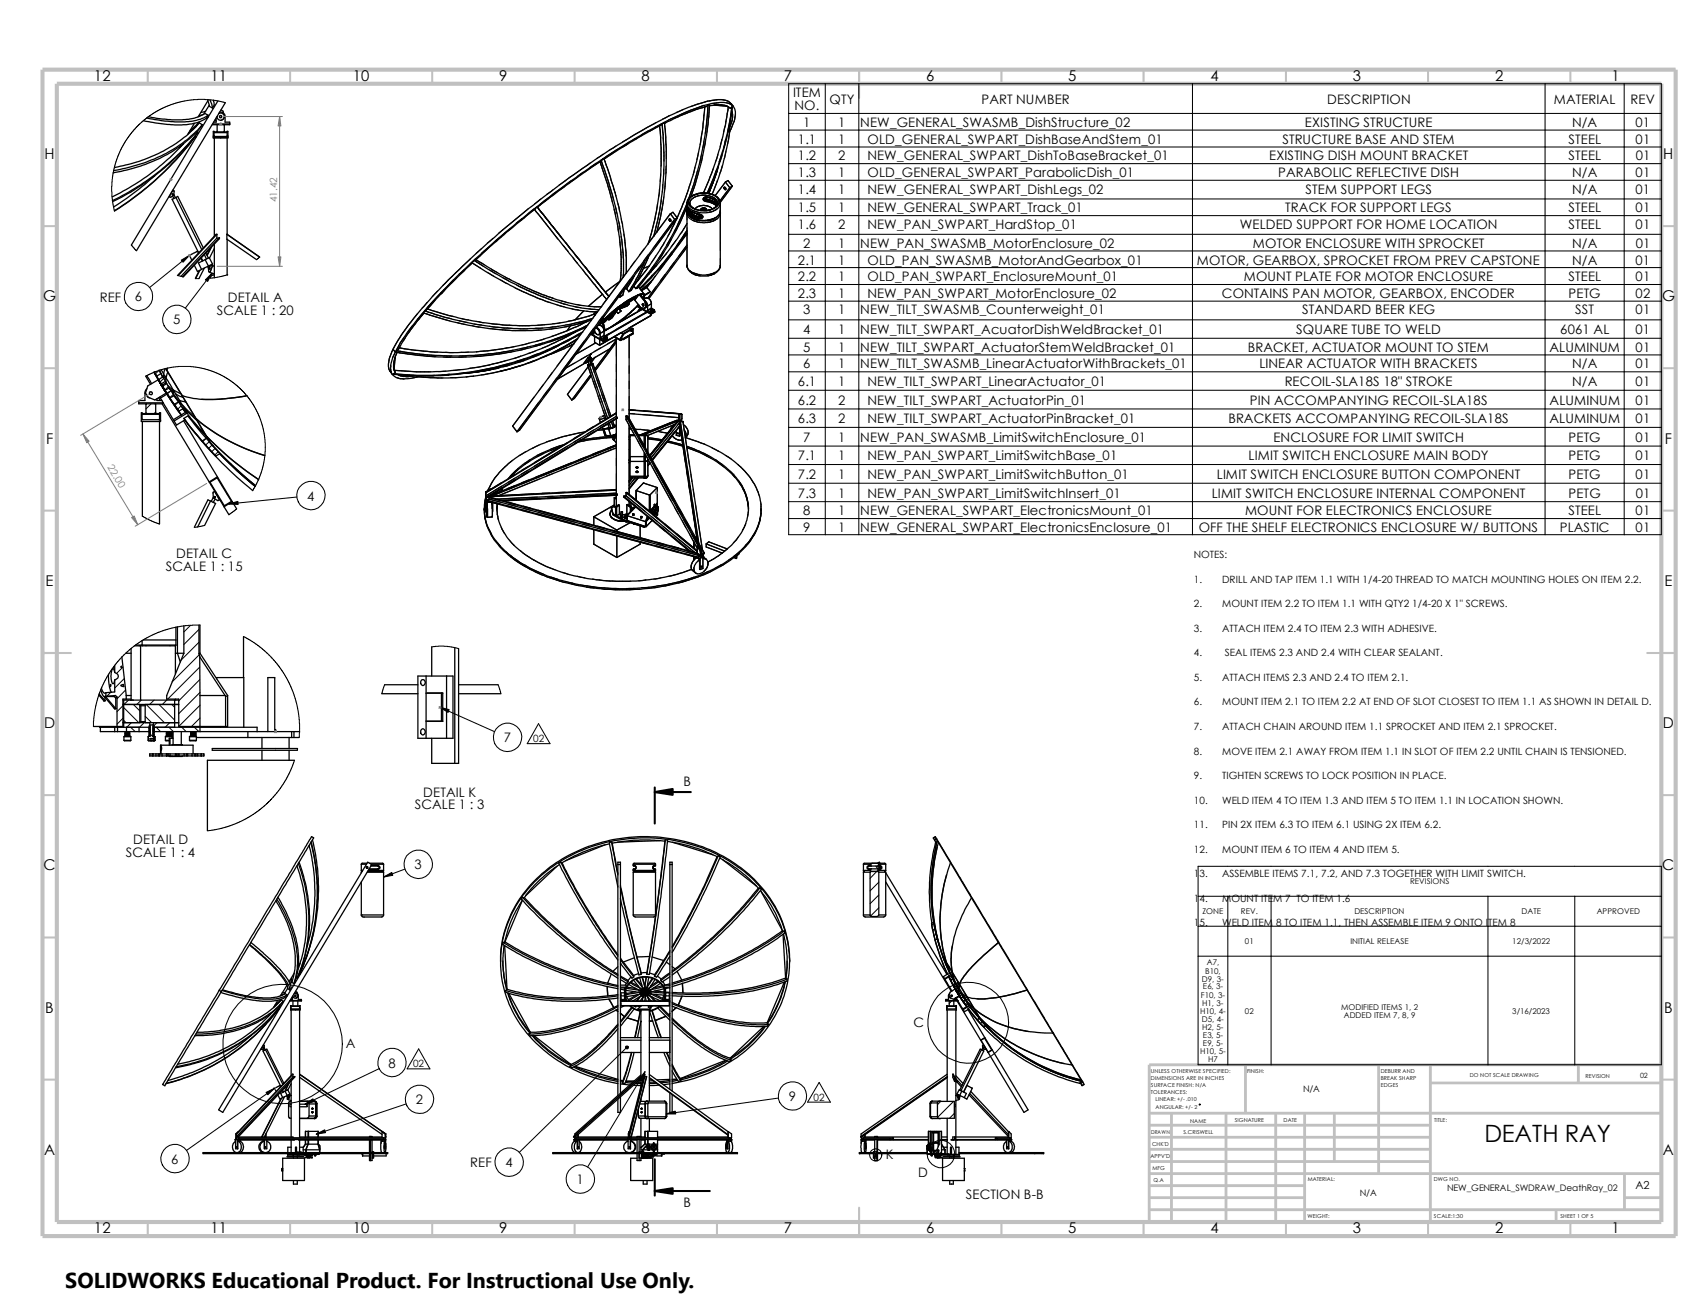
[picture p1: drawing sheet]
<svg xmlns="http://www.w3.org/2000/svg" width="279mm" height="216mm" viewBox="0 0 279 216" stroke-linecap="round" stroke-linejoin="round" font-family="sans-serif">
<defs><g id="words">
<text font-size="3.9" x="245.4" y="188.8">DEATH RAY</text>
<text font-size="3.6" x="10.8" y="213">SOLIDWORKS Educational Product. For Instructional Use Only.</text>
<g font-size="2.5">
<text x="15.5" y="13.4">12</text>
<text x="34.8" y="13.4">11</text>
<text x="58.3" y="13.4">10</text>
<text x="82.5" y="13.4">9</text>
<text x="106" y="13.4">8</text>
<text x="129.6" y="13.4">7</text>
<text x="153.1" y="13.4">6</text>
<text x="176.6" y="13.4">5</text>
<text x="200.2" y="13.4">4</text>
<text x="223.6" y="13.4">3</text>
<text x="247.2" y="13.4">2</text>
<text x="266.4" y="13.4">1</text>
<text x="7.4" y="26.3">H</text>
<text x="275" y="26.3">H</text>
<text x="7.1" y="49.8">G</text>
<text x="274.8" y="49.8">G</text>
<text x="7.6" y="73.4">F</text>
<text x="275.2" y="73.4">F</text>
<text x="7.5" y="96.9">E</text>
<text x="275.2" y="96.9">E</text>
<text x="7.3" y="120.4">D</text>
<text x="274.9" y="120.4">D</text>
<text x="7.2" y="143.9">C</text>
<text x="274.8" y="143.9">C</text>
<text x="7.5" y="167.4">B</text>
<text x="275.1" y="167.4">B</text>
<text x="7.3" y="190.9">A</text>
<text x="274.9" y="190.9">A</text>
<text x="15.5" y="203.9">12</text>
<text x="34.8" y="203.9">11</text>
<text x="58.3" y="203.9">10</text>
<text x="82.5" y="203.9">9</text>
<text x="106" y="203.9">8</text>
<text x="129.6" y="203.9">7</text>
<text x="153.1" y="203.9">6</text>
<text x="176.6" y="203.9">5</text>
<text x="200.2" y="203.9">4</text>
<text x="223.6" y="203.9">3</text>
<text x="247.2" y="203.9">2</text>
<text x="266.4" y="203.9">1</text>
</g>
<g font-size="2.2">
<text x="131.1" y="16.1">ITEM</text>
<text x="137.2" y="17.1">QTY</text>
<text x="162.3" y="17.1">PART NUMBER</text>
<text x="219.4" y="17.1">DESCRIPTION</text>
<text x="256.9" y="17.1">MATERIAL</text>
<text x="269.6" y="17.1">REV</text>
<text x="131.4" y="18.2">NO.</text>
<text x="131.9" y="23.7">1.1</text>
<text x="132.8" y="21">1</text>
<text x="138.6" y="23.7">1</text>
<text x="138.6" y="21">1</text>
<text x="142.2" y="21">NEW_GENERAL_SWASMB_DishStructure_02</text>
<text x="143.4" y="23.7">OLD_GENERAL_SWPART_DishBaseAndStem_01</text>
<text x="212" y="23.7">STRUCTURE BASE AND STEM</text>
<text x="215.7" y="21">EXISTING STRUCTURE</text>
<text x="259.3" y="23.7">STEEL</text>
<text x="259.9" y="21">N/A</text>
<text x="270.4" y="21">01</text>
<text x="270.4" y="23.7">01</text>
<text x="131.9" y="26.5">1.2</text>
<text x="131.9" y="29.3">1.3</text>
<text x="138.6" y="26.5">2</text>
<text x="138.6" y="29.3">1</text>
<text x="143.4" y="26.5">NEW_GENERAL_SWPART_DishToBaseBracket_01</text>
<text x="143.4" y="29.3">OLD_GENERAL_SWPART_ParabolicDish_01</text>
<text x="209.8" y="26.5">EXISTING DISH MOUNT BRACKET</text>
<text x="211.3" y="29.3">PARABOLIC REFLECTIVE DISH</text>
<text x="259.3" y="26.5">STEEL</text>
<text x="259.9" y="29.3">N/A</text>
<text x="270.4" y="29.3">01</text>
<text x="270.4" y="26.5">01</text>
<text x="131.9" y="32">1.4</text>
<text x="131.9" y="35.1">1.5</text>
<text x="138.6" y="32">1</text>
<text x="138.6" y="35.1">1</text>
<text x="143.4" y="32">NEW_GENERAL_SWPART_DishLegs_02</text>
<text x="143.4" y="35.1">NEW_GENERAL_SWPART_Track_01</text>
<text x="212.5" y="35.1">TRACK FOR SUPPORT LEGS</text>
<text x="215.8" y="32">STEM SUPPORT LEGS</text>
<text x="259.3" y="35.1">STEEL</text>
<text x="259.9" y="32">N/A</text>
<text x="270.4" y="35.1">01</text>
<text x="270.4" y="32">01</text>
<text x="131.9" y="37.8">1.6</text>
<text x="132.8" y="40.9">2</text>
<text x="138.6" y="37.8">2</text>
<text x="138.6" y="40.9">1</text>
<text x="142.2" y="40.9">NEW_PAN_SWASMB_MotorEnclosure_02</text>
<text x="143.4" y="37.8">NEW_PAN_SWPART_HardStop_01</text>
<text x="204.9" y="37.8">WELDED SUPPORT FOR HOME LOCATION</text>
<text x="207.1" y="40.9">MOTOR ENCLOSURE WITH SPROCKET</text>
<text x="259.3" y="37.8">STEEL</text>
<text x="259.9" y="40.9">N/A</text>
<text x="270.4" y="37.8">01</text>
<text x="270.4" y="40.9">01</text>
<text x="131.9" y="43.7">2.1</text>
<text x="131.9" y="46.5">2.2</text>
<text x="138.6" y="43.7">1</text>
<text x="138.6" y="46.5">1</text>
<text x="143.4" y="43.7">OLD_PAN_SWASMB_MotorAndGearbox_01</text>
<text x="143.4" y="46.5">OLD_PAN_SWPART_EnclosureMount_01</text>
<text x="197.9" y="43.7">MOTOR, GEARBOX, SPROCKET FROM PREV CAPSTONE</text>
<text x="205.6" y="46.5">MOUNT PLATE FOR MOTOR ENCLOSURE</text>
<text x="259.3" y="46.5">STEEL</text>
<text x="259.9" y="43.7">N/A</text>
<text x="270.4" y="46.5">01</text>
<text x="270.4" y="43.7">01</text>
<text x="16.5" y="49.9">REF</text>
<text x="22.3" y="49.8">6</text>
<text x="28.6" y="53.6">5</text>
<text x="35.9" y="52.1">SCALE 1 : 20</text>
<text x="37.7" y="50">DETAIL A</text>
<text x="131.9" y="49.2">2.3</text>
<text x="132.8" y="51.9">3</text>
<text x="138.6" y="49.2">1</text>
<text x="138.6" y="51.9">1</text>
<text x="142.2" y="51.9">NEW_TILT_SWASMB_Counterweight_01</text>
<text x="143.4" y="49.2">NEW_PAN_SWPART_MotorEnclosure_02</text>
<text x="202" y="49.2">CONTAINS PAN MOTOR, GEARBOX, ENCODER</text>
<text x="215.3" y="51.9">STANDARD BEER KEG</text>
<text x="259.3" y="49.2">PETG</text>
<text x="260.4" y="51.9">SST</text>
<text x="270.4" y="51.9">01</text>
<text x="270.4" y="49.2">02</text>
<text x="132.8" y="55.2">4</text>
<text x="132.8" y="58.2">5</text>
<text x="138.6" y="55.2">1</text>
<text x="138.6" y="58.2">1</text>
<text x="142.2" y="55.2">NEW_TILT_SWPART_AcuatorDishWeldBracket_01</text>
<text x="142.2" y="58.2">NEW_TILT_SWPART_ActuatorStemWeldBracket_01</text>
<text x="206.3" y="58.2">BRACKET, ACTUATOR MOUNT TO STEM</text>
<text x="214.3" y="55.2">SQUARE TUBE TO WELD</text>
<text x="256.2" y="58.2">ALUMINUM</text>
<text x="257.9" y="55.2">6061 AL</text>
<text x="270.4" y="55.2">01</text>
<text x="270.4" y="58.2">01</text>
<text x="131.9" y="63.8">6.1</text>
<text x="132.8" y="60.9">6</text>
<text x="138.6" y="63.8">1</text>
<text x="138.6" y="60.9">1</text>
<text x="142.2" y="60.9">NEW_TILT_SWASMB_LinearActuatorWithBrackets_01</text>
<text x="143.4" y="63.8">NEW_TILT_SWPART_LinearActuator_01</text>
<text x="208.2" y="60.9">LINEAR ACTUATOR WITH BRACKETS</text>
<text x="212.4" y="63.8">RECOIL-SLA18S 18&quot; STROKE</text>
<text x="259.9" y="63.8">N/A</text>
<text x="259.9" y="60.9">N/A</text>
<text x="270.4" y="63.8">01</text>
<text x="270.4" y="60.9">01</text>
<text x="131.9" y="66.9">6.2</text>
<text x="131.9" y="70">6.3</text>
<text x="138.6" y="66.9">2</text>
<text x="138.6" y="70">2</text>
<text x="143.4" y="66.9">NEW_TILT_SWPART_ActuatorPin_01</text>
<text x="143.4" y="70">NEW_TILT_SWPART_ActuatorPinBracket_01</text>
<text x="203.1" y="70">BRACKETS ACCOMPANYING RECOIL-SLA18S</text>
<text x="206.6" y="66.9">PIN ACCOMPANYING RECOIL-SLA18S</text>
<text x="256.2" y="66.9">ALUMINUM</text>
<text x="256.2" y="70">ALUMINUM</text>
<text x="270.4" y="70">01</text>
<text x="270.4" y="66.9">01</text>
<text x="131.9" y="76.1">7.1</text>
<text x="132.8" y="73">7</text>
<text x="138.6" y="76.1">1</text>
<text x="138.6" y="73">1</text>
<text x="142.2" y="73">NEW_PAN_SWASMB_LimitSwitchEnclosure_01</text>
<text x="143.4" y="76.1">NEW_PAN_SWPART_LimitSwitchBase_01</text>
<text x="206.4" y="76.1">LIMIT SWITCH ENCLOSURE MAIN BODY</text>
<text x="210.5" y="73">ENCLOSURE FOR LIMIT SWITCH</text>
<text x="259.3" y="73">PETG</text>
<text x="259.3" y="76.1">PETG</text>
<text x="270.4" y="73">01</text>
<text x="270.4" y="76.1">01</text>
<text x="50.8" y="82.8">4</text>
<text x="131.9" y="79.2">7.2</text>
<text x="131.9" y="82.3">7.3</text>
<text x="138.6" y="79.2">1</text>
<text x="138.6" y="82.3">1</text>
<text x="143.4" y="79.2">NEW_PAN_SWPART_LimitSwitchButton_01</text>
<text x="143.4" y="82.3">NEW_PAN_SWPART_LimitSwitchInsert_01</text>
<text x="200.3" y="82.3">LIMIT SWITCH ENCLOSURE INTERNAL COMPONENT</text>
<text x="201.2" y="79.2">LIMIT SWITCH ENCLOSURE BUTTON COMPONENT</text>
<text x="259.3" y="79.2">PETG</text>
<text x="259.3" y="82.3">PETG</text>
<text x="270.4" y="79.2">01</text>
<text x="270.4" y="82.3">01</text>
<text x="132.8" y="85.2">8</text>
<text x="132.8" y="87.9">9</text>
<text x="138.6" y="85.2">1</text>
<text x="138.6" y="87.9">1</text>
<text x="142.2" y="85.2">NEW_GENERAL_SWPART_ElectronicsMount_01</text>
<text x="142.2" y="87.9">NEW_GENERAL_SWPART_ElectronicsEnclosure_01</text>
<text x="198.2" y="87.9">OFF THE SHELF ELECTRONICS ENCLOSURE W/ BUTTONS</text>
<text x="205.8" y="85.2">MOUNT FOR ELECTRONICS ENCLOSURE</text>
<text x="257.9" y="87.9">PLASTIC</text>
<text x="259.3" y="85.2">STEEL</text>
<text x="270.4" y="87.9">01</text>
<text x="270.4" y="85.2">01</text>
<text x="27.4" y="94.4">SCALE 1 : 15</text>
<text x="29.1" y="92.2">DETAIL C</text>
<text x="83.3" y="122.7">7</text>
<text x="70" y="131.7">DETAIL K</text>
<text x="113" y="130">B</text>
<text x="68.6" y="133.8">SCALE 1 : 3</text>
<text x="20.8" y="141.6">SCALE 1 : 4</text>
<text x="22" y="139.5">DETAIL D</text>
<text x="68.5" y="143.7">3</text>
<text x="57.2" y="173.2">A</text>
<text x="151" y="169.8">C</text>
<text x="64.2" y="176.5">8</text>
<text x="68.7" y="182.5">2</text>
<text x="130.4" y="182">9</text>
<text x="146.4" y="191.6">K</text>
<text x="28.3" y="192.4">6</text>
<text x="77.8" y="193">REF</text>
<text x="83.6" y="193">4</text>
<text x="95.3" y="195.7">1</text>
<text x="151.8" y="194.5">D</text>
<text x="113" y="199.5">B</text>
<text x="159.7" y="198.2">SECTION B-B</text>
</g>
<text font-size="1.8" x="270.4" y="196.6">A2</text>
<g font-size="1.7" fill="#808080">
<text x="45.8" y="33.4" transform="rotate(-90 45.8 33.4)">41.42</text>
<text x="17.7" y="77.2" transform="rotate(59 17.7 77.2)">2 .0</text>
</g>
<g font-size="1.7">
<text x="197.4" y="92.3">NOTES:</text>
<text x="197.4" y="96.4">1.</text>
<text x="197.4" y="100.4">2.</text>
<text x="202.1" y="96.4">DRILL AND TAP ITEM 1.1 WITH 1/4-20 THREAD TO MATCH MOUNTING HOLES ON ITEM 2.2.</text>
<text x="202.1" y="100.4">MOUNT ITEM 2.2 TO ITEM 1.1 WITH QTY2 1/4-20 X 1&quot; SCREWS.</text>
<text x="197.4" y="104.4">3.</text>
<text x="202.1" y="104.4">ATTACH ITEM 2.4 TO ITEM 2.3 WITH ADHESIVE.</text>
<text x="197.4" y="108.5">4.</text>
<text x="197.4" y="112.6">5.</text>
<text x="202.1" y="112.6">ATTACH ITEMS 2.3 AND 2.4 TO ITEM 2.1.</text>
<text x="202.5" y="108.5">SEAL ITEMS 2.3 AND 2.4 WITH CLEAR SEALANT.</text>
<text x="197.4" y="116.6">6.</text>
<text x="202.1" y="116.6">MOUNT ITEM 2.1 TO ITEM 2.2 AT END OF SLOT CLOSEST TO ITEM 1.1 AS SHOWN IN DETAIL D.</text>
<text x="88.1" y="122.7">02</text>
<text x="197.4" y="120.7">7.</text>
<text x="197.4" y="124.8">8.</text>
<text x="202.1" y="120.7">ATTACH CHAIN AROUND ITEM 1.1 SPROCKET AND ITEM 2.1 SPROCKET.</text>
<text x="202.1" y="124.8">MOVE ITEM 2.1 AWAY FROM ITEM 1.1 IN SLOT OF ITEM 2.2 UNTIL CHAIN IS TENSIONED.</text>
<text x="197.4" y="128.8">9.</text>
<text x="202.1" y="128.8">TIGHTEN SCREWS TO LOCK POSITION IN PLACE.</text>
<text x="197.4" y="132.8">10.</text>
<text x="197.4" y="136.9">11.</text>
<text x="202.1" y="132.8">WELD ITEM 4 TO ITEM 1.3 AND ITEM 5 TO ITEM 1.1 IN LOCATION SHOWN.</text>
<text x="202.1" y="136.9">PIN 2X ITEM 6.3 TO ITEM 6.1 USING 2X ITEM 6.2.</text>
<text x="197.4" y="141">12.</text>
<text x="202.1" y="141">MOUNT ITEM 6 TO ITEM 4 AND ITEM 5.</text>
<text x="197.4" y="145">13.</text>
<text x="197.4" y="149.1">14.</text>
<text x="202.1" y="145">ASSEMBLE ITEMS 7.1, 7.2, AND 7.3 TOGETHER WITH LIMIT SWITCH.</text>
<text x="202.1" y="149.1">MOUNT ITEM 7 TO ITEM 1.6</text>
<text x="197.4" y="153.1">15.</text>
<text x="202.1" y="153.1">WELD ITEM 8 TO ITEM 1.1, THEN ASSEMBLE ITEM 9 ONTO ITEM 8</text>
<text x="68.3" y="176.4">02</text>
<text x="134.5" y="181.9">02</text>
</g>
<g font-size="1.5">
<text x="215.4" y="180.6">N/A</text>
<text x="224.8" y="197.7">N/A</text>
<text x="239.3" y="196.8">NEW_GENERAL_SWDRAW_DeathRay_02</text>
</g>
<g font-size="1.3">
<text x="233.1" y="146.2">REVISIONS</text>
<text x="198.8" y="151.2">ZONE</text>
<text x="205.1" y="151.2">REV.</text>
<text x="223.9" y="151.2">DESCRIPTION</text>
<text x="251.6" y="151.2">DATE</text>
<text x="264" y="151.2">APPROVED</text>
<text x="199.3" y="161">B10,</text>
<text x="199.5" y="159.6">A7,</text>
<text x="205.8" y="156.1">01</text>
<text x="223.3" y="156.1">INITIAL RELEASE</text>
<text x="250" y="156.1">12/3/2022</text>
<text x="198.4" y="167.6">H10, 4-</text>
<text x="198.5" y="164.9">F10, 3-</text>
<text x="198.7" y="162.3">D9, 3-</text>
<text x="198.8" y="166.2">H1, 3-</text>
<text x="198.9" y="163.6">E6, 3-</text>
<text x="205.8" y="167.6">02</text>
<text x="221.7" y="166.9">MODIFIED ITEMS 1, 2</text>
<text x="250" y="167.6">3/16/2023</text>
<text x="198.7" y="168.9">D5, 4-</text>
<text x="198.8" y="170.2">H2, 5-</text>
<text x="198.9" y="171.5">E3, 5-</text>
<text x="198.9" y="172.9">E9, 5-</text>
<text x="222.2" y="168.2">ADDED ITEM 7, 8, 9</text>
<text x="198.4" y="174.2">H10, 5-</text>
<text x="199.7" y="175.6">H7</text>
</g>
<text font-size="1.2" x="271.1" y="178.1">02</text>
<g font-size=".9">
<text x="190.3" y="177.4">UNLESS OTHERWISE SPECIFIED:</text>
<text x="190.3" y="178.6">DIMENSIONS ARE IN INCHES</text>
<text x="190.3" y="179.7">SURFACE FINISH: N/A</text>
<text x="206.2" y="177.4">FINISH:</text>
<text x="228.3" y="177.3">DEBURR AND</text>
<text x="228.3" y="178.5">BREAK SHARP</text>
<text x="228.3" y="179.7">EDGES</text>
<text x="243" y="178.1">DO NOT SCALE DRAWING</text>
<text x="262.1" y="178.1">REVISION</text>
<text x="190.3" y="180.9">TOLERANCES:</text>
<text x="191.1" y="182.1">LINEAR: +/- .010</text>
<text x="191.1" y="183.3">ANGULAR: +/- 2</text>
<text x="196.8" y="185.6">NAME</text>
<text x="204.1" y="185.5">SIGNATURE</text>
<text x="212.2" y="185.5">DATE</text>
<text x="237.1" y="185.5">TITLE:</text>
<text x="190.2" y="191.4">APPV'D</text>
<text x="190.3" y="187.5">DRAWN</text>
<text x="190.5" y="189.5">CHK'D</text>
<text x="195.7" y="187.5">S.CRISWELL</text>
<text x="190.5" y="193.5">MFG</text>
<text x="190.7" y="195.5">Q.A</text>
<text x="216.2" y="195.2">MATERIAL:</text>
<text x="237" y="195.2">DWG NO.</text>
<text x="216.2" y="201.3">WEIGHT:</text>
<text x="237.1" y="201.4">SCALE:1:30</text>
<text x="258" y="201.4">SHEET 1 OF 5</text>
</g>
</g></defs>
<g fill="none" stroke="#c0c0c0" stroke-width=".34">
<path d="M24.4 11.5v2.3M48 11.5v2.3M71.5 11.5v2.3M95 11.5v2.3M118.5 11.5v2.3M142 11.5v4.7M165.6 11.5v2.3M189.1 11.5v2.3M212.6 11.5v2.3M236.1 11.5v2.3M259.6 11.5v2.3M7 37.4h2.4"/>
<path d="M274.7 37.4h2.3M7 60.9h2.4M274.7 60.9h2.3M7 84.4h2.4M274.7 84.4h2.3M7 107.9h4.7M272.3 107.9h4.7M7 131.4h2.4M274.7 131.4h2.3M7 155h2.4M274.7 155h2.3M7 178.5h2.4"/>
<path d="M274.7 178.5h2.3M142 199.6v4.7M24.4 202v2.3M48 202v2.3M71.5 202v2.3M95 202v2.3M118.5 202v2.3M165.6 202v2.3M189.1 202v2.3M212.6 202v2.3M236.1 202v2.3M259.6 202v2.3"/>
</g>
<g fill="none" stroke="#c0c0c0" stroke-width=".47">
<path d="M205.9 176v8M227.9 176v18M236.5 176v26M236.5 179h38.2M260.9 176v3M274.7 176h-84.7v26M190 190h46.5M190 188h46.5M190 186h46.5M190 196h25.7M190 194h84.7M190 198h25.7"/>
<path d="M190 200h84.7M190 184h84.7M190 192h46.5M193.7 184v18M202.7 184v18M210.9 184v18M215.7 184v18M220.6 184v8M257.3 200v2M268.6 194v6M268.6 198h6.1"/>
</g>
<path d="M7 11.5h270v192.8h-270zM9.4 13.8h265.3v188.2h-265.3z" fill="none" stroke="#c0c0c0" stroke-width=".68" stroke-linecap="butt"/>
<g fill="none" stroke="#000" stroke-width=".21">
<path d="M33.6 18.9l-.7 .2M34 18.4l-.8 .2M34.2 19.3v.1a7.1 7.1 0 0 1-4.7 1.3l-2.2-.2-3.6-.6M34.2 19.3l.2 .1M34.3 16.5l.3 1.1 .5 .3M34.4 16.6l-1.6 2.7M34.4 19a9 9 0 0 1-5.8 1.1l-2-.2-2.3-.4M34.4 19l-.2 .3M34.4 19l-.5-.2a9.1 9.1 0 0 1-5.8 1l-3.6-.5M34.6 17.4l-.9 1.5M34.7 16.5l.4 1.4M35.3 16.6a1.22 1.22 0 0 1-.2 1.3"/>
<path d="M35.5 19.9l.2 .1M35.7 19.5v.7h-.4M36 16.7l-14.3 23.8M36.2 18.8a.6 .6 0 0 1 .9 .2 .6 .6 0 0 1-.5 .8 .6 .6 0 0 1-.7-.5M36.3 18.5a.75 .75 0 0 1 .9 .8v.9h.8v.4h-2.9M36.5 18.2l.4 .2 .1 .3M36.7 19.8l-.1 .1M37 19.4l-.1 .3M37.3 17l-14.7 24.4M116.5 17.7a51.1 51.1 0 0 1-4.5 18.3M117.1 17.4a53.9 53.9 0 0 1-3.2 15.4M117.1 17.4l-.3 .2-1.8 .5-2.6 1.1-2.5 1.2"/>
<path d="M117.1 17.4l.2-.1a53.6 53.6 0 0 1-3.1 15.2M117.3 17.5a4.1 4.1 0 0 1 3.4 .4l.3-.2M118.2 17.4l2 .2M120.4 17.7a51.2 51.2 0 0 1-4.1 14.2M121 18.4a3.4 3.4 0 0 1-.3 2.6l-.3 .5M121 17.7l.1 .1a51.6 51.6 0 0 1-4.1 14.2M121 17.7a50.5 50.5 0 0 1-4.1 14.2M121.2 17.6l-.3-.5a3.3 3.3 0 0 0-3.2-.5 35.4 35.4 0 0 0-10.2 4.2 161.7 161.7 0 0 0-36 28.3 41.3 41.3 0 0 0-6.5 8.6M25.6 29.1l-2.7 2.2-4.1 2.9M28.2 29.7h.1M28.5 32.4l.2 .4M28.6 31.5l.2 .1-.1 .7-.6 .3-.1-.1z"/>
<path d="M28.7 32.2l.3 .5M29.1 32.6l4.3 8.7M29.1 32.6l.3-.1 4.2 8.5M29.1 32.6l-.7 .3 4.5 8.9M29.9 24l-.2 .4M30.3 23.8l-.5 .5M30.4 23.7a39.2 39.2 0 0 1-11.9 8.9M32.1 20.4l-1.1 1.8M32.3 22.6v-.1a49.3 49.3 0 0 1-13.4 12.3M32.3 22.6l.1 .1M32.3 22.5h.1M32.3 22.6a50.6 50.6 0 0 1-13.4 12.3"/>
<path d="M32.4 20.9l-1.2 1.1M32.6 21.8h.1M32.7 21.8a38.1 38.1 0 0 1-14.1 11.5M32.7 21.8a38.4 38.4 0 0 1-14.1 11.3M32.9 20.3l-1.5 1.3M32.9 20.2l-.3 .5M33.4 20.6l-.5-.3a23.3 23.3 0 0 1-12.5 7.1l-1.5 .3M33.4 20.6a18.8 18.8 0 0 1-7.7 5.9 30.1 30.1 0 0 1-7 2.1M33.4 20.6a23.4 23.4 0 0 1-13.1 7.3l-1.5 .3M35.1 20.5h2.9M35.3 22.5h.1M35.3 22.7h2.4v.1h-2.4z"/>
<path d="M35.4 22.5v.1h2.1v-.1M35.4 22.5v-.8h-.1v1M35.4 21.9h2.1M35.4 22.8v16.3M35.9 38.7h-.2l-6.4 6.9M35.9 39.4l-6 6.3M35.9 38.7l-6.4 6.9M35.9 38.7v.7M35.9 20.7v1.1h-.5M36.3 39.3l-.4 .1M36.3 39.3v.2l-6 6.3M36.3 39.3l-6.1 6.5"/>
<path d="M36.5 20.4v.1M37 20.6h.1v1.2h.4M37.1 21.7l-.1 .1h-1.1v-.1M37.5 22.5v-.8h.2l-.1 1M37.5 22.8v16M37.5 39.5v6M37.5 22.5h.2M37.6 38.7l5.3 3.8-5.4-3.8v.8l4.9 3.4M88.4 34.6l-4.7 3.8-5.3 4.7M99.2 26.8a51.5 51.5 0 0 1 3.5 17.2l-.2 2.5-2.4 1.8M99.4 26.5l-.1 .2-5.7 3.9-4.7 3.6 11.8 14.8-11.9-14.8-.5 .4 12 14.9M99.4 26.5l.4-.3 .2 .5a52.7 52.7 0 0 1 3.5 17.4v1.1"/>
<path d="M99.4 26.5l.2 .6a52.2 52.2 0 0 1 3.5 17.3l-.1 1.4M109.1 20.8a48.5 48.5 0 0 1-2 19.5M109.5 20.5a48.8 48.8 0 0 1-1.5 18.6M109.5 20.5l-4 2.2-5.6 3.6M109.5 20.5l.4-.2a50.3 50.3 0 0 1-1.3 18.1M110.7 36.2a.2 .2 0 0 1 .2 .1 .2 .2 0 0 1-.2 .3l-.1-.2zM110.8 35.3l-26 35.1 .7 1M110.8 35.3l.7 1M110.8 35.3l.5-.2 .7 .9M111.5 36.3l-26 35.1M111.9 36.2a49.7 49.7 0 0 1-6.9 10.7M112 36l-26.1 35.1-.4 .3"/>
<path d="M112 36l-.5 .3M113.6 34.8a2.13 2.13 0 0 0 2.3 1.7 2.84 2.84 0 0 0 3.1-1.3l.1-.4M113.6 34.8a2.18 2.18 0 0 0 2.3 1.6 3.1 3.1 0 0 0 3.2-1.3v-.3M113.6 33.6a48.1 48.1 0 0 1-8.5 14.1M113.6 37a51.2 51.2 0 0 1-6.4 8.3M113.6 34.2a46 46 0 0 1-8.4 13.5h-.1M113.6 35.2a1.88 1.88 0 0 0 1.7 1.5 3.6 3.6 0 0 0 3.6-.9l.2-.6M113.6 33.6a1.96 1.96 0 0 0 1.8 1.5 3.2 3.2 0 0 0 3.6-1.2l.1-.3M113.6 35v.2M113.6 33.6v1.2M113.6 35.2v8.7M113.6 34.8h.1"/>
<path d="M113.6 38.7l-6.7 8.8M113.6 38.6l-.1 .2M113.6 38.3a51.4 51.4 0 0 1-7.8 9.5M113.6 38.1a55.6 55.6 0 0 1-7.9 9.6l-.2-.3M113.6 33.6a2.02 2.02 0 0 1 2-1.6 3.6 3.6 0 0 1 3.3 .9l.2 .4v.3M113.6 34.2a2.73 2.73 0 0 0 2.3 1.3l.2 .3-.4 .2M113.7 35.1a2.4 2.4 0 0 0 1.9 1.1M113.7 35.1l-.1-.9a2.68 2.68 0 0 0 2.2 1.3 .37 .37 0 0 1 .4 .5 .37 .37 0 0 1-.6 .2M113.8 34.5v.4M113.8 34.9l-.1 .2M113.8 34.9a2.34 2.34 0 0 0 1.9 1.1M114 34.7v.1"/>
<path d="M114 34.8l-.2 .1M114 34.8a2.45 2.45 0 0 0 1.8 1.1M114 34.8l.1 .1M114.1 34.9a2.1 2.1 0 0 0 1.9 1h-.2M114.1 34.8v.1M114.2 32.6a3.5 3.5 0 0 1 4.5 .2 1.09 1.09 0 0 1-.7 1.7 3.7 3.7 0 0 1-4-.5 .94 .94 0 0 1 .2-1.4zM114.3 33a3.1 3.1 0 0 1 4.2 .2 1.06 1.06 0 0 1-.8 1.4 3.2 3.2 0 0 1-3.6-.7l-.1-.5zM114.9 34.5a1.99 1.99 0 0 1 2.9 0M115.1 35.3l.6 .3 .4 .1M115.7 36l-.1 .2M115.8 35.9l-.1 .1M115.9 34.6v.2"/>
<path d="M116 34.8h-.1a.48 .48 0 0 1 .4-.5 .48 .48 0 0 1 .5 .2l-.1 .3M116 34.8l.2-.2 .4 .2M116.1 34.8a.3 .3 0 0 1 .1-.4 .3 .3 0 0 1 .4 .1l.1 .2-.2 .1M116.7 32.6l-.1 .2M116.8 34.6v.2M116.8 33.3a2.41 2.41 0 0 1 1.6 .8M116.8 33.2v-.1a.3 .3 0 0 1-.5-.2 .3 .3 0 0 1 .5-.3 1.94 1.94 0 0 1 1.8 1.1M116.8 33.3h-.1a.41 .41 0 0 1-.4-.5 .41 .41 0 0 1 .5-.2 1.83 1.83 0 0 1 1.8 1.1M116.8 33.2a2.18 2.18 0 0 1 1.7 .8M116.8 33.2v.1M116.9 32.6l-.1 .3M117.1 33.1l-.3-.1a.18 .18 0 0 1-.2-.1 .18 .18 0 0 1 0-.3 .63 .63 0 0 0 .7 .5l.6 .1 .7 .5"/>
<path d="M117.1 33.1l.9 .2 .6 .4M117.1 33.1l-.3 .1M117.5 32.8l-.2 .3M117.9 32.9l-.3 .3M118.6 28l-1.5 4 1.5-4M118.7 27.6l-1.5 4.4M119.1 35v.2M119.1 33.6v1.2M119.1 35.2v8.7M119.1 35.2h.1M119.1 33.6h.1M119.7 30.9l.2 .1a.19 .19 0 0 1 .1 .2 .19 .19 0 0 1-.2 .2 .19 .19 0 0 1-.1-.3z"/>
<path d="M119.9 30.1l-1.7 2.2M119.9 30.1l.7 .9M119.9 30.1l.5-.3 .7 1M120.4 21.5l.3-.1a42.9 42.9 0 0 1-3 10.7M120.6 21.7l.2-.3a4.6 4.6 0 0 0 .6-3.5 2.25 2.25 0 0 0-2.6-.9 28.3 28.3 0 0 0-9 3.2 156.7 156.7 0 0 0-32.9 24.2 64.9 64.9 0 0 0-10.9 12.7l-.6 1.1M120.6 31l-1.6 2.2M121.1 30.8l-.5 .2M121.1 30.8l-2 2.6M32.1 43.9l.5 1 .7-.4M32.8 41.9l-.2-.4-1.3 .7 .4 .8M32.9 44.7l-.6 1.3M33 44.7l-.7 1.4"/>
<path d="M33.2 42.7l.2 .4M33.3 42.6l.2 .5M33.8 42.1l.3 .7M33.8 44.3l-.9 1.8M33.9 42.9l.7-.3 .5 1-.6 .4M33.9 42.9l-1.1 .6 .5 1M33.9 42.9l.6 1.1M34 41.8l.5 .9M34.3 44.1l.2 .2M34.5 44l-1.2 .5M34.6 44.3h.1v.2zM34.6 43.9l.1 .2"/>
<path d="M34.7 45l.7 .3M34.8 41l-.6 1.2M35 40.9l-.8 1.3M35.1 43.9h-.2l-.4 .3v.7l.2 .1M35.1 43.9l-.4 1.1M35.1 43.9l.3 .1M35.4 45.5h-.3l-.3 .2v.3M35.4 40.3v5.6M35.4 41.1l-.8 1.6M37.5 45.4h.1M65 57.7a4.1 4.1 0 0 0-.5 3.7l.4 .5M65 57.7l.4 .5"/>
<path d="M65.4 58.9l-.2 2.2M65.4 58.2a4 4 0 0 0-.6 3.6 2.95 2.95 0 0 0 2.9 .8l1.5-.3M65.7 58.3a3.4 3.4 0 0 0-.3 3.3l-.3 .2M70.1 51.8l-2.7 3.4-1.5 2.6-.3 .2M70.3 51.4a46.4 46.4 0 0 0 24.1 2.2l3.6-1M70.3 51.4l-.3 .3a46.4 46.4 0 0 0 23.6 2.3l4.2-1.1M70.7 51.1a46.1 46.1 0 0 0 22.9 2.1l3.8-1 .9-.3 .1 .2M78.1 43.5l-4.4 4.3-3.4 3.6M78.4 43.1l.9 .5a51 51 0 0 0 15.8 7.1l2.9 .4 1.1 .1M78.4 43.1l-.4 .3a52 52 0 0 0 17.1 7.8l2.4 .3 1.3 .1M78.7 42.9v.1a50.4 50.4 0 0 0 16.5 7.3l2.4 .4h1.8l.1-.1M92.5 57.1a42.2 42.2 0 0 1-15.6 4.6"/>
<path d="M93.6 55.5v.2M94.3 53.8l-.5 .9M94.8 56.9l-.6 .3M94.9 56.9l-1.6 .8-2.5 .9M95 54.9h.1M95.1 54.9a50.1 50.1 0 0 1-29.9 6.3M95.3 56.2a43.3 43.3 0 0 1-12.7 5.2M95.5 56a41.8 41.8 0 0 1-26.7 6.3l.2-.2M96.1 55.1a51.2 51.2 0 0 1-30.9 6.8l-.1-.1M96.4 54.9a51 51 0 0 1-31.3 6.9M96.5 51.4l-1.4 1.5M96.6 60l.1-.1z"/>
<path d="M96.9 59.9l-4.7 2.8M96.9 54a50.6 50.6 0 0 1-31.5 4.2l.2-.2M97.1 59.7l.1 .1zM97.1 53.1a49.7 49.7 0 0 1-31.1 4.4M97.2 59.2l-.5 .6 .2 .2 .4-.1M97.2 59.2v.1M97.2 53.8a50.6 50.6 0 0 1-31.6 4.2M97.2 59.3l.1 .1M97.3 59.9l.1 .4 .3-.1M97.3 59.4v.5M97.3 59.2l.3-.1-.2 .3M97.3 59.3h-.1"/>
<path d="M97.3 59.1h.1M97.3 59.3l.1 .1M97.3 59.3h.1M97.4 59.4h-.1M97.4 59.4l-.1 .4M97.4 59.4h.1l-.1 .1M97.5 59.4l.2 .8M97.5 58.8h.1l-.1 .1zM97.5 59.5v.1M97.6 53h.1M97.6 59.1v.5l.1-.5-.1-.1-.4 .2M97.7 55.2l2.1 1.3"/>
<path d="M97.7 58.5h.1l-.1 .1zM97.7 59.5l3.1-1.8 1.1-1.4-3.6 4.7M97.7 55.2l2.1 1.2M98.2 54.8v.1M98.2 54.6v.6l-.4-.2M98.3 55.7v.9M98.3 56.6l.8 .5M98.4 59.1l-.7 .9M98.4 54.3a.63 .63 0 0 1 .6 .3 .63 .63 0 0 1-.1 .7 .82 .82 0 0 1-.6-.9M98.5 56.7l-3.3 1.8M98.5 54.1a.99 .99 0 0 1 .7 1M98.5 51.6l-.4 .4"/>
<path d="M98.6 54l.4-.2a.93 .93 0 0 1 .9 .9M99.1 53.8l.3-.5 .3 .5M99.2 55.1v.7M99.2 55.8l.6 .3M99.5 53.3l.3 .4M99.6 48.6l-2.3 2M99.7 52.5l.2 .2M99.7 53.8l.2 .9 .1-.1M99.8 56.4h.1M99.8 56.1v.4M99.8 53.7l-.1 .1M99.8 53.7l.2 .9"/>
<path d="M99.9 52.7l-.5 .2M99.9 54.7l-.7 .4M99.9 55.5l-.7 .3M99.9 54.7v.8M99.9 55.5l.5 .3M99.9 52.7l-.5 .3M100 54.6l-.1 .2M100.2 54.5l-.3 .2M100.4 55.8v.3l-.6 .4M100.4 55.8l-.6 .3M100.5 56l-.7 .4M100.5 52.7l.2 .2"/>
<path d="M100.8 52l-.6 .6M100.8 52l-.3 .2M101 51.9l-1.4 1.5M101 51.9l-1.5 1.4M101.3 51.6l-.5 .4M101.3 51.6h-.1M101.4 51.5l.1-.1-.2 .2M101.4 51.6l-.4 .3M101.4 51.6l-.6 .4M101.4 51.8l-1.7 1.7M101.4 51.8l-.7 1.1M101.5 55.7l1 .6"/>
<path d="M101.5 51.4l-.2 .2M101.6 51.4l-.8 .6M101.6 51.4l-.2 .2M101.6 51.4l-.3 .2M101.6 51.5l-.2 .3M101.6 55.6l.8 .5M101.6 51.5l-.6 .4M101.6 51.3l-.1 .1M101.6 51.3v.1M101.6 51.4v.1M101.6 51.3l-.3 .3M101.6 51.4l-.6 .5"/>
<path d="M101.6 51.3h.1M101.7 51.3l-.1 .1M101.7 51.3l-.2 .1M101.7 51.3l-.3 .3M101.7 51.3h.1M101.7 51.3l.1-.1v.1M101.8 51.3l-.2 .2M101.8 51.3l-.2 .1M101.8 51.3l-.4 .5M101.8 51.4l-.4 .4M101.8 51.4l.1 .1M101.9 51.2l-.1 .1"/>
<path d="M101.9 51.5l-.6 1-.6 .4M101.9 51.2l-.1 .2M101.9 55.9v12.3M101.9 56l-8.4 4.9M101.9 56.6l-3.5 4.7M101.9 51.1v.1M101.9 51.1h.1M101.9 51.1h-.1M101.9 51.1l-.1 .1M101.9 51.1l-.2 .1M101.9 51.1l-.2 .2M101.9 51.1l-.1 .2 .1-.1"/>
<path d="M101.9 51.2v.3M102 51.1h-.1M102 50.9l-.1 .2M102 51.1l-.1 .1M102.1 51.2h-.2M102.1 51.1h-.1M102.1 51.2l-.2 .3M102.1 51.1v.1M102.1 51l-.2 .1M102.1 51.1h.3M102.1 51l-.1 .1M102.2 50.8h.1"/>
<path d="M102.2 51l-.1 .1M102.2 50.9l-.3 .2M102.2 50.9l-.1 .1M102.2 50.9v.1M102.3 50.8h.1M102.3 51l.1 .1M102.3 50.8l-.1 .1M102.3 50.8h-.1M102.3 51h-.1M102.3 51l-.2 .1M102.4 50.7l-.1 .1M102.4 50.8h-.1"/>
<path d="M102.4 50.7l-.2 .1M102.4 50.8l-.2 .1M102.4 50.8h-.2M102.4 48.9l.1 .2M102.4 51.1l.3 .3M102.4 51.1l-.3 .1M102.4 50.8h.1M102.5 50.6l-.1 .1M102.6 50.6l-.2 .1M102.6 50.6l-.3 .2M102.6 50.7l-.2 .1M102.6 50.7l-.3 .1"/>
<path d="M102.6 50.6l-.2 .2M102.6 48.6l-.1 .5M102.6 55l.4 .2M102.7 51.4l-.5 .4-.3-.3M102.7 50.5l-.1 .1M102.7 55l-3.6 2.1M102.7 54.9l-3.6 2.1v-.9M102.7 55l.3 .2M102.8 50.7l-.5 .3M102.8 50.7l-.6 .2M102.8 50.7l-.4 .1M103 56.1h.1"/>
<path d="M103 50.4l-.4 .3M103 50.4l-.6 .4M103 55.2h.1M103 55.2l-.5 .9 .1 .1M103 56l1.6-.9-1.6 1zM103.1 55.2l-.5 1M103.2 50.2l-.6 .4M103.2 50.2l-.6 .5M103.2 50.2l-.8 .6M103.3 52.5l-.4 .5M103.4 50l-.2 .2M103.7 47.6l-.5 .3-.1 .3a.82 .82 0 0 1-.6 .9"/>
<path d="M103.8 49.7l-.6 .5M103.9 50l.2 .2M104 55.6v13.5M104.1 50.2l-.4 .4-1.3 .5M104.1 50.2l-1.3 .5M104.3 54.4l-.3-.1-1.3 .7M104.4 54.7h.1zM104.6 49.2l-1.6 1.2M104.6 55.1l-2 1.2M104.6 54.4v.7l-2 1.2v-.1M104.6 54.4l-1.5 .8M104.6 54.4v-.1l-1.6 .9"/>
<path d="M104.8 47.3l.3 .4M104.9 45.6l-1.3 2.2 .4 .4M105 49l.1 .1M105.1 49.1l-.2 .3-2.1 1.3M105.1 49.1l-2.1 1.3M105.5 50.5l-.1 .1M105.5 50.5v.3l.7 .3M105.5 50.6l2.1 1.3M105.5 50.4l.2 .1M105.5 50.3l-2.2 2.2-1.8 1.3-1.5 .8M105.6 50.4l-1.6 1.5-2.9 2.1M105.6 48.8l-.7 .8 1.1 1.3 .6 .1"/>
<path d="M105.7 48.7l.9 1.1M105.8 48.7l.5 .7v-.1M105.8 47.7l.7 .9M105.8 50.9l-.4 .7M105.9 48.7l.4 .6M106 51.1l-.2 .2M106.1 51.1l-6.2 3.6M106.2 50.3l.1-.1 .1 .4zM106.2 51.1l-6.3 3.6M106.2 51.1l.7 .5M106.3 50.2v.2M106.3 49.3a.39 .39 0 0 0 .1-.6 .39 .39 0 0 0-.6 0l-1.2 .5-1.8 1.1-2.3 1.9-1.1 1.1"/>
<path d="M106.3 50.4l.1 .1M106.3 49.3l.4 .5M106.3 50.4v.1M106.4 49.4a.46 .46 0 0 0-.1-.8l-.7 .1-.8 .4-1.7 1-2.3 1.8-1.8 1.9M106.5 49.4l.3-.1a.85 .85 0 0 1 .9 .9M106.6 43.3l-1.6 3.3-1 1.6M106.6 49.8l.2 .9M106.7 49.8h-.1M106.7 49.8l.2 .8M106.7 49.8l.2 .3 .2 .5M106.7 50a.47 .47 0 0 1 .3 .4 .47 .47 0 0 1-.3 .4M106.8 50.7l-.2 .3"/>
<path d="M106.9 50.6l-.1 .1M106.9 50.6l-.3 .4M106.9 51.6l-6.9 3.9M106.9 47.5l.6 .7M106.9 51.6l.7 .3 .6-.3v-.1l-.6 .4M107 51.6l-6.9 4M107.1 50.6v.7M107.1 51.3l.5 .3M107.2 42.4l-1.8 4-1 1.6-.4 .2M107.3 44l-.9 .3M107.5 48.2l-.9 .7M107.5 48.2l-.9 .6"/>
<path d="M107.6 44.9v.1v-.1M107.6 46.7l-1.6 1.3 .9-.5M107.6 51.6v.6l-3.6 2 3.6-2M107.6 51.9h.1M107.7 50.2l-.6 .4M107.7 50.9l-.6 .4M107.7 50.2v.7M107.7 50.9l.5 .4M107.9 46.3l-1.9 1.7M108.2 51.3l-.6 .3M108.2 51.3v.2l-.6 .4M108.2 44h.2"/>
<path d="M111.1 42l-1.2 1.4M113.6 43.9a1.89 1.89 0 0 0 1.7 1.6 3.1 3.1 0 0 0 3.7-1.3l.1-.3M113.6 43.9a1.88 1.88 0 0 0 1.7 1.4 3.6 3.6 0 0 0 3.6-.9l.2-.5M113.6 40.9l-6.3 8.5M113.6 40.5l-6.5 8.8M22.9 66.6h4.1M23.4 69.5v-1.3h.1l.1 1.2h2.7l.1-1.2h.1v1.3v.2h-3.1v-.2M23.5 68.5h2.9M23.5 69.7v15.6M24.1 62.2l.8 1.3M24.1 68.3l1.6 .1v-.1M24.2 65.2l.2 .4"/>
<path d="M24.2 66.8l-.1 1.6h-.6M24.3 62.1l.8 1.3M24.3 64.3l-.3 .5v1.4h-1.1v.6h4v-.3M24.4 63.8l1.8-1 1.3 2.2-1.9 1.1-1.1-.4-.5-.7zM24.6 65.7l.2 .1M25.5 61.6l.3 .5M25.5 61.5l.5 1M25.5 61.6l.2 .5M25.7 66.8v1.6h.7M25.8 62.1l.5 .9M25.9 62.2l-.4-.7 .5 1M25.9 62.2l.5 .8"/>
<path d="M26 65.9v.3h.8M26 62.5l.5 .8M26 62.5l.5 .7M26.2 65.7l.3 .5M26.2 62.7l.5 .8M26.2 62.7l.7-.4 .4 .7M26.2 62.7l.2 .3M26.3 63l.2 .3M26.3 61.3v-.1l.3 .6M26.3 63l.2 .2M26.3 63l.2 .4M26.4 63l.1 .3"/>
<path d="M26.4 63l.3 .6M26.4 63l.2 .5M26.4 63.2l-.2-.3 .3 .3M26.4 69.7v16.9M26.4 61.2l.5 1.2M26.4 65.7l.1 .1M26.4 63.2l.1 .1zM26.5 63.3l.1 .2M26.5 63.2v.2M26.5 63.3v.1M26.5 63.2v.1M26.5 63.4l.1 .1"/>
<path d="M26.5 65.8l2.2 3.6M26.5 63.4h.1M26.6 61.8l.3 .6M26.6 63.5l.1 .1M26.6 61.8l-.7 .4M26.6 63.5l.1 .2M26.6 63.5h.1M26.6 63.5l.2 .3M26.6 61.1l2.1 3.4M26.7 63.6v.1M26.7 63.6l.1 .1M26.7 63.6l.1 .2"/>
<path d="M26.7 63.6h.1M26.7 63.5l.1 .2M26.7 63.7l.1 .1M26.7 63.7h.1M26.8 63.7l.1 .2M26.8 63.8v.1M26.8 63.7v.1M26.8 63.8l.1 .1M26.8 63.8h.1M26.8 63.7l.1 .1M26.8 63.9l.1 .1M26.8 66.8l7.8 12.9"/>
<path d="M26.8 63.9h.1M26.8 63.9l.1 .2M26.9 63.9l.3 .5M26.9 64v.1M26.9 64l.1 .1M26.9 63.9v.1M26.9 63.8l.4 .7M26.9 64h.1M26.9 64l.2 .3M26.9 64.1l.2 .1M26.9 64l.3 .4M26.9 64.1l.2 .2"/>
<path d="M26.9 64.1h.1M27 64.1l.1 .1M27 64.1v.1M27 64.1h.1M27 64.1l.1 .2M27 64.2l.1 .1M27.1 62.1l.3 .6 .1 .7M27.1 64.3l.4 .7M27.1 64.2l.1 .3M27.1 62.1v.5M27.1 64.2v.2M27.1 62.1l-.3 .1"/>
<path d="M27.1 64.3l.1 .1M27.1 64.3h.1M27.1 64.3v.1M27.1 64.3l.1 .2M27.1 64.3l.2 .4M27.1 64.4l.2 .3M27.2 64.4l.1 .3M27.2 64.4l.4 .6M27.2 64.4l.1 .1M27.2 64.5l.3 .5M27.2 64.5l.6 .9M27.3 64.6l.5 .8"/>
<path d="M27.3 61l-.2 .8M27.3 64.7l.6 .8M27.3 63l-.6 .5M27.3 63l.1 .3M27.4 60.9l6.7 11.2M27.4 63.3l-.6 .4M27.4 60.9l.2 .2M27.4 63.3l.2 .1M27.5 65l1.3 1.8M27.5 65l.6 .8M27.6 61.1l2.5 4.3M27.6 63.4l-.7 .4"/>
<path d="M27.6 63.4l.4 .7-.7 .4M27.6 65.2l-1.1 .6M27.6 65l.5 .8M27.7 60.9l-.1 .2M27.7 63.7l.9 .9M27.7 61.5l-.2 1M27.8 65.4l1.8 2.5M27.8 65.4l2.2 3.2M27.9 65.5l2.1 3.1zM27.9 64.1l.4 .5M28 64.3l.7 .6M28.3 64.6l.5 .8"/>
<path d="M28.3 64.6l-.7 .4M28.5 64.9l1.4 1.9M28.6 64.6l.1 .3M28.7 64.5l1.2 .6M28.7 69.4l.1 .2M28.7 64.5l2.1 3.6M28.7 64.5l-.1 .1M28.7 65.4l.8 1M28.7 64.9l-.1 .1M28.8 65.4l1.1 1.4M28.8 65.4l-.7 .4M28.8 69.6l.4 .7 1.4-.9a65.3 65.3 0 0 0 11.2 11.7"/>
<path d="M28.8 66.8l.8 1.1M29 65.1l1.3 .6M29.5 66.4l-.7 .4M29.5 66.4l.8 1.2-.7 .3M29.7 66.2l1 .3M29.9 66.8l-.1 .1M30 67.2l.6 1M30.1 65.4l2.3 3.8M30.1 65.4a17.7 17.7 0 0 0 8.6 .3l2.1-.3-3.5 .5-2.1 .1h-1.8M30.1 66.9l2.1 2.1M30.4 69.6l5.5 9.2M30.4 69.2l3 3.7"/>
<path d="M30.4 69.2l2.9 3.6 2.4 2.6M30.4 69.2l.7-.5 3 3.8M30.4 67.5l2.2 2M30.8 68.1l-2.1 1.3M30.8 68.1l.1 .2M30.9 68.3l-2.1 1.3M30.9 68.3l.5 .7h-.1M31.2 68.8l2.8 3.1M31.3 69l2.9 3.3M32.4 69.2a30.7 30.7 0 0 0 11.4 6.1 32.1 32.1 0 0 1-11.4-6.1zM32.4 69.2l1.7 2.9M33.1 71l.6 .4"/>
<path d="M33.4 72.9l2.3 2.5M34.1 72.1a51.5 51.5 0 0 0 8.7 7.2 52.7 52.7 0 0 1-8.7-7.2zM34.1 72.5l2.3 2.5-.7 .4M34.1 72.1a7.6 7.6 0 0 0 2.3 2.8l3.6 3.5 2.2 1.9M34.1 72.1l.7 1.2 .5 .4M34.1 72.5l-.7 .4M34.6 79.7l2.4 4.1M34.7 79.7l1.2-.7 2.4 3.9-1.2 .7zM35.2 73.7l2.3 2.4 4.7 4.2M35.9 78.8l-1.3 .9M35.9 78.8l2.5 4.1M36.3 75l2.9 2.9 3 2.5-2.9-2.5z"/>
<path d="M36.3 75l2.9 2.8 3 2.6M65.8 61.9a4.3 4.3 0 0 0 2.8 .2M81.6 61l-3.2 .6h-1.1M81.7 61l-4.4 .6M82.5 60.8l-.7 .2M92.7 73.9a18.6 18.6 0 0 0-8.4 5.1M93.3 73.5a18.9 18.9 0 0 0-9.3 5.6M96.7 71.4a25.1 25.1 0 0 0-13.3 5.8l-.6 .6a10.6 10.6 0 0 0-2.2 3.3M97.2 60.4l3 8.9M97.2 60.6l-3.4 4.6 .7 .9M97.4 60.2l-.2 .2h.3M97.5 60.4l3 8.7"/>
<path d="M97.7 60.1h.3v.1M97.7 61.9l-3.2 4.2M97.7 62.1l-2.7 3.8-.5 .2M97.8 60.3l-.3 .1M97.8 60.3l3 8.6M98 60.2l-.2 .1M98 60.2l3 8.6M99.1 69.2l.2 .6M99.6 70.7l.4 1.2 .2 .1M99.7 71l-.9 .1M99.8 70.9h.8M99.8 70.9l.4 1.1"/>
<path d="M100 68.7l-.7 .3-.2 .2 .4 .1 .6-.3M100.2 72h.8M100.5 70.1l.2 .6h.3M100.6 70.9l.4 1.1M100.7 70.7l-.9 .2M100.8 70l.2 .7M101.1 69.8l.3 .9M101.3 72.1v.5l.2 .2M101.3 69.6l.3 .9-.2 .2M101.3 72.1l-3.2 .3-2 .4M101.3 72.3l-3.7 .4-1.9 .4M101.4 72.1l.1 .2z"/>
<path d="M101.4 72h.1M101.4 70.7h-.4M101.5 70.3l.4 .1-.5 .3-.8 .2M101.5 72.8l.4 .4M101.6 71.9h.1M101.6 71.9l-.3 .2 .1-.1M101.7 71.9h.1M101.7 71.9l.2 .2M101.7 71.9l-.3 .1M101.8 71.9v.1l.1-.1M101.8 71.9h-.1M101.9 70.4v.1"/>
<path d="M101.9 68.8l.2 .2M101.9 68.2v.1M101.9 68.3v.5M101.9 69.3v11.6M101.9 68.8l-21.6 13.2v.3M101.9 68.2l-21.6 13.2M101.9 68.3l-21.6 13.2M101.9 73.5l-20.7 8.4v.1M101.9 74l-19.5 8M101.9 73.7l-20.5 8.3M101.9 73.6l-20.7 8.4M101.9 72l-.4 .8"/>
<path d="M101.9 71.8l-.9 .2M102.1 69l-21.8 13.3M102.1 69l-21.8 13.4v-1.1l.9-.5M103.5 68.8l.1-.1 12.4 22.4M103.5 68.8v.6l11.8 21.2M103.5 68.8l12.4 22.3h.1M103.8 69.1l.1-.1 12.5 22.4M104 70.9h.4M104 72.1h.1M104 72.3h.1M104 70.3v5.7M104 76.1v5.6"/>
<path d="M104 72.6h.1M104 67.7l8.7 .8M104 67.8l8.6 .7M104 68.4l8.2 .6M104 79.5l.4-.5-.4 .5M104 76.1h.1M104 76h.1M104 72.6h.1v3.4M104 76v.1M104.1 76.1l-.1 .4M104.1 76v.1M104.1 72h.8"/>
<path d="M104.1 76.3h2.6M104.1 75.5h2.4M104.1 78.7h2.4M104.1 72v3.5M104.1 76.3v2.4M104.1 75.5v.8M104.1 78.7v.3h2.4M104.6 79l-.6 .8M104.9 71.9h-.8v.1M105 71l2.7 .2M105 79l-1 1.2M105.2 77.3h.2l-.1 .1z"/>
<path d="M105.2 77.3h.2zM105.2 78h.1M105.2 77.3h.1M105.4 78h.1M105.4 79l-1.4 1.7M105.5 71.9h1M105.5 79l-1.5 1.9M105.6 72h.9M106.5 75.4v3.4M106.5 78.8v.3h.2M106.5 71.8v.1M106.5 71.8h.2"/>
<path d="M106.5 71.9v1.7M106.5 74.8v.6M106.5 71.8l-.2 .1M106.5 75.4h.2M106.5 78.8h.2M106.5 71.9h.2M106.7 71.8l.3 .2 .1 .3M106.7 71.9l.4 .3v2.5M106.7 75.4l.2 .1M106.7 71.8v.1M106.7 71.9v2M106.7 75.1v.3"/>
<path d="M106.7 76.3v2.5M106.7 78.8v.3M106.7 75.4v.9M107.1 72.3l2.4 .4M107.1 72.6l2.2 .3M107.1 75.9v.1M107.1 76v2.6l-.4 .2M107.1 78.6l-.1 .3-.3 .2M107.1 76l-.1 .2-.3 .1M107.3 76.2l-.2 .2M107.4 76.5l-.3 .4M107.5 76.5l-.4 .5"/>
<path d="M108.7 71.3l1.7 .3M110.3 73.1l2.6 .6M110.4 72.9l2.5 .7M111.1 72.1a1.8 1.8 0 0 0 1.6 .7M111.3 70.4l-.3 .3-.1 .3M111.4 70.2l-.4 .5M111.6 70.1l-4.6 1.9M111.6 70.1h.1M111.8 71.2v.8l.6 .1M111.9 69.5l-6 2.4M112 71.6l.1 .1zM112.1 69.6l-5.6 2.2"/>
<path d="M112.2 69.4l-6.2 2.5M112.2 68.4v1.3h.2l2.8 19.1M112.2 68.4l.4 .1M112.2 69.6l-4.7 5.8M112.2 69.3l-4.8 6 4.2-5.2M112.2 68.4l.2 .1M112.3 69.9l.1 .5M112.3 69.7v.2M112.3 69.9l-4.6 5.8M112.4 70.5v1.6M112.4 68.5v1.2l.1-.1M112.4 70.4l2.8 18.4"/>
<path d="M112.4 70.4l-4.6 5.6M112.4 70.5l-4.5 5.6M112.4 68.5h.3M112.5 69.6l3 20.2M112.6 69.6l-.1 .1h.4l3.2 21.1M112.6 68.5h.1M112.6 69.6l.3 .1v.1M112.6 69.4v.2M112.7 68.5v.8l-.2 .3M113 70.2a1.42 1.42 0 0 1 .6 1.9l-.3 .3a1.37 1.37 0 0 0-.2-1.4M113.3 72.3a20.1 20.1 0 0 1 10.8 6.7 8.3 8.3 0 0 1-.8 11.1 21.4 21.4 0 0 1-10 5.8 37.1 37.1 0 0 1-24.3-1.3 16.5 16.5 0 0 1-7.8-6.4 8 8 0 0 1-.9-6M113.5 73.8a17.2 17.2 0 0 1 9.1 6.3 7.7 7.7 0 0 1-1.4 9.7l-2.5 2.1-1.6 1"/>
<path d="M113.5 74a17 17 0 0 1 8.8 6l1 1.8 .3 1.3 .1 1.1M34.8 82.8l.8 .4-1.8 3.7M34.8 82.8l-2.1 4.3M34.8 82.8l-.4-.2-2.3 4.6M35.3 81.4l.2-.2 .8 1.4-.4 .2-.6-.5zM35.3 82.2l-.4 .7M35.6 82.5l-.3 .6M37 83.8l.8 1.3M38.4 82.9l-1.4 .9M38.4 82.9l.7 1.2M80.1 84.1a10.2 10.2 0 0 0 4.4 8 28.6 28.6 0 0 0 14.9 5.2 34.5 34.5 0 0 0 19.7-3.7 13.1 13.1 0 0 0 6.5-7.2l.2-1.1v-1.2M80.3 82.3v2.3"/>
<path d="M80.3 82.3h.1M80.3 84v.2zM80.3 84.6h.2v-1.5l.1 2.4-.2-.9M80.3 82.3v.3M80.3 82.6l.1 .2M80.4 83l-.1-.1v1.7M80.4 82.8v.2M80.7 82.8v.1l34.7 9.3v-.1M80.7 82.8l34.7 9.3M80.7 82.8h-.3M80.8 82.6h-.5M80.9 82.5l34.7 9.4-.2 .2"/>
<path d="M80.9 82.5l-.2 .3M80.9 82.5v-.2l34.5 9.3M80.9 82.2l34.4 9.2M80.9 82.9l-.5 .1M81 82h.2M81.2 83l-.7 .1M81.4 83.1v2.4h-.8M81.4 83.1v1.5M82.2 83.3a8.8 8.8 0 0 0 3.9 7.8 26.5 26.5 0 0 0 15.2 5 32.1 32.1 0 0 0 13-2M82.3 83.3l-.1 .9M83 80.8l-.2 .4M83.1 80.7l-.3 .5"/>
<path d="M98.2 87.6v2.4l3.8 2.2M98.2 85.4v1.4M98.2 85.4l3.8 2.2M100.8 85a1.86 1.86 0 0 0 2.1 1.2h.4M101.1 84l.2 1.1zM101.1 84.3a.92 .92 0 0 0-.2 1 .92 .92 0 0 0 .8 .6l.7 .2h.9M101.6 83.5l-3.4 1.9M101.6 83.7l-.5 .2M101.6 82.3v1.5l.2 .1M101.6 82.3l.3 .2M101.6 82.3l.1-.1 .2 .1M101.8 83.7v1.5l.1 .1"/>
<path d="M101.8 83.7l.1 .1M101.9 80.9v.1M101.9 81v.5M101.9 81.9v1.8M101.9 81l-21.1 1.1M101.9 81.5l-19.7 1M101.9 80.9l-20.7 1.1M101.9 81.5l.1 .2M101.9 83.8v1.5M102 87.6v.2M102 88.6v3.6M102 81.7v.2l-18.8 .9"/>
<path d="M102 81.7l-19.2 1M102.4 83.5h-.2l-.4 .2M102.4 85h.2M102.4 83.5v1.5M102.4 85.6v.1M102.4 85.6l-1-.6v.1l1 .6M102.4 85.6l.4 .2M102.4 85l-.5 .3M102.4 85.7l.4 .2M102.4 83.5l-.5 .3M102.6 85.2v.4l.2 .1M102.6 85.2l.2 .1"/>
<path d="M102.8 85.8l3.7 1.2v.2M102.8 85.8v.1l3.7 1.3M102.8 85.3v.4M102.9 84.6v.5M102.9 85.1l-.1 .6M102.9 84.6l-.1 .7M102.9 84.6h-.2l-.1 .6M103 86l.5 .3M103.1 82v.2l10.9 8.9M103.1 82l11.1 9.1M103.5 85.5l-.2 .1 .4 .1M103.5 85.6h-.2"/>
<path d="M103.5 85.5v.1M103.5 81.4v.6M103.5 86.1v.2M103.5 81.4l11.8 9.8M103.5 82l11.4 9.3M103.5 81.4h.1l11.7 9.7M103.5 82h-.4M103.6 83.5v1.5M103.6 85h.2M103.6 83.5l.6 .4M103.6 85l-.7 .1M103.6 83.5l.2-.1 .6 .4"/>
<path d="M103.7 85.2v.8M103.7 85.2l-.4 .1-.5 .5M103.7 85.4l-.2 .1M103.7 85.6h-.2M103.7 86.2l-.2 .1M104 82.9v.6M104.2 86.4l-2.2 1.2M104.2 83.9v.7M104.3 83.1v.6M104.4 84.4v.1M104.4 84.3v.1M104.4 84.3h.1"/>
<path d="M104.4 83.9l.1 .1M104.4 83.8l-.2 .1M104.4 83.8v.5M104.6 85v.2l.2-.1M104.6 85h.2zM104.6 85.2h.1zM104.6 85.2h.2M104.6 85h.1M104.6 85.2h.1M104.6 85l.1 .1 .1-.1M104.7 86.6h.1M104.8 85.2h.1"/>
<path d="M104.9 83.9h-.2l-.3 .3M105.1 83.7l-1.4 1.5M105.1 83.8l-1.4 1.4M105.2 81.1v1.6M105.8 87v1.9M105.8 89.7v.3l-3.8 2.2M105.9 85.6h.2M105.9 85.4v.2h.2M105.9 85.4h.2l-.2 .1zM106 85.6h.1M106 87h.1M106 85.5h.1"/>
<path d="M106 85.4v.1M106.1 85.6h.1M106.1 85.4l-.1 .1-.1-.1M106.6 87l-.1 .2M106.7 86.2h.1M106.7 86.2l-3-.9v.8l3 .9M106.7 86.2v.8M106.7 86.2h.1v.8M106.7 87h.1M107 85.4l-.3 .8M107.1 85.5l-.3 .7 .6-.6M107.1 84.3l.3 .1"/>
<path d="M107.4 81.8l-2.2-.7v1.7M107.4 81.8v2.7M107.4 84.4h.1M107.5 81.8v2.6h-.1M107.5 81.8h-.1M107.5 84.4l-.1 .2M107.5 84.4v.2M107.5 84.4h.1M107.6 84.7l.2 .1M107.8 84.8h.1M107.8 84.9l.2-.1v.2M107.8 86l-1 1"/>
<path d="M107.9 84.7h.2l-.1 .3M107.9 84.7l-.3-.5-.1 .1 .3 .5M107.9 84.7l-.1 .1M108.1 85h.2M108.2 83.4v.3l-.6 .6M108.2 83.4l.3 .4M108.2 85v.2l.3-.2M108.2 83.4l.3 .5M108.2 83.7l-.3 .7v.2h.1M108.4 84.1l-.2 .4M108.4 83.6l.3 .1M108.5 83.9l-.3-.1-.3 .8"/>
<path d="M108.5 83.9a.24 .24 0 0 1 .3 .1 .24 .24 0 0 1 0 .3l-.2 .4a.23 .23 0 0 1-.3 .2 .23 .23 0 0 1-.1-.4zM108.5 83.9v.6l-.3 .3M108.5 83.8v.1M108.5 83.8l.2-.1a.62 .62 0 0 1 0 .9l-.1 .2a.21 .21 0 0 1-.3 .2 .21 .21 0 0 1-.1-.3v-.4l.3-.4M108.7 80.6l-2.3-.8-1.2 1.3M108.7 83.2l-.3 .3M108.7 80.6l-1.2 1.2M108.7 80.6v3.1M108.7 84.7v.4l-.2 .3M114.7 89.6v1M114.7 92v.6M115.1 88.8l.1 .3"/>
<path d="M115.1 88.8h.2v.4M115.1 88.8v.3M115.1 92.1v.1M115.2 92.2a1.53 1.53 0 0 0-.7 2.1l.5 .4M115.2 89.2h.1M115.2 92.2l.5 .3v1.6M115.3 90.3l.1-.1 .5 .9M115.3 90.3v1.2l.1 .1M115.3 90.3l.5 .8M115.3 89.2l.1 .3M115.3 92.2l.3 .3M115.4 91.6l.4 .3"/>
<path d="M115.6 91.7v.2M115.6 92.3v.2M115.6 92.5l.1-.1v1.7M115.6 91.9l-.2 .3 .2 .1M115.6 91.9l.3 .3M115.8 91.9l.1-.1v.4M115.8 91.1v.8M115.9 93.6l.1 .1zM115.9 91.1v.6l.5-.2v-.1M115.9 91.1h-.1M115.9 92.2l-.3 .1M115.9 91.7h.1"/>
<path d="M116 91.1v.5l.4-.2M116 91.7v.5l.3-.2M116 91.7h.2M116.1 91.9l.2 .1M116.2 91.6v.1M116.2 92.4a.86 .86 0 0 1 .8 .5 .86 .86 0 0 1-.1 .9 1.45 1.45 0 0 1-1.9 .9 1.33 1.33 0 0 1 .4-1.9l.3-.2M116.2 91.7v.2h-.2M116.3 92.1l.5 .4M116.3 92l-.1 .2v1.8l-.5 .1M116.8 89.9l3 1.2M116.8 89.9l.4-.3 3.1 1.2M116.8 89.9v.5l2.6 1"/>
<path d="M121.3 92.2l.4 .1M121.7 91.9h.1M121.7 91.9v.4M122.1 91.5h.1M122.1 91.5l-.4 .4M122.1 91.5l-.3 .4-.1 .4M16.3 115h.1M16.3 114.9l.8 .9h.3M16.4 114.7l1 1.1v-.5M16.6 114a1.65 1.65 0 0 0 .7 1.2l.2-.1M16.8 113.7a.83 .83 0 0 0 .6 .9l.1-.1M17.3 115.1l1.6 2h.3"/>
<path d="M17.4 115.1v.1M17.5 114.5v.6M17.9 111.5l.2 1.9 .3 1.1M18.2 113.2l.1 .3zM18.9 115.1l.2 .3M18.9 115.1h-1.5l1.7 2v-1.7M19 112.4v2l-1.5 .1M19 110v1.2M19 111.2a.61 .61 0 0 1 .6 .6 .61 .61 0 0 1-.6 .6M19 111.2l-.3-.7a2.26 2.26 0 0 0-.2 2.1l.1 .4h.2l.2-.6M19.1 115l.2 .2M19.1 115l-1.6 .1"/>
<path d="M19.1 115l-.2 .1M19.3 115.2l-.2 .2M19.3 115.2v4.9M20.1 110.2l-.1 .1 .1 .1M20.1 110.2v.2M20.2 108.6l.7 6.4M20.3 116.5h9.2M20.3 119.5h9.2M20.3 115.7h1.3M20.4 113.2l-.4 .2 .4 .1M20.4 113.2v.3M20.4 115.7v4.5"/>
<path d="M20.8 108h.9M20.9 115h.8M20.9 115v.6M21.6 115.7h.4M21.7 115.6h-1.4v4.5h-4.8M21.7 107.2v8.5M22 115.7h7.5M22.2 106.8h6.8v4.6M22.4 106.6h1.1M23.1 116.7h.9M23.1 119.3h.9M23.1 116.5v3"/>
<path d="M23.2 106.8v8.9M23.3 116.7v2.6M23.5 105.9v.7M23.5 106.6h5.6M23.5 106.6v.2M23.7 105.8h5.4M24 116.5v3M24.8 119.5l-.1 .8M24.8 119.9l-.1 .1M24.8 119.8h.6M25.4 119.5v.7h17.1v.7M25.4 119.9h.1"/>
<path d="M25.4 119.9l-.1 .1 .1 .1M28.9 115.7v4.5M29 108h1.4M29 115.6v.1M29.1 103.7v2.9M29.1 106.6l-.1 .2M29.3 103.6v4.4l.5 1.4M30.4 108l-2.8 7v.6h1.9v4.5h7.8M30.4 103.5v4.5M32.9 108.1l.1 .5M32.9 103.3v4.8M33 108.6l.1 6.4"/>
<path d="M33 108.6l4.2 6.4M33.1 108l-.2 .1M33.1 108l4.5 7M33.1 103.3v4.7M33.1 115v5.1M33.1 115h4.1M35.8 112.2v-.2h4.5v8.2M37.2 115l.1 .1M37.3 115.1v5M37.6 115l-.3 .1M37.6 115v5.1h-.3M40.3 105.2v6.8"/>
<path d="M63.1 114.7h6M63.6 113.2h5.5M69.1 111.8h5.8v10.2h-5.8zM69.7 112.4a.45 .45 0 0 1 .6 .4 .45 .45 0 0 1-.6 .4l-.1-.2v-.4zM70.4 111.8v10.2M70.4 114.6h2.8M70.4 119.2h2.8M70.6 114.6h2.6v4.7h-2.6M71.4 106.9v4.9M73 114.6v4.6M73.8 111.8v10.2M75.2 107.1v19.1"/>
<path d="M75.8 113.2h6.5M75.8 114.7h7M75.8 107.2v19h-4.4v-4.2M16.5 120.1v.1h8.3l-.1 .1M16.6 120.2v.7h8.2M19 120.2v.7M19.4 120.2v.7M20.5 122.4h1.1M20.5 122.4l.1 .1 1-.1M20.5 121.8h1.1M20.5 121.8l.1-.1 1 .1M20.5 121.8v.6"/>
<path d="M20.7 121.1l.7-.1zM20.7 121.4l.7-.1zM20.7 121.6l.1 .1M20.7 121.7h.1M20.7 121.6h.1M20.7 121.3h.1M20.7 121h.1M20.8 121.2l-.1 .1M20.8 121.5l-.1 .1M20.8 121.7h-.1M20.9 120.9l-.2 .1M20.9 120.2v.7"/>
<path d="M21.3 121.1l.1 .1M21.3 121.4l.1 .1M21.3 121.6l.1 .1h-.7M21.3 121h-.6M21.3 121.1h.1h-.7l.1 .1M21.3 121.3h-.6M21.3 121.4h.1h-.7l.1 .1M21.3 121.1l-.5 .1M21.3 121.4l-.5 .1M21.3 121.6l-.5 .1M21.3 121.6h-.5M21.4 121.7h-.5h.5"/>
<path d="M21.4 121.2l-.1 .1M21.4 121.5l-.1 .1M21.4 121.2h.1M21.4 121.5h.1M21.4 121.5l-.7 .1M21.4 121.2l-.7 .1M21.6 121.8v.6M23 120.2v.7M24.5 122.4l.5 .1M24.5 121.8v.6M24.5 122.4l.1 .1M24.5 122.4h.1"/>
<path d="M24.5 121.8h.1M24.6 121.7l-.1 .1M24.7 120.6h.1zM24.7 121.4h.1M24.7 120.4l.1 .1-.1 .1M24.7 120.3l.1 .1zM24.7 121.2h.1zM24.7 121l.1 .1M24.7 121.5h.1zM24.7 120.7l.1 .1-.1 .1M24.7 120.9h.1zM24.7 121.7h.1"/>
<path d="M24.7 121.6l.1 .1-.3 .1M24.7 121.3l.1 .1M24.7 120.7l.1 .1M24.7 120.4l.1 .1M24.7 120.1l.1 .1M24.7 120l.1 .1h-.1M24.7 120.4h.1M24.7 120.7h.1M24.7 121.3h.1M24.7 121h.1M24.7 121.6h.1M24.7 120.1h.1"/>
<path d="M24.7 120.9h.1M24.7 120.6h.1M24.7 120.3h.1M24.8 121.4l-.1 .1M24.8 121.6h-.1M24.8 121.1l-.1 .1 .1-.1M24.8 121.3h-.1M24.8 120.8l-.1 .1M24.8 121h-.1M24.8 120.5l-.1 .1M24.8 120.4h-.1M24.8 120.7h-.1"/>
<path d="M24.8 120.9l-.1 .1M24.8 120.6l-.1 .1M25 122.5l-.2-.1v-.3h.6v.4h.2M25 122.5h.3M25 122.1v.4M25.2 125h.1M25.2 124.6h.1M25.2 124.6h-.4v.4h.4M25.2 124.6v.4M25.3 121.5h.1M25.3 121.6l.1 .1M25.3 121.2h.1"/>
<path d="M25.3 121.3l.1 .1-.1 .1M25.3 120.9h.1M25.3 121l.1 .1-.1 .1M25.3 120.6h.1M25.3 120.3l.1 .1M25.3 120.4l.1 .1-.1 .1M25.3 120.7l.1 .1-.1 .1M25.3 120.1l.1 .1-.1 .1M25.3 120.5h.1M25.3 120.8h.1M25.3 121.1h.1M25.3 121.4h.1"/>
<path d="M25.3 120.4h.1M25.3 120.7h.1M25.3 121.3h.1M25.3 121h.1M25.3 121.6h.1M25.3 120.1h.1M25.3 122.1v.4M25.3 124.6v.4M25.3 125h.5M25.3 124.6h.5M25.4 121.7h.2M25.4 120.4h-.1"/>
<path d="M25.4 120.5l-.1 .1M25.4 120.7h-.1M25.4 120.8l-.1 .1M25.4 121h-.1M25.4 121.1l-.1 .1M25.4 121.3h-.1M25.4 121.4l-.1 .1M25.4 121.6h-.1M25.4 120.5h.1M25.4 120.8h.1M25.4 121.4h.1M25.4 121.1h.1"/>
<path d="M25.4 120.2l-.1 .1M25.4 120.1h-.1M25.5 120.2v.7h22.7M25.5 121.7l.1 .1M25.6 121.8v.6M25.6 122.4l-.1 .1M25.6 122.4h.1M25.6 121.8h.1M25.8 125h.4M25.8 124.6h.4M25.8 124.6v.4M26.2 125h.2"/>
<path d="M26.2 124.6h.2M26.2 124.6v.4M26.4 124.6v.4M26.4 125h.4M26.4 124.6h.4M26.6 123.7v.3M26.6 123.7h.1M26.6 123.2h5.3v1.4M26.6 123.4l.1 .3M26.6 123.4v.3M26.6 123.2h-.1v1.4M26.6 123.2v.2"/>
<path d="M26.6 124v.6M26.7 123.7l-.1 .3M26.8 124.6v.4M26.8 124.6h.7v.4h-.7M27.3 122.4l.7 .1M27.3 121.8l.1-.1 1 .1M27.3 121.8v.6M27.3 122.4h.7M27.3 121.8h1.1M27.5 121h.7l-.6 .1h.6v-.1M27.5 121.6l.1 .1M27.5 121.6h.1"/>
<path d="M27.5 121.3h.1M27.5 121h.1M27.6 124.6v.4M27.6 125h.1M27.6 124.6h.1M27.6 125h.2M27.6 124.6h.2M27.6 121.2l-.1 .1M27.6 121.5l-.1 .1M27.6 121.7h-.1M27.6 121.2h-.1l.8-.1h-.1l.1 .1M27.6 121.5h-.1l.8-.1h-.1l.1 .1"/>
<path d="M27.6 121.6h.6l-.6 .1M27.7 121.2h.5zM27.7 121.5h.5zM27.7 120.9l-.2 .1M27.7 121.7h.6zM27.8 124.6h.3M27.8 124.6v.4M28 125v.1h.4M28.1 124.6h.9M28.1 122v1.2M28.1 124.6v.5M28.2 121.7h.1"/>
<path d="M28.3 121.2l-.8 .1M28.3 121.5l-.8 .1M28.3 121.2l-.1 .2h-.7l.7-.1h-.7M28.3 121.5l-.1 .2h-.6M28.3 121.2h.1M28.3 121.5h.1M28.4 123.2v-.1h1.7v.1M28.4 121.8v.2M28.4 125v.1M28.5 120.9v1.1M28.6 122h-.6v1.2M28.6 120.9v2.2"/>
<path d="M29 125h-1.2M29 124.6v.4M29 125h.2M29 124.6h.2M29.2 124.6v.4M29.2 125h.2M29.2 124.6h.2M29.4 124.6v.4M29.4 125h.2M29.4 124.6h.2M29.6 124.6v.4M29.6 125h.8"/>
<path d="M29.6 124.6h.8M30 120.9v2.2M30.1 125v.1h-1.7M30.4 125h.4M30.4 124.6h.4M30.4 124.6v.4M30.8 125h.2M30.8 124.6h.2M30.8 124.6v.4M31 124.6v.4M31 125h.7M31 124.6h.7"/>
<path d="M31.3 121.8l.1-.1 1.1 .1M31.3 122.4l.1 .1 1.1-.1M31.3 121.8v.6M31.3 121.8h1.2M31.3 122.4h1.2M31.5 121.3h.8h-.1M31.5 121.6l.8-.1zM31.5 121l.1 .1M31.5 121.2h.6M31.5 121.4h.1M31.5 121.5h.6M31.5 121.3h.1"/>
<path d="M31.5 121h.1M31.5 121.7h.1M31.5 121.2h.1M31.5 121.5h.1M31.5 121.3l.8-.1zM31.6 121h-.1M31.6 121.1l-.1 .1M31.6 121.4l-.1 .1M31.6 121.7h.7M31.7 125h.5M31.7 124.6h.5M31.7 124.6v.4"/>
<path d="M32.1 121l-.5 .1M32.1 121.3l-.5 .1M32.1 121.6l-.5 .1M32.2 121l-.6 .1M32.2 121.3l-.6 .1M32.2 121l.1 .1M32.2 121.3l.1 .1M32.2 121h.1h-.8M32.2 121.6h.1l-.8 .1M32.2 125h.2M32.2 124.6h.2M32.2 124.6v.4"/>
<path d="M32.3 121.4l-.8 .1M32.3 121.1l-.8 .1M32.3 121.1l-.1 .1M32.3 121.4l-.1 .1M32.3 121.4h.1M32.3 121.1h.1M32.3 120.9l-.8 .1M32.4 125h.3M32.4 124.6h.3M32.4 124.6v.4M32.4 120.9v.9M32.5 121.8v.6"/>
<path d="M32.5 121.9h15.7M32.7 125h.5M32.7 124.6h.5M32.7 124.6v.4M33.1 120.2v.7M33.2 125h.1M33.2 124.6h.1M33.2 124.6v.4M33.3 124.6h.4v.4h-.4M33.3 124.6v.4M36.5 120.1v.1M41 120.9v1"/>
<path d="M43.3 121.9v1.8M43.3 124v1.7M44.3 120.9v-8.9h1.1v8.9M45.6 120.6v.3M47.8 121.9v1.8M47.8 124v1.7M48.2 120.9h.4M48.2 121.9h.4M48.2 120.9v1M48.6 120.9h.9M48.6 120.9v1M48.6 121.9h.8"/>
<path d="M48.7 125.7h-14.4v11.6M49.2 123.7h-14.1v.3h14M51.1 139.7a31.2 31.2 0 0 1-.3 16.8M51.4 139.2a32.1 32.1 0 0 1-2 22 32.8 32.8 0 0 0 2-21.9M51.6 138.9a33 33 0 0 1-2.1 22.1M69.7 120.6a.47 .47 0 0 1 .6 .2 .47 .47 0 0 1-.2 .6 .47 .47 0 0 1-.6-.2 .47 .47 0 0 1 .2-.6zM100 139.7l-6.5 2.6M100.8 139.5a24.9 24.9 0 0 0-8 3.2l-.1-.2M101.1 139.2l-.3 .1v.4l1.4 6.9M101.1 139.2l1.1 5.5M101.2 139.4l1 5M109.1 139l-7 .2"/>
<path d="M109.9 139.1a28.5 28.5 0 0 0-8.7 .3l-.1-.2M109.9 139.1l-1.4 11.6-1.6 10.1M110 138.9h.4l-1.1 9.4-1.9 12.8-.5-.1M110 138.9l-.1 .2M110 138.9l-1.2 10.2-1.9 11.9M110.4 139.1a26.5 26.5 0 0 1 8.2 2.5l.1-.1M111.2 139.2l6.7 2.1M154.5 138.9l.3 .5M154.6 138.3l-.3 .2M154.7 139.2a32.7 32.7 0 0 0-.6 13.4M154.9 138.7l24.1 40.2M154.9 138.7l-.3-.4-.3 .3 .2 .3"/>
<path d="M154.9 138.7l-.4 .2M154.9 139l.3 .3M154.9 139h.1M154.9 139a33.7 33.7 0 0 0-.3 14.8M154.9 139a32.1 32.1 0 0 0-.3 14.8M155.2 139.3a32.3 32.3 0 0 0 .2 17.3M155.2 139.3l1.9 3.3M41.2 156.2l2.5 2.2 1.8 1.7 1.3 1.7a3.2 3.2 0 0 1 .8 1.6l.3 .3M41.3 156.1l3.1 2.8 2.1 2.1 .9 1.3 .4 .9 .1 .5M41.5 155.8l3.1 2.7 2 2.1 1 1.4 .4 .6 .1 .7-.2 .4M45.6 148.9a19.3 19.3 0 0 1 3.2 10.5l-.2 1.7-.4 1.3 .4 .2M45.8 148.6a20.2 20.2 0 0 1 3.4 10.8l-.3 2.1-.3 1.1"/>
<path d="M45.9 148.3a20.2 20.2 0 0 1 3.5 11l-.3 1.7-.5 1.6M49.1 143.1a25.3 25.3 0 0 1 .1 17.2M49.3 142.7a25.4 25.4 0 0 1-.2 19M49.4 142.5a25 25 0 0 1-.3 19.2M49.6 159.3l-.3 .4M59.7 151.3a.87 .87 0 0 0 1.1 .3h1.9a.55 .55 0 0 0 .7-.3M59.7 143.9l.2 .2-.2 .2M59.7 151.3h3.7M59.7 143.9h.2M59.7 142.9v1M59.7 145.8v5.5M59.7 142.9h.9"/>
<path d="M60.7 142.7h-.8l-.2 .2M60.7 144.2h2.7M60.8 142.5l.7 .4-24.7 41-.6-.4zM60.8 144.1h2.4zM60.9 143.9h2.5M61 143.7h1.5M61 143.6h1.4M61.1 142.7h2.2l.1 .2M61.3 143.2h1.1M61.3 142.9h2.1M61.3 143.1h1.2M62.4 143.6l.1 .1"/>
<path d="M62.4 143.2a.23 .23 0 0 1 .3 .2 .23 .23 0 0 1-.3 .2M62.5 143.1a.32 .32 0 0 1 .3 .3 .32 .32 0 0 1-.3 .3M62.5 143.1l-.1 .1M63.2 144.1l.2 .1M63.4 142.9v1M63.4 144.2v7.1M63.4 143.9l-.2 .2M83.2 155.8l-.1 .3 .6 .4a56.9 56.9 0 0 0 18.5 6.9M83.2 155.8l2.2 1.3 2.4 1.3 4.8 2 4.4 1.5 5.2 1.2M83.4 156.3a18.2 18.2 0 0 0 .4 7.4M83.4 156.3l.4 7.2a19.3 19.3 0 0 1-.7-4.6M83.5 155.7a53.1 53.1 0 0 0 18.7 7.2"/>
<path d="M86.4 148.8a18.4 18.4 0 0 0-3 7h-.2M86.4 148.8l-2.9 6.9M86.4 148.3l3.1 3.3 3.4 3 4.4 3.5 4.9 3.2M86.4 148.3l-.2 .3 1.3 1.5 4.6 4.3 4.7 3.7 5.4 3.6M86.7 148.4l3.9 3.9 3.4 3 4.8 3.6 3.4 2.2M92.1 143.2l-5.2 4.9M92.5 142.9a21.2 21.2 0 0 0-5.9 5.6l-.2-.2M92.7 142.5l-.3 .2 3.4 6.4 3.4 5.5 3 4.1M92.7 142.5l2.3 4.5 2 3.3 3 4.8 2.2 3M92.9 142.7l2.5 4.6 2.3 4 4.5 6.6M102.2 159.8l-.9 .8M102.2 142.9h.4"/>
<path d="M102.6 158.6l2.2 2.9M102.6 158.4l2.2 2.9M102.6 159.2l1.9 2.5 .3-.2M102.6 146.6l1 4.8 2.4 9.7M102.6 146.3l1.5 7.1 1.9 7.7M102.6 148.5l1.3 5.9 1.5 6 .2 .8 .4-.1M102.7 159.3l-.1 .1M104.7 142.9l.1-.2h3.4l.2 .2M104.7 142.9v.2M104.7 143.7v.2M104.7 144.2v7.1M104.7 151.3a.87 .87 0 0 0 1.1 .3h2.1a.38 .38 0 0 0 .5-.3"/>
<path d="M104.7 143.9l.2 .2M104.7 143.1l.3 .1M104.7 151.3h3.7M104.7 143.1h.2M104.7 143.9h3.7M104.7 143.7h.2M104.7 144.2h3.7M104.7 142.9h3.7M104.9 144.1l-.2 .1M104.9 144.1h3.3M104.9 158.3l-1.9 .7M104.9 143.1a.34 .34 0 0 1 .3 .3 .34 .34 0 0 1-.3 .3"/>
<path d="M104.9 143.1l.1 .1M105 143.6h.1M105 143.2h.1M105 143.6l-.3 .1M105 143.2l.2 .1-.2 .3M105 143.6l-.1 .1M107.4 158.1l-2.1 .1M107.8 158.2l1.9 .6M108.1 143.6h.1M108.1 143.2h.1M108.1 143.2h-.1a.26 .26 0 0 0-.1 .2 .26 .26 0 0 0 .2 .2M108.1 143.6l.3 .1"/>
<path d="M108.1 143.6l.1 .1M108.2 143.1h.2M108.2 143.1a.33 .33 0 0 0-.3 .3 .33 .33 0 0 0 .3 .3M108.2 143.1l-.1 .1M108.2 143.7h.2M108.2 144.1l.2 .1M108.4 143.1l-.3 .1M108.4 143.9l-.2 .2M108.4 142.9v.2M108.4 143.7v.2M108.4 144.2v7.1M110.2 159l.5 .5"/>
<path d="M110.7 158.1l-2.2 3.4-.3-.1M110.7 142.9h.4M110.7 157.4l-2.5 4M110.7 157.1l-2.5 4.1v.2M111.1 159.8l.5 .3M118.5 141.6l-2.6 6-2.4 4.6-2.4 4.3M118.7 141.5l.4 .1-2.4 5.5-3.2 6.1-2.4 4.2M118.7 141.5l-1.8 4.2-2.1 4.3-3.7 6.7M119 141.9a22.6 22.6 0 0 1 6.4 5l.2-.1M119.5 142.1l5.6 4.4M125.3 146.8l-3 3.7-4.4 4.4-2.9 2.6-3.9 3M125.6 146.8l-2.6 3.1-3.5 3.7-4.5 4-3.9 3.1"/>
<path d="M125.6 146.8l.3 .3-1.3 1.5-4.2 4.6-2.8 2.7-2.7 2.3-3.8 3M125.7 147.2a20.1 20.1 0 0 1 3.7 6.8l.2-.1M125.8 147.4l3.5 6.4M129.4 153.8l-2.8 1.9-2.4 1.4-2.8 1.5-5 2.2-5.3 1.7M129.5 154.4l.4 7.3 .1-1 .1-1.8M129.5 154.4a17.2 17.2 0 0 1 .4 7.4M129.6 153.9l-3.2 2.2-4.5 2.5-4.6 2.1-6.2 2M129.6 153.9l.2 .4-1.3 .9-3.3 2-2.5 1.4-5.4 2.4-3.6 1.3-2.6 .8M129.8 153.8a21.6 21.6 0 0 0-13-13.5 27 27 0 0 0-26.3 3.4 19.2 19.2 0 0 0-7.7 15.3M129.8 154.1a21.9 21.9 0 0 0-13.6-13.9 27 27 0 0 0-26.6 4.4 18.7 18.7 0 0 0-6.2 19.3 21.8 21.8 0 0 0 14.3 14.1l2.3 .7 2.2 .4M129.8 153.8v.3M129.8 154.1a18.6 18.6 0 0 1-6.1 19.3 25.4 25.4 0 0 1-12.6 5.7"/>
<path d="M129.8 153.8a19.3 19.3 0 0 1 .8 5.2M142.7 142.9l.2-.2h3.4l.1 .2M142.7 144.2h1.1M142.7 142.9h1.1M142.7 151.3a.73 .73 0 0 0 1 .3h2.2a.44 .44 0 0 0 .5-.3M142.7 143.9l.2 .2-.2 .1M142.7 151.3h1.1M142.7 143.9h1.1M142.7 142.9v1M142.7 144.2v7.1M143.7 143.1v.1M143.7 143.1h.1"/>
<path d="M143.7 143.6v.1M143.7 143.6h.4M143.7 143.1a.32 .32 0 0 0-.4 .3 .32 .32 0 0 0 .4 .3M143.7 143.2l-.2 .1v.2l.2 .1M143.7 143.2h.4M143.7 143.7h.1M143.8 143.1l.3 .1M143.8 142.9v.2M143.8 143.7v.2M143.8 144.2v7.1M143.8 151.3a1.49 1.49 0 0 0 1.4 .1l.1-.1M143.8 143.9a1.61 1.61 0 0 0 1.5 0"/>
<path d="M143.8 144.2l.3-.1h1l.2 .1M143.8 142.9a1.61 1.61 0 0 1 1.5 0M144.1 143.6h1M144.1 143.2h1M144.1 143.6l-.3 .1M144.8 143.2l.3 .4M145 142.7l.4-.2 .1 .2M145.1 143.6l.2 .1M145.1 143.6h.4M145.1 143.2h.4M145.3 142.9v.2M145.3 143.7v.2"/>
<path d="M145.3 144.2v7.1M145.3 151.3h1.1M145.3 143.9h1.1M145.3 143.1l-.2 .1M145.3 143.1h.2M145.3 143.7h.2M145.3 144.2h1.1M145.3 142.9h1.1M145.5 143.6v.1M145.5 143.2a.23 .23 0 0 1 .2 .2 .23 .23 0 0 1-.2 .2M145.5 143.1v.1M145.5 143.1a.32 .32 0 0 1 .3 .3 .32 .32 0 0 1-.3 .3"/>
<path d="M146.3 144.1h.1M146.4 143.9l-.1 .2 .1 .1M146.4 142.9v1M146.4 144.2v7.1M146.4 145.8l10.9 18.1M146.4 144.3l10.1 16.8M154 152.7a31.5 31.5 0 0 0 2.6 8.3l-.6 .5 .2 .3M154 152.7l.6 2.7M154 152.7l.3-.3 .7 2.8M154.6 153.8l.6 2.3 .8 2.2M154.9 140a32.2 32.2 0 0 0 .5 16.7M155 155.2l-.4 .2"/>
<path d="M155 155.2l.7 2.5 1.3 3.2-.3 .2-1.3-3.2-.8-2.5M155.9 158.2l.1 .1M155.9 158.2l.8 1.9M156 158.3l1 2.5M156 158.3l.5 .8M156 158.3h.1M156.4 159l.7 1.9M156.5 159.1l.9 1.6M156.5 159.1l2.1 3.6M156.5 144.7a24.8 24.8 0 0 0 0 14.4M156.5 159.3l.7 1.8M156.8 159.7l.1 .6"/>
<path d="M157.1 142.6l3.5 5.8M157.1 142.6a26 26 0 0 0-.6 16.5M157.4 156.4v.5a10.9 10.9 0 0 0 0 3.8M160.6 148.4a20.6 20.6 0 0 0-3.4 10.1l.2 2.2M160.6 148.4l4.5 7.4M165.1 155.8a26.8 26.8 0 0 0-6.3 6.5l-.2 .4M165.1 155.8l4.7 7.9M36.2 163.7l-9.3 15.6 .4 .2 9.3-15.6M36.2 163.7l15.3-25.4 .4 .2-.3 .4-15 25M36.2 163.7l.4 .2M36.5 164l3.9 1.1 2.1 .3 1.7 .1a4.6 4.6 0 0 0 3.1-.8v-.1M36.7 163.7l3.9 1.1 2.3 .3 1.3 .1a5.3 5.3 0 0 0 3.3-.7"/>
<path d="M36.8 163.6l3.5 .9 3 .4a6.1 6.1 0 0 0 3.8-.6l.4 .2M41.6 171.2a33.4 33.4 0 0 1-13.8 7.4M43.5 173.1l.1 .1zM43.5 173.4l.2 .3M43.6 173.3l-.3 .2-.1-.1 .4-.6h.1v.4l.2 .4M43.9 173.5l2.9 5.8M43.9 173.5l.2-.1 2.8 5.7M43.9 173.5l-.4 .2 2.9 5.9M44.4 167.8l-.1 .3M44.7 167.6l-.3 .4M44.7 167.6a27.8 27.8 0 0 1-15.3 8.3M45.9 165.4l-.7 1.2"/>
<path d="M46.1 166.8a33.5 33.5 0 0 1-18.6 12.3M46.1 165.7l-.8 .8M46.1 166.9l-.1-.1a33.1 33.1 0 0 1-18.6 12.4M46.2 166.2l.1 .1M46.3 166.3a27.2 27.2 0 0 1-17.3 10.2M46.3 166.3a27.3 27.3 0 0 1-17.2 10M46.4 165.3l-.9 .9M46.4 179.7l-.1-.2-.9 .4 .3 .5M46.5 165.2l-.3 .4M46.8 165.5a16.7 16.7 0 0 1-11 5.2l-3.4 .2M46.8 165.5l-.3-.2a16.9 16.9 0 0 1-10.9 5.2l-3 .1M46.8 165.5a15.2 15.2 0 0 1-9.3 5.2 23.1 23.1 0 0 1-5.3 .5"/>
<path d="M46.9 164.4l-.4 .1M47 179.8l.3 .5M47.2 164l-.5 .1M47.2 179.7l.3 .5M47.3 164.6l.2 .1M47.5 164.5l-.2 .1M47.5 162.9l-1.1 1.7M47.6 163.4l-.6 .9M47.7 179.1l-.4 .8M47.8 179l-.4 .9M47.9 162.1l.1 .6 .3-.6M48 165.4h1.9"/>
<path d="M48 166.8h.1v-.6h-.1v.6M48 166.9v.1h1.6v-.1M48.1 166.9h1.5M48.1 167v10.8M48.1 178.6v9.4M48.1 179.2l-.5 1M48.1 166.3h.3M48.1 166.4h1.4M48.2 161.7l.1 .5M48.2 166.8h1.3M48.2 165l.1 .1M48.3 164.8v.4h-.3"/>
<path d="M48.4 177.6l-9.3 9.9M48.4 178l-9.3 9.9M48.4 177.6l-9.3 9.9v.4M48.4 165.5v.7M48.4 177.6v.4M48.5 166.3h.7M48.6 160.9l-.8 1.4M48.6 164.3a.4 .4 0 0 1 .6 .2 .4 .4 0 0 1-.3 .5 .4 .4 0 0 1-.5-.4M48.7 164.1a.5 .5 0 0 1 .6 .5v.6h.5v.3h-1.9M48.7 178h-.3M48.7 178l-9.3 10v-.1M48.7 178l-9.3 9.9"/>
<path d="M48.9 163.9l.2 .1v.3M49 161.6l.1 .1M49 165h-.1M49.2 164.7l-.1 .2M49.2 165.5v.7M49.2 166.3h.3M49.5 161l.1 .1M49.5 167v11.1l13.7 9.4M49.5 178.1v10M49.5 177.6l14.3 9.9v.9M49.6 166.8h-.1v-.6h.1v.6M83.6 163.7l.1 .3a41.6 41.6 0 0 0 17.2 1.1l1.3-.1"/>
<path d="M83.6 163.7l.3 .1a45.2 45.2 0 0 0 18.3 .8M83.8 163.7v-.2l.3 .1a44.2 44.2 0 0 0 18.1 .8M83.8 163.7h-.2M83.9 164.1a18.7 18.7 0 0 0 3.7 6.7M84 164.2a18.9 18.9 0 0 0 3.7 6.4l-3.6-6.4M87.6 170.8l-.2 .1M88 171.2a20.4 20.4 0 0 0 6.4 4.9M88.1 171.2a22 22 0 0 0 6.3 4.7M88.3 171.2l6.1 4.8M94.4 176.1l-.2 .2M94.8 176.4l.2 .1a26 26 0 0 0 7.2 2.3M95 176.3l1.7 .7a24.5 24.5 0 0 0 5.5 1.6"/>
<path d="M95.1 176.3l7.1 2.1M100.4 163.1l.1 1.5M100.7 165.2l.8 1.4M101 161l-.5 1.5M101.9 167l.3 .2M102.2 166.8l-2.3 1.1-3.6 1.5a26 26 0 0 1-8.6 1.8l-.3-.3M102.2 166.4l-3.9 1.8a28.6 28.6 0 0 1-10.9 2.7M102.2 166.2l-3.8 1.8-2.6 1-3.3 1a17.2 17.2 0 0 1-4.9 .6v.2M102.2 170.1l-3.1 3.2-1.4 1.2a11.4 11.4 0 0 1-3 1.9l-.1 .1-.4-.2M102.2 169.5l-2.2 2.4-2.4 2.3-1.5 1.1-1.9 1M102.2 169.3l-1.7 1.9-1.9 1.8-2 1.7-1.3 .8-.9 .5v.1M102.6 161.5l1.2 .8"/>
<path d="M102.6 161.3l1.2 .8M102.6 162l1 .6 .2-.3M102.6 179.2l1.5 .2M102.6 178.8l.4 .1M102.6 164.9h.1M102.6 162.9h.9v.3M102.6 165.5h8.1M102.6 172h3.4M102.6 171.5h3.4M102.6 174h3.4M102.6 163.2h.9M102.6 165.4h.1"/>
<path d="M102.6 165.1h.1M102.6 164.4h.1M102.6 178.6l.3 .1M102.6 178.6l.4 .1M102.7 165.4h.6M102.7 166.3h3.3M102.7 165.5h8v.7h-8zM102.7 165.2h.6M102.7 164.6h.6M102.7 164.5l-.1 .1M102.7 166.2h-.1M102.7 165.9l-.1 .1"/>
<path d="M102.7 164.6v.9M103 178.9l-.1 .2M103.2 166.3l-.6 .3M103.2 168l-.6-.5 .6 .6M103.3 164.1h-.6v.5M103.3 163.7v.4M103.3 164.6v.9M103.3 165.4h.2M103.3 164.5h.1M103.3 164.1v.5M103.3 163.3v.4l-.7-.2M103.4 178.9l1.1 .2"/>
<path d="M103.4 165.2l.1 .3M103.4 164h.1M103.4 163.8v1.4M103.4 164.9h.1M103.5 165l.1 .5M103.5 163.7v1.5h-.1M103.5 163.7l2.1 .3M103.5 163.2v.1h-.9M103.5 162.5l-.1 .4M103.5 163.4l2.2 .3M103.6 164.8l.3 .5M103.6 163.2l1.6 .2"/>
<path d="M103.7 168.3l1.8 .5M103.8 162.1v.2M103.9 162.8l1.8 .9M104.1 166.3a2.94 2.94 0 0 0 1.9 .9M104.2 162.5l1.7 .9M104.3 166.3l.8 .5 .9 .3M104.3 162.3l1.3 .8M104.4 161.5l-.6 .6M104.4 166.5l-1.8 2.3M104.4 174l-1.4 4.9M104.4 174l-.7 3-.8 2.1M104.5 166.6l-1.9 2.4"/>
<path d="M104.7 179.4l1.3 .1M104.7 162.1l1.2 1.3M104.8 161.3v.2M104.8 174l-.6 2.4-.7 2.4-.2 .4-.4-.1M104.8 166.3l.3 .2 .1-.2M104.9 166.8l-2.3 2.8M104.9 178.7h-1.4l1.2 .2M105 164l-1.5 .3M105.1 179.1h.9M105.1 161.9l1.1 1.3M105.2 161.8l.9 1.1M105.2 164.5l-1.3 .8"/>
<path d="M105.3 178.9h.7M105.4 166.3l.4 .1M105.5 166.9h1.9v.1h-1.4M105.5 178.6h.5M105.6 161l-.8 .3M105.6 164l.5 .1M105.6 164h.7M105.6 164l-2.1 .4M105.7 163.7l.5 .1M105.7 163.7l.6 .2M105.7 163.7l.4 .3M105.7 164.4l-2.2 .4-.1-.2"/>
<path d="M105.7 164.4l-1.8 1.1v-.2M105.7 164.8l-.5 .7M105.7 161.6l.5 1.6M105.8 167.2l-.9 4.3M105.9 167.2l-.9 4.3M105.9 163.4l.4 .3M105.9 163.4l.5 .4M105.9 163.4l.3 .4M106 164.7l-.6 .8M106 166.9v12.8M106 178.3l-10.5 9.3M106 178.1l-11.2 9.9"/>
<path d="M106 178l-11.2 10M106 177.7l-11 9.8v.2M106 168.9h.1M106 164.7l-1.4 .8M106 168.8l-.6 2.7M106 160.8h.9M106 166.2l-.5 .6h1.9v-.6M106.1 164h-.5M106.1 164h.3M106.1 164.1l-.4 .3M106.1 164h.2M106.1 164.1l.2 .1"/>
<path d="M106.2 161.5l.4 1.7M106.2 163.2l.3 .4M106.2 163.8h.2M106.2 161.5l.4 1.4M106.2 163.2l.3 .5M106.2 163.8l.2 .1M106.2 164.3l-.2 .4M106.2 163.2l.1 .5M106.2 163.8l.1 .1M106.2 164.3l-.5 .1M106.3 164.9l-.2 .6M106.3 164.2h.1"/>
<path d="M106.3 163.9l.1 .1M106.3 163.9h.1M106.3 164l.1 .1M106.3 163.9l-.2 .1M106.3 164l-.2 .1M106.3 164h.1M106.3 164.2l-.6 .2M106.3 164.2l-.1 .1M106.3 164.8l-.5 .7M106.3 164.8l-.1 .7M106.3 163.7h.2M106.3 163.7l.1 .1"/>
<path d="M106.3 163.7l.2 .1M106.4 163.8h.1M106.4 163.8l.1 .1M106.4 163.9h.2M106.4 164h-.1M106.4 164.1h-.3M106.4 164.1l-.1 .1M106.4 164.3v.1M106.4 164.3l-.4 .4M106.4 164.4l-.1 .4M106.4 163.8v.1M106.4 164.3h-.2"/>
<path d="M106.4 164.4l-.4 .3M106.4 164.2l-.2 .1M106.4 164.2v.1M106.5 163.9h-.1M106.5 164h-.1h.2M106.5 164h.1M106.5 164.1l.1-.1-.1 .2zM106.5 164.2l-.1 .1M106.5 163.8h.3M106.5 163.9h.1M106.5 163.6v.1M106.5 164.2v.1"/>
<path d="M106.5 164.3l-.1 .1M106.5 163.7v.1M106.5 163.6l.1 .1M106.5 163.6l.1 .2M106.5 163.7l.1 .1M106.5 163.9l.1 .1M106.5 164.2l-.1 .2M106.5 164.3l-.2 .5M106.5 163.6h.1M106.5 163.7h.1M106.5 164.3l.1 .2M106.6 164.2l-.1 .1"/>
<path d="M106.6 164.5l-.3 .3M106.6 164.5l.1 .4M106.6 163.2l-.1 .4M106.6 163.2l.1 .4M106.6 177.6h-.1l-2.5 9.9v.5h1.3M106.6 162.9l.2-1.4-.2 1.7M106.6 163.2v.5M106.6 164.3v.2M106.6 178l-2.5 9.9M106.6 177.6l-2.5 9.9M106.6 162.9v.3M106.6 177.6v.4"/>
<path d="M106.6 163.8h.1M106.6 164.3h-.1M106.6 164.3h.1M106.6 163.8l.1 .1M106.6 164.2l.1 .1M106.6 163.7v.1M106.6 163.7l.1 .1M106.6 163.8v.2M106.6 164h.2v.1M106.6 164l.2 .1M106.6 164l.1 .2M106.6 164v.2"/>
<path d="M106.6 163.7h.1M106.6 163.8v.1v.1M106.7 164.3v.6M106.7 164.9l.1 .6M106.7 164.9l-.1 .6M106.7 163.8h.1M106.7 164.2l.1 .1M106.7 164.3l-.1 .2M106.7 164.3l.1 .2M106.7 163.6l.1 .1M106.7 163.6l-.1 .1M106.7 163.6v.2"/>
<path d="M106.7 163.9l-.1 .1M106.7 163.6h.1M106.7 163.9h.1M106.7 164.3h.1M106.7 164.2h-.1M106.8 164.5l.3 .3M106.8 164.5l-.1 .4M106.8 163.7l-.1 .1M106.8 163.7v.1M106.8 163.7h.1M106.8 164v-.1l-.2 .1M106.8 164.1l-.1 .1"/>
<path d="M106.8 164h-.2M106.8 164h.1M106.8 164.1h.1M106.8 164.2l.1 .2M106.8 164.3l.3 .5M106.8 163.9h.1M106.8 164.2h.1M106.8 164.2v.1M106.8 164.3l.1 .1M106.8 164.3v.2M106.8 163.9h.2M106.8 164.1h.2"/>
<path d="M106.8 163.9l.1 .1M106.9 163.6l-.1 .1M106.9 178h-.3M106.9 163.6l-.1 .2M106.9 163.6v.2M106.9 163.8h-.1M106.9 163.8l-.1 .1M106.9 164h.1M106.9 164.1h.1M106.9 164.1l.2 .2M106.9 164.2l.2 .1M106.9 164.1v.1"/>
<path d="M106.9 164.2l.5 .4M106.9 164.2v.2M106.9 178l-2.5 10v-.1M106.9 178l-2.5 9.9M106.9 164.1l-.1 .1h.1M106.9 164l.1 .1M106.9 164.4l.5 .2M106.9 164.4l.2 .4M106.9 164l.2 .1M106.9 160.8v.2M106.9 164l-.1 .1M107 163.2l-.3 .4"/>
<path d="M107 163.9h.1M107 164.1l.1 .2M107 163.9l-.1 .1M107 163.2l-.1 .4M107 163.2l-.2 .5M107 163.9h-.2M107 164.1l.6 .2M107 164h-.1M107 164l.1 .1M107.1 163.7l-.1 .2M107.1 163.7l-.2 .1M107.1 163.7l-.3 .2"/>
<path d="M107.1 164.8l.6 .7M107.1 164.8l.2 .7M107.1 164.3h.5M107.1 164.3l.3 .3M107.1 164.1h-.1M107.1 163.9l.6 .1M107.1 164.1l.5 .2M107.1 163.9l-.2 .1M107.1 163.9l-.1 .1M107.2 164.9l.2 .6M107.2 166.4l.1 .1zM107.3 161.6l-.3 1.6"/>
<path d="M107.3 163.4l-.4 .2M107.3 163.4l-.4 .4M107.3 163.4l-.2 .3M107.4 178.9h.8M107.4 167v15M107.4 178.1l13 9.5M107.4 177.6l13 9.5v1M107.4 178.2l13 9.5M107.4 172h3.3M107.4 171.5h3.3M107.4 174h3.3M107.4 168.8h.5h-.5"/>
<path d="M107.4 178.6h.4M107.4 167.2l1.4 4.3M107.4 160.9l.8 .2M107.4 164.6l1.9 .9M107.4 164.6l.8 .9M107.4 166.3h3.3M107.5 166.3l.1 .3M107.6 163.7h-.5M107.6 163.7l-.6 .2M107.6 166.3v.3M107.6 163.7l-.5 .2M107.6 166.6l-.2 .1"/>
<path d="M107.6 164.3l2.2 .2M107.6 164.3l2 .9M107.7 164l-.6 .1M107.7 164l2.1 .2M107.7 164h-.7M107.7 164.8l.7 .7M107.8 167.1l1.5 4.4M107.8 167l1.5 4.5M107.8 161.7l-.8 1.2M107.9 166.3l-.3 .1M107.9 161.8l-.9 1.4M108.1 164.4l1.5 .7v.1"/>
<path d="M108.2 163.8l1.6 .2M108.3 161.9l-1 1.5M108.3 168.7l1.8-.7-1.7 .7M108.5 179.1h-1.1M108.7 161.4l.6 .4M108.8 166.6l1.9 2.1M108.8 162.2l-1.2 .8M108.9 162.3l-1.6 1.1M109 179.4l-1.6 .1M109 166.3l-.8 .5-.8 .3M109.1 166.4l1.6 1.7M109.1 166.3l1.6 1.6"/>
<path d="M109.2 162.6l-1.6 1.1M109.2 166.3a3.3 3.3 0 0 1-1.8 .9M109.5 163l-1.5 .3M109.6 165.2l-.2 .3M109.6 163.2l-2 .5M109.6 162.3l.3 .6M109.8 174l.9 2.2M109.8 164.5l-.3 .5M109.8 163.4l-2.1 .6M109.8 163.2h.9M109.8 163.2v.1h.9M109.8 163.7l.1 .1v1.4h-.1z"/>
<path d="M109.8 163.7a3.4 3.4 0 0 0-5-1.7 2.98 2.98 0 0 0-1.4 1.8M109.8 165l-.2 .5M109.8 164.6h.1M109.8 164h.1M109.8 164.9h.1M109.8 165.4h.2M109.9 165.2l-.1 .3M109.9 163.7l.1 .4-.1 1h.1M109.9 163.7a3.6 3.6 0 0 0-5.7-1.4 2.52 2.52 0 0 0-.8 2.8h-.1M110 164h.7M110 163.4v.9M110 165.4h.7"/>
<path d="M110 165.2h.7M110 164.6v.9M110 164.2h.1M110 164.5h.1M110 164.6h.7M110 164.6v-.5h.7v.5M110.2 174l.5 1.3M110.3 174l.4 1M110.3 163.3l-.3 .1-.1-.1v.4M110.6 162.9h.1h-.9v.3M110.7 164.3h.1M110.7 164.6h.1"/>
<path d="M110.7 165.7v.1M110.7 166.1v.1M110.7 165.5v.1M110.7 165.4h.1M110.7 165.1h.1M110.7 164.6v.9M110.7 161l-1.4 1.1M110.7 161.5l-1.2 .8-.2-.2M110.7 160.8l-1.4 1.1v.2M110.7 179.2l-1 .1M110.7 178.8l-1.4 .2M110.7 162.6l-.8 .3"/>
<path d="M110.7 178.6l-1.7 .2M110.7 167.6l-.2 .2M110.7 167.6l-.2 .1M110.7 178.4l-2.1 .1M111.1 165.9l3.6 1.4 4.2 1.2a24.1 24.1 0 0 0 8.2 .8M111.1 166.3l3.1 1.2a31.9 31.9 0 0 0 12.7 2.1l.2-.3M111.1 165.7l1.4 .6a33.7 33.7 0 0 0 13.8 2.8h.6v.1M111.1 168.5l3.7 3.2 2.5 1.8a15 15 0 0 0 3.6 1.8M111.1 169l2.6 2.4 2.3 1.7 2 1.3 2 .9a.74 .74 0 0 0 .9 0M111.1 168.3l4 3.5 1.9 1.3a13.8 13.8 0 0 0 3.7 1.8M111.1 176.2l.8 1.6 .7 .9M111.1 177l1 1.7 .1 .1 .4-.1"/>
<path d="M111.1 175.9l1 1.9 .3 .4 .1 .3M111.8 166.6l-.7 .6 .7-.6M111.9 178.4l-.8 .2M111.9 178.4h-.8M111.9 160.6l.8 1.5M112 178.6l-.9 .2M112.5 178.5l.1 .2M112.7 164.7l-.6 1.5 .7-1.5M112.8 162.6l.1 1.5M120 175.3l-7.5 3M120.1 175.3l-3.2 1.6-1.7 .6-2.7 .8M120.3 175.4a27.7 27.7 0 0 1-7.8 3.1"/>
<path d="M120.7 175.1l.2 .2M120.7 174.9v.2M126.3 169.7l-5.6 5.2M126.4 169.7l-1 1.2a21.3 21.3 0 0 1-4.7 4M126.6 169.7a20.9 20.9 0 0 1-5.9 5.4M126.9 169.2l.2 .1M129.8 162.3l-.4 1.6a19.1 19.1 0 0 1-2.6 5.2l2.9-6.8M129.8 162.3a19.6 19.6 0 0 1-2.9 6.9M129.9 161.8v-.1l-2.9 .9a50 50 0 0 1-15.9 1.5M129.9 161.8h.2M130.1 161.8v.4a45.8 45.8 0 0 1-19 2.4M130.1 161.8a45.8 45.8 0 0 1-19 2.5"/>
<path d="M156.2 161.8v.1M156.2 161.9l1.2 1.9M156.3 165.4h2.1M156.5 166.9v.1h1.6v-.1M156.6 166.3h.3M156.6 166.8v-.6h-.1v.6M156.6 166.4h1.4M156.6 167v11M156.6 178.1v4M156.6 178.1l-14.2 9.9v.4M156.6 177.6l-14.2 9.9v.3M156.6 166.8h1.4"/>
<path d="M156.9 161.5l.8 1.7M156.9 161.4l-.7 .4M156.9 161.5l-.7 .4M156.9 161.5l.3 .5M156.9 164.7l.2 .2M156.9 165.5v.7M157 164.3l-.2 .2v.7h-.5v.3h2v-.1M157 166.3h.6M157 160.8l.3 .4M157.1 165h.1M157.2 162l.7 1.4M157.2 161.1l-.4 .2"/>
<path d="M157.3 161.2l3 5M157.3 161.4l.1 .2zM157.3 160.6l.3 1.2M157.3 161.2l-.1 .1 .3 .5M157.4 161.6l.5 1M157.4 160.7l1.2 2M157.5 160.9l.3 1.2M157.5 177.6l.4 .7M157.5 161.8l.4 .8M157.5 177.6l.3 .7M157.5 177.6v.5l.3 .7M157.5 161.8l-.3 .2"/>
<path d="M157.6 162.8l.3 .6M157.6 162.8l.2 .4M157.7 166.3h.3M157.7 165.5v.7M157.7 163.2l-.9-1.7 .9 1.7M157.7 163.2l.3 .4M157.8 178l.4 .8M157.8 163.2l.2 .5M157.8 165.1v.1h.4M157.8 178.3v.5M157.8 178.8l.4 .1v-.1M157.8 178.3h.1"/>
<path d="M157.9 163.4l.2 .3M157.9 162.6l-.3 .2M157.9 162.6l.3 .4M157.9 178.3v.4l.3 .1M157.9 165l.2 .2M157.9 163.5l.3 .3M157.9 163.5l.1 .2M158 163.6l.1 .2M158 162.8l-.3-.7 .6 1.2M158 163.6l.1 .1M158 164.9l.1 .1M158 163.7l.2 .2"/>
<path d="M158 163.7h.1M158 166.8v-.6h.1v.6M158 167v11.3M158 178.8v9.6M158 177.8l1.2 1.3M158.1 163.7l.1 .1M158.1 163.7l.1 .2M158.1 178.4l.9 1.1M158.1 165l1.1 1.8M158.1 163.8l.1 .1M158.1 163.9h.1M158.2 163.9v.1"/>
<path d="M158.2 163.8v.2M158.2 163l.1 .3M158.2 163.9h.1M158.2 163l-.4 .2M158.2 164l.1 .1M158.2 164h.1M158.2 178.9l.7 .8M158.2 165.5l5.2 8.5 .6-.4M158.3 164.1l.1 .2M158.3 164.1h.1M158.3 164l.2 .4M158.3 163.3l-.4 .2"/>
<path d="M158.3 163.3l.2 .3M158.3 164l.3-.2 .2 .4M158.3 164.1l.1 .1M158.3 164.2h.1M158.4 164.3l.2 .3M158.4 164.2l.1 .2M158.4 164.2v.1M158.4 164.3h.1M158.4 163.2l.2 .3v.3M158.4 164.3l.1 .1M158.4 163.2v.2M158.4 162.3l-.2 .4"/>
<path d="M158.4 163.2h-.2M158.4 164.3l.1 .2M158.4 164.3l.3 .3M158.5 164.4l.2 .4M158.5 164.4l.1 .2M158.5 164.5l.2 .4M158.5 162.5l-.1 .5M158.5 163.6l-.3 .2M158.5 163.6l.1 .2M158.6 163.8l-.4 .2M158.6 164.6l-.7-1.1-.8 .5-.2 .6 .2 .3M158.6 164.6l-1 .6-.5-.3"/>
<path d="M158.6 164.6l.7 .9M158.6 164.6l.3 .4M158.6 162.7l1.3 2.1M158.7 164.7l-.6 .3M158.7 164.6l.2 .4M158.7 164.8l.9 1.3M158.7 164.8l1.1 1.6M158.7 164l.5 .6M158.7 162.9l-.1 .5M158.7 164.9l1.1 1.5M158.8 164.2l.2 .2M158.8 164.2l-.3 .2"/>
<path d="M158.9 164.3l.3 .3M159 164.4l.3 .4-.4 .2M159 164.4l-.3 .2M159.1 164.6l.7 .9-.6-.7 .4 .6M159.2 164.3l.6 .3M159.2 166.8v.1M159.2 164.6h-.1M159.3 165.5l.3 .6M159.4 164.7l.6 .3M159.6 165.4l-.3 .1M159.6 165.4l.4 .5M159.7 165.2l.5 .2"/>
<path d="M159.9 165.7l.3 .5M159.9 165.6l1.1 1M159.9 164.8l1.1 1.9M159.9 164.8l2 3.3M159.9 165.9l.3 .3M160 165.9l.2 .3M160 165.9l-.4 .2M160 166.9l2.8 4.6M160.1 166.7l1.1 1.5 1.5 1.6M160.1 166.7l.3-.2 1.5 1.9M160.1 165.9l1 1M160.1 166.7l1.4 1.9"/>
<path d="M160.1 166.8a33.5 33.5 0 0 0 18.6 12.4M160.1 166.8l-.7 .5-.2-.4M160.3 166.2l-1.1 .6M160.3 166.2h.1M160.3 166.2l-1.1 .7M160.3 166.2l.2 .4M160.5 166.6l1.4 1.6M160.5 166.5l1.3 1.6M161 166.7a18.9 18.9 0 0 0 11.8 4.1h1.3M161 166.7l.9 1.4M161 166.7a16.9 16.9 0 0 0 9 3.8M161.4 167.6l.3 .2"/>
<path d="M161.5 168.6l1.2 1.2M161.9 168.1a27.5 27.5 0 0 0 15.3 8M161.9 168.1a26.9 26.9 0 0 0 14 7.7M161.9 168.4l1.1 1.2-.3 .2M161.9 168.1l.4 .6M161.9 168.4l-.4 .2M162.3 168.7a33.4 33.4 0 0 0 16.5 9.9v.1M162.3 168.7h.1M162.3 168.7l.2 .3M162.3 173.5l-3.4 6.8M162.3 173.5l-.2-.1-3.4 6.8M162.3 173.5l.3 .2-3.3 6.8"/>
<path d="M162.5 169a32.4 32.4 0 0 0 16.2 9.5M162.5 173.3l.3 .2 .2-.1-.4-.6h-.2l.1 .4-.2 .4M162.6 173.1v.1zM162.6 173.4l-.1 .3M162.8 171.5l-.7 .5M162.8 171.5l1.2 2.1M163 169.6a33.8 33.8 0 0 0 15.9 9.2l-.3 .1 .1 .2M163 169.6a33 33 0 0 0 15.8 9.1 32.8 32.8 0 0 1-15.8-9.1zM164 173.6l6 9.9-.7 .4-7.1-11.9 .6-.4 1.2 2-.6 .3M169.8 163.7a21.5 21.5 0 0 1-9.2 1.3l-.7-.2M169.8 163.7l4.3 7.1M169.8 163.7a24 24 0 0 1-8.3 1.4"/>
<path d="M174.1 170.8l3.1 5.3M174.1 170.8h.1M177.2 176.1l1.5 2.4M178.7 178.5l.2 .2M179 178.9l.2 .3-.3 .3-.2-.4M179 178.9l-.3 .2M179.2 179.3l-.3 .2M39 187.5l.1 .9h-.2v1.5h.4v-1.2a1.01 1.01 0 0 1 .6 1 1.01 1.01 0 0 1-.7 .8 1.01 1.01 0 0 1-.8-.8 1.01 1.01 0 0 1 .5-1M39 187.5h.1M39.1 188.3h-.2v.1M39.1 187.5v.5h9.3v.1M39.1 189.6h.1z"/>
<path d="M39.1 187.9h.3M39.2 188v.4h24.5v.1h-14.3v-.1M39.3 188.6h.4M39.3 188.4v.1M39.4 188.1v.3M39.4 187.1l-.4 .4M39.5 187.9v.1M39.5 188.6a.98 .98 0 0 1 .8 1 .98 .98 0 0 1-.8 .9M39.5 188.3v.1M39.7 188.5v.2M43.5 188.5v.2M43.5 188.6h.2a.95 .95 0 0 0-.9 1 .95 .95 0 0 0 .9 .9"/>
<path d="M43.7 188.5v1.4h.4v-1.4M43.9 189.6v.1zM43.9 187.6l-.2 .4M43.9 187.6v.4M43.9 189.6v.1M44 187.4v.6M44.1 188.7a.93 .93 0 0 1 .7 1.2 .93 .93 0 0 1-1.3 .5 .93 .93 0 0 1-.4-1.3l.4-.4h.2v1.2M45.9 181l.4 .7 .4-.3M46.5 181.6l-3.2 6.4 3.2-6.4M46.6 193.5h.1M46.6 193.2h.1M46.6 193.6h.1"/>
<path d="M46.7 180.2l.1 .3M46.7 180.2l.2 .3M46.7 191.5h3.6v3.7h-3.6zM46.7 193.4h-.1v.1h.1M46.7 193.2h-.1v.1h.1M47 181.3l-3.1 6.3M47.1 180.4l.5-.2 .3 .7-.4 .2M47.1 180.4l-.7 .4 .3 .6M47.1 180.4l.4 .7M47.4 181.1l.1 .2v.4l.2 .1M47.5 191.2h2.7M47.5 191.3h2.7"/>
<path d="M47.5 181.1l-.8 .3M47.5 190.8v.2M47.5 181.3l.2 .1zM47.6 190.7v.3h.8v-.2h-.8M47.6 181.1h.1M47.7 181.8l.4 .1M47.9 182.6v.3M48 181.1l-.2-.1-.3 .3M48 181.1l-.3 .7M48 181.1h.1M48 182.5h.1M48 183h.1"/>
<path d="M48.1 182.1h-.3l-.1 .2v2.3l.1 .2 .3 .1M48.1 188.5v2M48.1 190.7v.1M48.1 189.7h-.5v.8M48.5 195.2v.5h.6v-.5M48.5 191v.2M48.5 191.3v.2M48.6 188.4v.1h-9.4v1.4M48.9 190.5h-15.3v.2h15.3M48.9 190.5h15.2v.2h-15.2M48.9 190.5v-.8h.1v.8M48.9 190.7v.1"/>
<path d="M49 190.7v.1M49.1 191v.2M49.1 191.3v.2M49.2 190.5h.6M49.2 190.7v.1M49.4 190.8v.2M49.5 182.1h2.5l.2 .1v.3M49.5 188.5v2M49.5 188h13.7M49.5 189.7h.6v.8M49.5 182.5h1.2M49.5 184.9h2.5"/>
<path d="M49.5 182h2.5M49.5 183h1.2M49.6 190.5h.1M49.6 190.7v.1M49.8 190.8h3M49.8 190.7v.1M49.9 190.8h-1.4v.2h1.9M50 190.8h2.7M50.1 190.1h.4M50.4 191.4h.1M50.4 191.3h.1M50.4 190.8v.2"/>
<path d="M50.4 191h.1M50.5 189.1l-.4 .6M50.5 188.5v.6M50.5 190.8v.2M50.5 191.4h.1M50.5 190.1v.4M50.5 191.3h.1M50.5 190.8h.1M50.6 191.1h.1M50.6 191v.1M50.6 190.8v.2h-.1M50.7 191.3v-.2h.7v.2"/>
<path d="M50.7 190.8v.2M50.7 191.1h.1M50.7 190.9h.1M50.8 191l-.1 .1M50.8 191.4h.1M50.8 182.1l.2 .1 .1 .3M50.8 182.6v.3M50.9 191.4h.2M50.9 191.4h.1M50.9 191.3h-.1M50.9 190.8v.3h.2M50.9 187h-.4v1"/>
<path d="M50.9 187v1M50.9 188.5v.6h-.4M50.9 187h.1M51 191.4h.1M51 191.3h.1M51 189.1l-.5 1M51 187v1M51 188.5v.6h1.6M51 187h1.6v1M51.1 182.5v2M51.1 190.8v.3M51.1 191h.1"/>
<path d="M51.1 182.5h1.1M51.1 184.5h1.1M51.1 191.1h.2M51.1 191h.2M51.1 184.5l-.1 .2-.2 .2M51.1 191.4h.2M51.1 191.4h.1M51.1 190.9h.1M51.2 191.3h.1M51.2 191.1h.1M51.2 190.9h-.1M51.2 191h.1"/>
<path d="M51.2 190.9h.1M51.2 190.8l-.1 .1M51.2 190.9l-.1 .1M51.3 191.1h.1M51.3 191v.1M51.4 191.4h.1M51.4 191.3h.1M51.5 190.9h.1M51.5 191.4h.1M51.5 191.3h.1M51.5 191.1h.1M51.5 191h.1"/>
<path d="M51.5 191h.2M51.6 190.9h.1M51.6 190.9h-.1M51.6 190.9l-.1 .1M51.6 191.1h.1M51.6 191v.1M51.6 183.8h.1M51.6 183.9h.1M51.6 183.2h.1M51.6 183.3h.1M51.6 191h-.1l.1 .1M51.6 183.8l.1 .1z"/>
<path d="M51.6 183.2l.1 .1zM51.9 182l.3 .2v.3M52 182l.2 .2 .1 .3M52 191h.2M52 191.1h.2M52 182l.3 .1 .1 .4M52 191.1h.1M52 191h.1M52 191v.1M52.1 190.9h.1M52.2 191.1h.1M52.2 191h.1"/>
<path d="M52.2 190.9h.1M52.2 191v.1M52.2 190.8l-.1 .1M52.2 190.9h-.1M52.2 190.9h-.1l.1 .1M52.2 184.5v.2l-.2 .2h-2.5M52.2 182.5v2M52.2 184.5h.1M52.2 182.5h.1M52.2 184.5v.3l-.3 .1M52.3 184.5l-.1 .3-.2 .1M52.3 184.5h.1"/>
<path d="M52.3 182.5h.1M52.3 182.5v2M52.4 184.5l-.1 .2-.3 .2M52.4 182.5v2M52.6 188.5l.2 2M52.6 189.1l.3 1M52.6 187v1M52.6 188.5v.6M52.6 189.1l.2 .3M52.7 189.4h.1M52.8 189.4l.1 .5M52.9 190.1v.4"/>
<path d="M52.9 190.1h-2.3v.4M59.9 190.7v.1M59.9 190.7v.4h1.2M61.1 188v-.1h.4v.1M61.1 190.7v1.2h.4v-1.2M61.1 188.5v2M61.2 187.9v.1M61.2 188.5v2M61.2 190.7v1.2M61.3 187.9v.1M61.3 188.5v2M61.3 190.7v1.2"/>
<path d="M61.5 190.4h.3v.1M61.5 188.5v2M61.6 190.4v.1M61.6 190.7v.7M61.8 190.7v.7h-.3M63 188.5v.5M63.1 188.6h.5M63.1 188.7l-.2 .4v.9l.2 .5M63.2 187.1v1M63.2 187.1l.5 .4M63.2 187.1h.1M63.4 188.1v.2"/>
<path d="M63.7 189.6l.1 .1zM63.7 188.5v1.4h-.1v-1.2l-.1 .7 .1 1.1 .2-.4v-1.1M63.7 188h.1M63.7 187.5h.1M63.7 187.5v.9M63.8 188.1h-24.4v.2h24.1v.1M63.8 188.5v1.4M63.8 187.9v.1M63.8 188.4v.1M63.8 190.7v.4h-2M94.8 188h9.1M95 188.5v.2"/>
<path d="M95 188.6h.4M95 188v.3M95.1 188.6a1.06 1.06 0 0 0-.6 1 1.06 1.06 0 0 0 .6 .9M95.2 188.3v-.2h8.8v.3h-9.1v.1h8.9v1.4h.5M95.5 188.5v1.4M95.5 187.6l-.4 .4M95.5 187.6v.4M95.6 189.6h.1zM95.6 187.5v.5M95.8 188.5v1.4h-.4v-1.2h-.1a1.15 1.15 0 0 0 .2 1.8 1.02 1.02 0 0 0 .5-1.6l-.2-.2M102.6 180.7v-38.2h-.4v38.6M102.6 181.3v2.6h-.4v-2.2"/>
<path d="M103.7 188.3v.2M103.8 188.7a.94 .94 0 0 0-.5 1.4 .94 .94 0 0 0 1.5 0 .94 .94 0 0 0-.6-1.4M103.9 187.5h.2M103.9 187.5v.6M104 188.3h-9v.1M104 189.6h.1zM104.1 189.6v.1M104.1 187.9h.3M104.1 187.5v.4M104.1 188v.4l.2 .1M104.1 187.1h-.1l-.1 .4M104.1 188.1v.3"/>
<path d="M104.4 188.7a.94 .94 0 0 1 .7 1 .94 .94 0 0 1-1 .8M104.4 188.6h-.2l.2 .1M104.4 188.5v.2M104.4 188.4h16.6v.1h-12.3M104.4 188.3v.1M105.3 188.5h-1.1v1.4M105.3 190.7v1.2h.7v-.5M105.3 191.5h-1v3.7h3.6v-3.7h-1.9M105.3 188.4v2.1M105.5 184.5h1.1M105.5 183.4v1.1M105.5 184.5l.1 .2 .1 .2h1.1"/>
<path d="M105.7 190.4h.7v.1M105.7 187.9v.2M105.7 188.4v2.1M105.7 190.7v1.2M105.7 182.5h.9M105.9 182.1h.9M106 190.1h.3M106 187.9h-.7v.2M106 188.5h.6M106 188h.6v.1M106 189.7h.1M106 181.7v.4"/>
<path d="M106 184.9v3.2M106 188.4v2M106 183.9l.1-.1v.1zM106 183.3l.1-.1v.1zM106 183.3l.1-.1-.1 .1zM106 183.9l.1-.1-.1 .1zM106 190.4v.1M106 190.7v.7M106.2 190.1v.4M106.2 190.7v.7M106.2 190.1h.1M106.3 190.5h.1"/>
<path d="M106.3 191.3h.1M106.3 190.1h.9M106.3 190.1v.3M106.3 195.2v.5h.7v-.5M106.3 191.1h.1M106.3 190.4v.1M106.3 190.7v.7M106.4 191.2h.3M106.4 191.3h.3M106.4 191.4h.1M106.4 190.7v.7h-.7M106.4 191.3h.1"/>
<path d="M106.5 190.8h2.1M106.5 190.7v.4M106.5 191.4h.1M106.5 191.3h.1M106.6 191.4h.3M106.6 191.3h.1M106.6 188.4v.7h.5M106.6 189.1l-.6 .6M106.7 184.5a.27 .27 0 0 0 .2 .4 .27 .27 0 0 0 .3-.3M106.7 191.3h.2M106.7 182.5v2M106.7 182.5h.4"/>
<path d="M106.7 184.5h.4M106.8 190.8v.2h-.3M106.8 190.8v.2l.1-.2M106.9 191.4h.1M106.9 190.8v.3h.1v-.3M107 191.3h.1M107.1 187v1.1M107.1 188.4v.7M107.1 191v.1M107.1 187h-.5v1.1M107.1 189.1l-.9 1M107.1 187h.1"/>
<path d="M107.1 184.5l.1 .1M107.1 182.5v2M107.1 190.8v.3M107.1 191.2h.1M107.1 189.5h.1M107.1 187h1.6v1.1M107.1 191.1h.1M107.1 191h.5M107.1 191.3h.1M107.1 191.1h.3v.2h.1M107.1 191.1h-.4v.2M107.2 189.1v.2a.33 .33 0 0 0-.3 .3 .33 .33 0 0 0 .3 .3v.3"/>
<path d="M107.2 191.4l-.2 .1M107.2 189.1h.1M107.2 189.1l-.9 1M107.2 190.2h.1M107.2 184.6h2.9M107.2 182.3h2.9M107.2 189.4a.28 .28 0 0 0-.2 .2 .28 .28 0 0 0 .2 .3M107.2 182.3l-.1 .2M107.2 182.3a.26 .26 0 0 0-.3-.3 .26 .26 0 0 0-.2 .4v.1M107.2 189.4a.28 .28 0 0 0-.1 .4 .28 .28 0 0 0 .4 0 .28 .28 0 0 0-.1-.4M107.2 189.5h.2l-.2 .3M107.2 189.9h.2"/>
<path d="M107.2 191.4h.1M107.2 189.9h.1M107.2 189.4h.2M107.2 191.3h.1M107.2 189.9v.3M107.2 189.4v-.3l.2 .3M107.2 189.5l.2 .2-.3 .1M107.3 189.1h.8M107.3 189.5v.3M107.3 190.8h.1M107.3 189.4l.1 .2-.1 .2M107.3 190.1h.6"/>
<path d="M107.4 184.9v2.1M107.4 189.9l-.1 .3M107.4 191.2h.6M107.4 191.3h.6M107.4 191.4h.1M107.5 190.8h.1M107.6 190.8v.2M107.6 191h.1M107.6 191.4h.1M107.6 191.3h.1M107.7 190.8v.2M107.8 190.8v.2h-.1"/>
<path d="M107.9 190.1h.1v.2M107.9 190.9h.1M107.9 191h.2M107.9 191l.1 .1M108 189.2a.45 .45 0 0 0-.3 .4 .45 .45 0 0 0 .3 .5M108 190.8l-.1 .1M108 190.9h-.1M108 190.9l-.1 .1M108 188.9v.2a.52 .52 0 0 0-.4 .5 .52 .52 0 0 0 .3 .5M108 191.1h.1M108 190.9h.1M108 189.5v.3"/>
<path d="M108 190.3h.2M108 188.9l.2 .3M108 188.9l.1 .3M108.1 189.2h.1M108.1 189.5l-.1 .1M108.1 189.2a.45 .45 0 0 0-.3 .7 .45 .45 0 0 0 .7 0 .45 .45 0 0 0-.3-.7M108.1 189.5l.1 .1-.1 .2M108.1 190.1l-.1 .2M108.1 189.3a.36 .36 0 0 1 .4 .3 .36 .36 0 0 1-.4 .4M108.2 190.9h.1M108.2 191l.1 .1M108.2 190.1h.1"/>
<path d="M108.2 189.1h.5M108.2 191h.1M108.2 189.1l.1 .1M108.2 190.1l-.1 .2M108.3 190.9l-.1 .1M108.3 190.9h-.1M108.3 190.8l-.1 .1M108.3 191.1h.1M108.3 190.9h.1M108.6 190.7v.4h.8v-.3l.4-.1M108.7 190.1h-.5M108.7 188.4v2.1"/>
<path d="M108.7 188h11.7M109.3 190.7v.4M109.3 190.7h.5M109.3 190.7h-17.9v-.2h30.5v.2h-12.1M109.9 182l.2 .3M109.9 182h-3.1l-.2 .2v2.5l.2 .2h3.1M109.9 182l.3 .2v.3M110.1 182.3v.2M110.1 184.6l-.2 .3M110.1 184.5v.1M110.1 182.5h.1M110.1 184.5h.1"/>
<path d="M110.1 182.5v2M110.2 182.5v2M110.2 184.5v.2l-.3 .2M110.7 180v-37.5h.4v37.8M110.7 180.7v3.2h.4v-2.9M120.1 188.5v1.4h.3v-1.2l.2 .6v.6a.37 .37 0 0 1-.1 .4 .37 .37 0 0 1-.3 .2l-.2-.6v-.7l.1-.4M120.2 189.6v.1zM120.3 188.5v1.4M120.4 188.6h.5M120.4 188.1v-1l.5 .4v.6h-16.7v.2h16.7v.1M120.6 188.1v.2M120.8 188.6l.1 .2 .2 .5-.1 .9-.2 .3"/>
<path d="M120.9 188.1v.3M120.9 188.5v.3M142.2 190.5h-.1l.1 .2M142.2 190.7h1.4M142.2 190.5v.2M142.2 190.5h1.4M142.3 188h2.3M142.3 187.9l14.3-9.9-14.3 10zM142.4 188.5h2.2M142.5 188.6h.5M142.5 188.7l-.2 1 .2 .8M142.7 188.3v-.2h5v.3"/>
<path d="M143 187.5v.5M143.1 188.5v1.4M143.1 189.6v.1zM143.2 188.5v1.4h-.2v-1.2l-.1 .4v1l.1 .4 .2-.3v-1.2M143.6 190.5v.2M143.6 190.5h.8M143.6 190.7h.8M144.4 190.5h.1zM144.5 191.3v.1zM144.5 190.7h.3v.4h-.3M144.5 190.4v1M144.6 190.7h.2v.5h-.2"/>
<path d="M144.6 188.1v-.2h.5v.2M144.6 188.4v2M144.9 190.4v1M145 190.4h-.6v1h.6M145 187.9v.2M145 188.4v3.5M145.1 190.5h8.2M145.1 190.7h8.2M145.1 188.4v3.5h-.5v-.5M145.1 188.5h8.4M145.1 188h8.4M147.1 188.3v.1"/>
<path d="M147.6 188.1v.2h-5.1v.1M153.3 189.4v.4zM153.3 190.1h.1M153.3 190.1v.7h3.6M153.3 190.1v-.2l.2 .3M153.3 189.4h.2M153.3 189.9v.2M153.5 190.8h4.1M153.5 189.9h-.2l.2 .3M153.5 189.1v-2.1h2.1v2.1M153.5 188.4h-11.1v.6M153.5 189.2l-.1 .6 .2 .3"/>
<path d="M153.5 189.1l-.3 .3 .1 .5v-.5M153.5 190.1h.3M153.5 189.1h.1M153.5 190.1l.3 .2M153.5 190.2h.1M153.5 189.2h.3M153.5 189.1l-.2 .3M153.6 190.1h.2v.7M153.6 189.3h.2v.3M153.6 190v.1M153.6 189.3l-.1 .1v.5l.1 .1M153.7 189.3l-.1 .1 .1 .6"/>
<path d="M153.8 182.5h.1M153.8 184.5h.1M153.8 189.7v.3h-.2M153.8 182.5v2M153.8 190.8h.1M153.8 188.9l-.3 .3M153.8 184.5l.1 .3 .2 .1M153.8 189.6v.1M153.8 189.6l-.1-.1v.3l.1-.1M153.8 187v2.1M153.8 189.2l-.2 .1M153.8 184.5l.1 .1"/>
<path d="M153.9 184.6l.1 .2 .1 .1M153.9 182.3l-.1 .2M153.9 189.1l.1 1h.1M153.9 189.1h.2M153.9 189.1v-2h1.4v2M153.9 184.6h1.1M153.9 182.3h1.1M154 191.1h.1M154 191h.1M154 191v.1M154 190.2h1.2M154 190.7h1.2"/>
<path d="M154 189.8h-.1l.1 .1M154 190.9h.1M154 190.8h.1M154 190.9l.1-.1zM154.1 190.9h-.1M154.1 190.9l-.1 .1M154.1 191h.1M154.1 190.9h.1M154.1 182l-.3 .2v.3M154.1 187.2h1M154.1 188.8l.3 .1M154.1 191l-.1 .1"/>
<path d="M154.1 184.9h1.4M154.1 182h1.4M154.1 189v1.2h-.1v.6M154.1 190.1h-.2v.7M154.1 189h.1M154.1 182l-.1 .1-.1 .2M154.1 189h.2M154.2 190.2h1M154.3 190.3h.1M154.3 190.6h.1M154.3 190.2v.5M154.3 190.8h.1"/>
<path d="M154.3 187.3h.8M154.3 188.8h.8M154.3 187.3v1.5M154.3 190.3v.3M154.3 187.3h-.2v1.5h.2M154.4 187.2h.7v1.7h-.7M154.4 187.1h.5M154.4 187.2v.1M154.4 188.8v.1M154.4 187.2l-.3 .1M154.4 190.2v.5M154.5 190.9h.2"/>
<path d="M154.5 190.8h.2M154.5 190.7h.2M154.6 191v.1M154.6 190.7v.1M154.6 191.4h.1M154.6 191.1h.1M154.6 191h.1M154.6 191.3h.1M154.6 190.8h.1M154.8 191.3v-.2h.7v.2M154.9 191h.1M154.9 191.1h.1"/>
<path d="M154.9 190.9h.1M154.9 191v.1M154.9 187.2h.1M154.9 190.1h.3v.7M154.9 191.1h.1zM154.9 191.4h-.1M154.9 191.3h-.1M155 184.6l.1 .2 .3 .1M155 182.3v2.3M155 191h.1M155 190.9h.1M155 190.8v.2"/>
<path d="M155.1 191.4h-.1h.2M155.1 190.8l-.1 .3h.2M155.1 187.2h-.2M155.1 191l-.1 .1M155.1 190.2v.6M155.1 189.6v-.6h-.8v1.2M155.2 191.3h-.2M155.2 189.1h.1M155.2 189.1v.2M155.2 187.1v2M155.2 191.4h.1M155.2 191.1h.1"/>
<path d="M155.2 190.8v.3M155.3 189.1l-.4 1M155.4 191.1h.1M155.4 191h.1M155.4 191v.1M155.4 191h2.2M155.4 182l-.4 .2v.1M155.4 190.9h.1M155.5 190.9h-.1M155.5 190.9l-.1 .1M155.5 191.3h-.3M155.5 191.4h-.5"/>
<path d="M155.5 190.9h.1M155.5 182.1h2.3v2.8h-2.3M155.6 190.8v.3h-.2M155.6 191.4h.1M155.6 191.3h.1M155.7 190.1h.6M155.7 188.4h.9v.1h-.9M155.7 188h.9M155.7 187v2.1l.6 1M155.8 191.5h3.6v3.7h-3.6zM155.9 191.2h2.8M155.9 191.3h2.8"/>
<path d="M156 189.7h.6M156.2 190.8v-.7l-.5-.9v1.6M156.3 190.1v.7M156.6 184.9v3.5M156.6 188.5v2.3M156.7 190.8v.2M157 195.2v.5h.6v-.5M157 191v.2M157 191.3v.2M157.1 190.8v-1.1h.2v1.1M157.6 188.4v.1M157.6 191v.2"/>
<path d="M157.6 191.3v.2M157.6 190.8h.1M157.6 191h.1M157.6 190.8v.2M157.7 190.8h.9v.2h-.9M157.7 190.8v.2M157.8 188v.4h-.5v.1h10v-.1h-9.4v-.4h-.4v.4M157.8 182.5h.1v.5h-.1zM158 188h8.7M158 189.7h.5v1.1M158 188.5v2.3M158.2 181.1l.2-.1 .2 .3"/>
<path d="M158.2 188.4v.1M158.2 181.1h-.2M158.2 181.1l.3 .7M158.5 181.8l-.5 .1M158.5 181.3v.1zM158.5 181.3l.1 .1zM158.5 190.5h12.6M158.5 190.7h12.6M158.6 181.1h-.1M158.6 181.7l-.1 .1M158.6 190.8v.2M158.7 181.1l.7 .3"/>
<path d="M158.7 181.1l-.1 .6M159 180.4l-.4-.2-.4 .6 .5 .3M159 180.4l.8 .4-.4 .6M159 180.4l-.3 .7M159.3 180.5l.6-1 .8 .4-.8 1.8-.5-.3M159.4 193.2h.1l-.1 .3M159.4 193.6h.1M160.2 181l6.5 6.9M160.3 180.8l6.4 6.8M160.5 180.4l6.2 6.7M164.6 188.1v.2h2.6v.1M164.9 188.3v.1"/>
<path d="M166.4 188.5v1.4h.4v-1.2a1.01 1.01 0 0 1 .5 1 1.01 1.01 0 0 1-.6 .8 1.01 1.01 0 0 1-.8-.8 1.01 1.01 0 0 1 .5-1M166.5 189.6h.1zM166.7 187.1h.1M166.7 187.1v1M166.7 188.5v1.4M166.8 188.6h.3M166.8 187.1l.4 .4v.6h-2.7v.3M166.8 187.1v1M166.9 188.1v.2M167 188.6a.98 .98 0 0 1 .7 1 .98 .98 0 0 1-.7 .9M167.1 188.1v.2M167.2 188.5v.2"/>
<path d="M171.1 190.7h1.4M171.1 190.5v.2M171.1 190.5h1.4M172.5 190.5h.1l-.1 .2M172.5 190.5v.2"/>
<circle cx="36.5" cy="19.3" r=".19"/>
<circle cx="28.6" cy="32.2" r=".07"/>
<circle cx="28.6" cy="32.1" r=".07"/>
<circle cx="34.6" cy="44.4" r=".08"/>
<circle cx="97.1" cy="59.7" r=".08"/>
<circle cx="99.9" cy="55.8" r=".13"/>
<circle cx="107.7" cy="51.3" r=".11"/>
<circle cx="24.9" cy="65" r=".26"/>
<circle cx="101.4" cy="72.2" r=".05"/>
<circle cx="105.3" cy="77.3" r=".14"/>
<circle cx="105.3" cy="78" r=".15"/>
<circle cx="105.3" cy="78" r=".08"/>
<circle cx="105.3" cy="78" r=".07"/>
<circle cx="35.5" cy="82.2" r=".11"/>
<circle cx="35.5" cy="82.1" r=".11"/>
<circle cx="60.7" cy="143.4" r=".15"/>
<circle cx="145.4" cy="143.4" r=".15"/>
<circle cx="48.8" cy="164.6" r=".12"/>
<circle cx="157.3" cy="164.6" r=".13"/>
<circle cx="51.6" cy="183.9" r=".09"/>
<circle cx="51.7" cy="183.3" r=".09"/>
<circle cx="106.1" cy="183.9" r=".09"/>
<circle cx="106.1" cy="183.3" r=".09"/>
<circle cx="107.3" cy="189.6" r=".19"/>
<circle cx="108.1" cy="189.6" r=".15"/>
<circle cx="108.2" cy="189.6" r=".36"/>
</g>
<g fill="none" stroke="#000" stroke-width=".17">
<path d="M37.3 17l-1.7-.4-1.7-.2-1.9 .1-2.1 .3-2 .6-1.6 .8-1.7 1-1.5 1.2-1.3 1.4-1.1 1.7-1 1.7-.7 2-.4 1.8-.1 1.8v2.1l.4 2M110.7 19.1l-1.2 .6M113 18.1l-1.2 .5M114.2 17.6a11.7 11.7 0 0 1 5.6-1 1.9 1.9 0 0 1 1.4 1M116.4 17.4l-5.9 2.4M116.5 17.7l-.3 3.3-.5 2.9M117.1 17.4l-.3 .2-1.8 .5-3.6 1.5M117.1 17.4l.2-.1-.5 4.6M117.1 17.4l-.5 4.7M117.3 17.5l1.9-.2 .9 .2 .6 .4 .3-.2M118.2 17.4l2 .2M118.9 16.9l-1.3 .2"/>
<path d="M120.1 17l.7 .2 .4 .4M120.4 17.7l-.5 3-.3 1.1M121 18.4a3.1 3.1 0 0 1-.3 2.4l-.3 .7M121 17.7l.1 .1-.2 1.2-.6 2.9M121 17.7l-.7 4.2M121.6 18.8a6.3 6.3 0 0 1-1 2.9M130.4 13.8h144.3v74.6h-144.3zM130.4 18.8h144.3M136.4 13.8v74.6M142 13.8v74.6M197.1 13.8v74.6M255.4 13.8v74.6"/>
<path d="M268.5 13.8v74.6M81.5 39.4l-.9 .8M82.9 39.1l-.9 .9M84.4 37.7l-4.8 4.2M84.8 37.5l-.9 .8M86.3 36.1l-1 .8M87.4 34.5l-4.9 4M88.3 34.5l-1 .8M88.3 34.6h.1M88.3 34.6l.5-.4 .4 .5M88.3 34.6l4 5M88.4 34.6l-2.6 2.1"/>
<path d="M89.1 34.6l.4 .5M89.4 32.9l-1 .8M89.5 35.1l1.3 1.6M89.8 35.4l1.3 1.7M91.1 37.1l1.7 2.1M91.4 31.4l-1 .7M91.4 37.5l1.3 1.7M91.4 32.3l-2.5 2M93.5 30.7l-1 .8M94.4 29.9l-5.1 3.8M95.5 29.2l-1 .8M96.4 28.4l-1 .8"/>
<path d="M97.6 26.9l-5.2 3.7M98.6 27l-1.1 .7M99.2 26.8l1.2 3.6 .8 3M99.4 26.5h.1M99.4 26.5l-.1 .2-2.7 1.8M99.4 26.5l1.2 3.6 .8 2.8M99.7 25.5l-1.1 .7M99.8 26.2h.1M99.8 26.2l-.4 .3M99.8 26.2l1 2.6 1 3.6M101.5 34.6l.3 1.2M101.7 34.1l.3 1.2"/>
<path d="M101.8 25l-1.9 1.3M101.8 24.1l-1 .7M102.1 37l.1 1.3M102.2 33.7l.2 1.2M102.3 36.6l.2 1.2M102.4 39.5l.3 3v2.2l-.2 1.8-2.4 1.8M102.7 39.1l.3 3v3.7M102.7 36.2l.2 1.2M103.1 38.7l.4 3.1v3.4M103.9 23.7l-1 .6M104.9 22.9l-5.3 3.4M106.1 22.4l-1.1 .6"/>
<path d="M107.1 21.6l-1.1 .7M108.4 20.3l-5.5 3.2M108.7 33.8l-.4 2.4-1.2 4.1M109 31.3l-.1 1.3M109.1 20.8l.2 3.7v3M109.2 28.7l-.1 1.3M109.3 33a33.2 33.2 0 0 1-1.3 6.1M109.4 20.4l-1.1 .6M109.5 20.5l-2.3 1.3M109.5 20.5l.4-.2 .2 2.4 .1 3.5M109.5 20.5l.1 1.8 .2 4.4M109.6 30.5l-.1 1.2"/>
<path d="M109.7 32.6l-.5 3.2-.6 2.6M109.7 27.9v1.3M110 30l-.1 1.3M110.1 27.5v1.2M110.3 20.1l-.4 .3M110.6 36.2h.2l.1 .4-.2-.1zM110.8 35.3l-3.6 4.8M110.8 35.3l.5-.2 .7 .9-.5 .3zM110.9 39.3l-.7 1.2M111 39.6l-.6 1.1M111.5 36.3l-3.6 4.8M111.7 39.8l-.7 1"/>
<path d="M111.9 36.2l-1.5 2.8M111.9 36l-3.5 4.8M113.5 38.7l-1.4 1.8M113.6 37.6l.1 6.7M113.6 33.7v.2M113.6 34.7a2.04 2.04 0 0 0 2.5 1.4l.1-.1a.42 .42 0 0 0-.5-.6l-1.3-.4M113.6 35v.2M113.6 35.4v.1M113.6 35.1h.1M113.6 34.8h.1M113.6 38.1l-1.7 2.5M113.6 33.6l-1.7 3.9-.4 .7"/>
<path d="M113.6 38.3l-1.7 2.4M113.6 37l-1.2 1.7M113.6 38.6l-.1 .2M113.6 35.2h.1M113.6 33.9h.1M113.6 34.2h.1M113.7 34.2l.1 .3M113.7 34.2h-.1l-1.2 2.7-.9 1.5M113.7 34.3l.8 .8 1.3 .4 .3 .2M113.8 34.9l-.1 .2M113.8 34.9l.5 .7 1.4 .4M113.8 34.5v.4"/>
<path d="M113.8 34.5h.1M113.9 32.8l-.3 .6v3M113.9 34.6l.4 .6M114 34.8l.3 .2M114 34.8l.6 .7a2.28 2.28 0 0 0 1.4 .4M114 34.7v.1M114 34.8l-.2 .1M114 35.7l.6 .4 1.1 .3M114.1 34.8v.1M114.1 35.9l.6 .3 1 .3M114.2 30.1l-1 3.1-1.2 2.8M114.3 35.2l.6 .4"/>
<path d="M114.5 36.4l1.2 .3M114.5 34.8l1.2 .3M114.5 36.1h.1M114.9 27.6l-.3 1.3M114.9 34.5a2.05 2.05 0 0 1 2.9 0M115 35.6l.1 .1M115.1 35.3l.6 .3 .4 .1M115.2 35.7l.6 .2M115.3 28.3l-.6 2.2-.8 2.3M115.5 25.1l-.3 1.3M115.6 28.1l-.7 2.4-.7 2M115.7 36l-.1 .2"/>
<path d="M115.8 35.9l-.1 .1M115.9 34.8l.1-.3 .2-.1h.4l.2 .1v.3M115.9 34.7l.1 .1M115.9 25.8l-.3 1.3M116 34.8l.2-.2 .4 .2M116 35.9l-.3 .1M116 35.9h-.2M116.1 35.7l-.1 .2M116.1 34.8l-.1-.2 .2-.1h.5l-.1 .3M116.2 25.6l-.3 1.3M116.4 23.3l-.2 1.3M116.5 31.9l-1 .1-.9 .3a1.45 1.45 0 0 0-.8 1l.2 .7 .3 .3 .7 .3"/>
<path d="M116.6 32.6l.2 .4 .3 .1M116.6 31.9h.3M116.6 32.6l-.3 .2v.2l.5 .2M116.6 23.1l-.2 1.3M116.7 32.6l-.1 .2M116.8 32.9v-.3l-.3 .1 .3 .3M116.8 32.9l1.3 .5 .5 .3M116.8 34.8h-.1M116.8 33.2l1.1 .2 .6 .6M116.8 33.3l1 .3 .6 .5M116.8 33.2v.1M116.9 31.9l.3 .1"/>
<path d="M117.1 33.1h.2M117.1 33.1l-.3 .1M117.2 32l1 .3 .4 .3 .5 .7v8.1M117.5 33.1l.9 .5M117.5 32.8l-.2 .3M117.6 32.8l.6 .3 .4 .6-.1-.3M117.6 32.8l-.5-.2a.48 .48 0 0 0-.6 0 .48 .48 0 0 0-.2 .5l.5 .2M117.6 30.8l-.4 1.2M117.7 32.8l-.9-.2v.3M117.7 32.2h.1M117.7 32.2l-.4-.2a3.4 3.4 0 0 0-1.8 0l-1.1 .3-.5 .5M117.7 32.9l.8 .5"/>
<path d="M117.8 34.5l.4-.2 .4-.5a1.11 1.11 0 0 0-.8-1.2l-1-.3a3.4 3.4 0 0 0-2 .3l-.3 .3a.75 .75 0 0 0-.4 .9l.2 .4a2.4 2.4 0 0 0 1.5 .6l1.7-.1M117.8 34.5l-.5 .3h-1M117.9 32.9l-.3 .3M117.9 27.9l-1.6 4M118.2 36.1l-1.3 .4M118.2 36l-1.3 .4M118.4 28.5l.2-.5-1.6 4M118.4 28.5l-.7 2.1M118.5 33.6l.1 .1M118.5 28l-1.6 3.9M118.6 34.5l-.7 .4-1 .2M118.6 29.8l-.9 2.3"/>
<path d="M118.6 36.1l-.7 .4-1 .3M118.6 28l-.2 .5M118.7 25.5l-.4 1.2M118.7 32.9a.81 .81 0 0 1-.1 1.1M118.7 27.6l-.6 2.1-1 2.3 1.3-3.5M119 35.1v.1M119.1 35.4l-.1 .1M119.1 33.8l-.1 .1M119.1 35.2h.1M119.1 33.6h.1M119.3 25.6l-.4 1.2M119.3 23.1l-.3 1.2"/>
<path d="M119.4 25.6l-.4 1.2M119.4 27.4l-.4 1.3M119.7 30.9l.3 .2-.1 .3-.2-.3zM119.9 30.1l-1.7 2.2M119.9 30.1l.7 .9M119.9 30.1l.5-.3 .7 1M119.9 23.1l-.3 1.2M120 23.2l-.3 1.2M120 25l-.3 1.2M120.4 21.5l.3-.1-.4 2.3M120.6 31l-1.6 2.2M121.1 30.8l-.5 .2"/>
<path d="M121.1 30.8l-2 2.6M130.4 35.6h144.3M130.4 21.5h144.3M130.4 24.3h144.3M130.4 27.1h144.3M130.4 29.8h144.3M130.4 32.9h144.3M130.4 38.7h144.3M21.7 40.5l.9 .9M29.3 45.6l1 .2M31.3 42.2l-6.6 5.3M32.3 46l.6 .1"/>
<path d="M35.1 45.2l-4.5 5.7M37.6 45.4l-1.7 .4-1.1 .2M42.9 42.5l-.5 .4M65 57.7l.4 .5M65.4 58.9l-.2 2.2M65.6 58l-.2 .2 .7 .1 5.9 .7M65.6 58l3.8 .5 2.8 .3M65.7 58.3l-.1 .1a4.7 4.7 0 0 0-.5 2.6l.3 .6-.3 .2M66 57.5l2.7 .4 3.7 .3M66.1 57.3l-.2 .5-.3 .2M66.7 55.8l-1.8 3.3M68.2 53.8l-.8 1"/>
<path d="M69 51.9a25.4 25.4 0 0 0-4.7 7.5v.2a2.13 2.13 0 0 0 .6 2.3M69.8 51.8l-.8 1M70.1 51.8l-2.2 2.6-1.3 2M70.3 51.4l-.3 .3 4.4 1.3M70.3 51.4l4.3 1.3M70.6 50l-.8 .9M70.7 51.1l4.3 1.2M72 49.6l-1.7 1.8M72.3 48.1l-.8 .9M73.3 59l1.2 .1M73.4 58.8h1.3M73.7 58.3h1.2"/>
<path d="M73.7 47.7l-.8 .9M75 46.2l-4.4 4.6M75.5 45.9l-.9 .9M75.6 53.3l1.3 .3M75.9 53l1.2 .3M76.2 52.7l1.3 .2M76.8 44.5l-.9 .8M76.9 53.6h.1M77.1 59l-1.3 .1M77.1 53.3h.1M77.3 58.8h-1.3M77.5 58.2l-1.3 .1"/>
<path d="M77.8 42.8l-4.6 4.4M78.1 43.5l-1.7 1.5M78.1 53.8l1.3 .3M78.4 53.6l1.2 .1M78.4 43.1l-.4 .3 1.5 1M78.4 43.1l1.4 .8M78.7 42.7l-1 .9M78.7 42.9l1.4 .9M78.7 53.1l1.3 .2M79.6 41.1l-.9 .8M80.6 45l1.1 .7M80.6 54.3l4.1 .4h2.3"/>
<path d="M80.9 44.6l1.1 .7M80.9 53.9l2.4 .3 3.9 .1M81 40.8l-2.6 2.3M81.2 44.4l1.1 .7M81.2 53.5l2.5 .3h3.9M82.8 46.3l1.1 .6M83.1 45.9l1.1 .6M83.4 45.7l1.1 .6M83.7 59.6l-2.8 .7-3.4 .6M84.7 58.1l-4 .7-2.3 .1M84.8 57.9l-2.7 .5-3.6 .3M85 47.5l3.8 1.7 2 .8"/>
<path d="M85 57.3l-2.5 .4-3.8 .5M85.3 47.1l3.5 1.6 2.4 .9M85.6 46.9l2.5 1.1 3.4 1.3M86.1 58.8l-1.2 .5M86.7 59.4l-1.2 .4M86.7 59.3l-1.2 .3M86.7 59.6l-1.2 .3M87.1 57.6l-1.2 .3M87.3 57.3l-1.2 .3M87.5 56.7l-1.2 .3M88.1 59.6l-1.1 .5M88.5 58l-1.2 .4"/>
<path d="M88.7 59.5l-1.2 .4M89 58.5l-1.2 .5M89.1 58.4l-1.2 .4M89.5 54.6h-1.3M89.6 56.9l-1.3 .4M89.7 54.2l-1.2 .1M89.7 56.7l-1.2 .3M90 56l-1.3 .4M90.1 53.6l-1.2 .2M90.5 58.7l-1.2 .5M90.8 50h.1M91 58.5l-1.1 .5"/>
<path d="M91.6 57.5l-1.4 .5M92 50.4l1.3 .3M92 54.3l-1.2 .1M92.2 57.2l-1.9 .9-2.4 1M92.3 53.9l-1.3 .2M92.4 50l1.2 .3M92.5 57.1h.1M92.6 53.3l-1.2 .2M92.7 49.7l1.2 .3M93.1 40.6l.8 1M93.5 40.1l.3 .3M93.6 40.1l.2 .3"/>
<path d="M93.6 50.3h.1M93.6 55.5v.2M93.8 40.4l.5 .7M94.3 41.1h.1M94.3 53.8l-.5 .9M94.5 51l1.2 .3M94.7 42.5l.8 1.1M94.8 56.9l-.6 .3M94.8 50.6l1.3 .3M94.9 56.9l-1.6 .8-2.5 .9M95 54.9h.1M95.1 42.1l.8 1"/>
<path d="M95.1 54.9l-2.1 1.1-3.3 1.5M95.1 42.1l.2 .3M95.2 50.3l1.2 .2M95.3 56.2l-3.1 1.7M95.4 42.5l.5 .6M95.5 56l-3.9 2.1M95.9 55.4l-3.8 5.1M96.1 55.1l-4.2 2.3M96.3 44.5l4 5M96.4 54.9l-3.7 1.9-2.4 1.1M96.5 51.4l-1.4 1.5M96.6 56.3l-3.8 5.2"/>
<path d="M96.7 44.1l1.3 1.7M96.7 44.1l.3 .4M96.9 59.9l-4.7 2.8 1.3-1.8 1.5-.9M96.9 59.9v.1M96.9 54l-3.5 1.6-2.6 .9M97 51.4l1.8 .2M97 56.1l-3.8 5.1M97.1 44.6l.7 .9M97.1 53.1l-3.4 1.6-2.6 .9M97.2 58.8l-1.1 .6M97.2 59.2l-.5 .6 .2 .1M97.2 53.8l-2.6 1.1-3.6 1.4"/>
<path d="M97.2 59.7h.1M97.2 59.7h-.1l.1 .1M97.2 59.2v.1M97.2 59.7l-.1 .1M97.2 59.3l.1 .6M97.3 59.9l.1 .4 .3-.1M97.3 59.2l.3-.1-.2 .3M97.3 59.9h-.4M97.3 59.1h.1M97.3 59.3l.1 .1M97.3 51.1l1.8 .1M97.3 59.3h-.1"/>
<path d="M97.4 59.4h.1M97.4 59.4h-.1M97.4 59.2l-.1 .1M97.4 59.4l-.1 .4M97.4 53.4l-.8 1M97.5 59.4l.2 .8M97.5 59.5v.1M97.5 58.8h.1zM97.5 59.4l-.1 .1M97.6 59.1v.5l.1-.5-.1-.1-.4 .2M97.6 53h.1M97.7 55.2l2.1 1.3"/>
<path d="M97.7 59.5l3.1-1.8 1.1-1.4-3.6 4.7M97.7 55.2l2.1 1.2M97.7 58.5v.1l.1-.1M97.8 52.9l-3.2 .9-1.3 .3M97.9 45.6l2.8 3.4-.8-.9M98 52.6l-2.2 .7-2.3 .4M98.1 54.3l-.7 1M98.2 54.9h.1M98.2 54.6v.6l-.4-.2M98.3 46.1l.4 .5M98.3 55.7v.9M98.3 56.6l.8 .5"/>
<path d="M98.4 59.1l-.7 .9M98.4 54.3a.7 .7 0 0 1 .6 1 .8 .8 0 0 1-.7-.9M98.4 52.1l-.1-.2-.9 .3-3.5 .9M98.5 56.7l-3.3 1.8M98.5 54.1l.3 .1 .3 .5 .1 1.1M98.5 51.6l-.4 .4M98.6 54.1l-.8 1M98.6 54a.72 .72 0 0 1 .8-.1 .72 .72 0 0 1 .4 .6l.1 1M98.8 46.8l.4 .4M98.9 51.4l-.8 1M99.2 55.8l.6 .3M99.3 57.5l-1.1 .6"/>
<path d="M99.4 47.5l.4 .4M99.4 53.3l-.4 .5M99.4 53.3l-.3 .5M99.4 53.3l.3 .5M99.5 50.6l-1.8 .1M99.5 53.3l.3 .4M99.6 52.3l-.8 1M99.6 48.6l-2.3 2M99.7 55.8h.3l-.1 .1zM99.7 52.5l.2 .2M99.7 53.8l.2 .9 .1-.1M99.8 56.1v.4"/>
<path d="M99.8 56.4h.1M99.8 53.7l-.1 .1M99.8 53.7l.2 .9M99.9 52.7l-.5 .3M99.9 52.9l-.4 .4M99.9 52.7l-.5 .2M99.9 54.7l-.7 .4M99.9 55.5l-.7 .3M99.9 55.5l.5 .3M100 52l-.7 1M100 54.6l-.1 .2M100 54.6h.1"/>
<path d="M100.1 54.6l-.2 .1M100.2 52.4v.1M100.2 54.5l-.2 .1M100.3 54.4l-.1 .1M100.4 52.3l-.8 .8M100.4 55.8v.3l-.6 .4M100.4 55.8l-.6 .3M100.5 56l-.7 .4M100.5 52.7l.2 .2M100.7 55.1l-.7 .4M100.8 52.2l-1.4 1.1M100.8 52l-.3 .2"/>
<path d="M101.1 51.8l-.9 .7M101.1 51.8l-.2 .1M101.1 51.9l-.3 .3M101.1 51.7l-.3 .3M101.3 51.6l-.2 .1M101.3 51.6l-.2 .2M101.3 51.6h-.1M101.4 51.5l-.1 .1M101.4 51.5h.1M101.4 51.6l-.6 .4M101.4 51.8l-.7 1.1M101.4 51.4l-.1 .2"/>
<path d="M101.5 51.7l-1.8 1.8M101.5 51.4l.1-.1zM101.5 51.6v.1M101.5 51.5l-.1 .1M101.5 51.6l-.1 .2M101.5 51.4l-.1 .2M101.5 51.4v.1M101.5 51.6h.1M101.5 55.7l1 .6M101.6 51.3l-.3 .3M101.6 51.5l-.1 .1M101.6 51.4l-.5 .3"/>
<path d="M101.6 51.4l-.1 .1M101.6 51.3l.1 .1M101.6 51.4h.1M101.6 55.6l.8 .5M101.6 51.4v.1M101.6 51.4l-.3 .3M101.7 51.3l-.1 .2M101.7 51.3h-.1M101.7 51.3l-.2 .1M101.7 51.3v.1M101.7 51.2l-.5 .4M101.7 51.2h.1"/>
<path d="M101.8 51.3l-.2 .1M101.8 53.6l-.4 .2M101.8 51.3l-.4 .5M101.8 51.2h-.1M101.8 51.2l-.1 .1M101.9 51.3l-.3 .3M101.9 56l-1.5 .9M101.9 51.1l-.2 .1M101.9 51.2v.1M101.9 51.2l-.2 .2M101.9 55.9v3M101.9 51.1h-.1"/>
<path d="M101.9 56.6l-3.5 4.7M101.9 51.5l-.6 1-.6 .4M101.9 51.2v.3M101.9 51.1l-.1 .2M101.9 51.2h-.1v.2l-.4 .2M101.9 51.1v.1M101.9 51.4h.1M102 51l-.3 .2M102 50.9l-.6 .6M102 51l-2.4 2.4M102 50.9v.1M102 51.1h-.1"/>
<path d="M102.1 51l.1-.1-.3 .2M102.1 51l-.2 .1M102.1 51l-.2 .4h-.1M102.1 51v.1M102.2 50.8l-.2 .1M102.2 50.8h.1M102.2 50.9l-.1 .1M102.3 50.8h-.1M102.3 51h.1M102.3 51.1l-.4 .1M102.3 50.8l.1-.1-.1 .1h.2M102.3 50.8h.1"/>
<path d="M102.3 51h-.2M102.3 51l.1 .1M102.4 51.1h-.4l-.1 .1M102.4 51.1l.3 .3M102.4 48.9l.1 .2M102.4 50.7l-.1 .1M102.4 50.7l-.4 .3M102.4 50.7h.1M102.4 50.8l-.1 .1M102.4 50.7l-.2 .4h-.3M102.4 53.1l-1.3 .9M102.4 50.8h-.2"/>
<path d="M102.4 50.7v.1M102.5 50.6v.1M102.5 50.7l-.1 .1M102.6 50.7l-.4 .1M102.6 50.6l-.2 .1M102.6 50.8h-.1M102.6 50.7h-.2M102.6 48.6l-.1 .5M102.6 55l.4 .2M102.7 51.4l-.5 .4-.3-.3M102.7 50.5l-.1 .1M102.7 55l-3.6 2.1"/>
<path d="M102.7 54.9l-3.6 2.1v-.9M102.7 55l.3 .2M102.8 50.7l-.6 .3 .1-.1M102.8 50.7l-.2 .1M102.8 50.7l-.9 .4M102.8 50.5l-.2 .2M103 56.1h.1M103 50.4l-1 .6M103 56l1.6-.9-1.6 1zM103 50.4l-.4 .3M103 50.4l-.8 .5 .3-.1M103 55.2h.1"/>
<path d="M103 55.2l-.5 .9 .1 .1M103.1 50.2l-.2 .2M103.1 55.2l-.5 1M103.2 50.2l-.5 .3M103.2 50.2l-.6 .4M103.2 50.2l-.8 .6M103.3 52.5l-.4 .5M103.4 50l-.2 .2M103.4 49.9h.1M103.5 45.2l-3.8 5.1M103.5 49.9l-.3 .3M103.7 47.6l-.5 .3-.2 .9-.5 .3"/>
<path d="M103.8 49.7l-.3 .2M103.9 50l.2 .2M104 55.6v3.6M104.1 50.2l-.4 .4-1.3 .5M104.1 50.2l-1.3 .5M104.1 49.5l-.9 .5M104.2 46.1l-3.8 5.2M104.2 49.4h.1M104.3 54.4l-.3-.1-1.3 .7M104.4 54.7h.1zM104.5 49.3l-.7 .4M104.6 51.4l-1.1 .9-1.7 1.3"/>
<path d="M104.6 55.1l-2 1.2M104.6 45.9l-3.8 5.1M104.6 49.2l-1.6 1.2M104.6 54.4v.7l-2 1.2v-.1M104.6 54.4l-1.5 .8M104.6 54.4v-.1l-1.6 .9M104.7 51.2l-1.3 1.1M104.8 47.3l.3 .4M104.8 51.1l-.1 .1M104.9 45.6l-1.3 2.2 .4 .4M104.9 43.2l-.7 1M105 51.7l-5.1 3"/>
<path d="M105 51.8l-5.1 2.9M105 49l.1 .1M105.1 49.1l-.2 .3-2.1 1.3M105.1 49.1l-2.1 1.3M105.2 52.6l-5.1 3M105.4 48.8l1-.2 .2 .1-.2 .7M105.5 50.5l-.1 .1M105.5 50.5v.3l.7 .3M105.5 50.6l2.1 1.3M105.5 50.3l-.9 1M105.5 50.4l.2 .1M105.6 50.4l-.3 .2"/>
<path d="M105.6 48.8l-.7 .8 1.1 1.3 .6 .1M105.6 48.7h.2M105.7 44.1l-.8 1M105.7 48.7l.9 1.1M105.8 47.7l.7 .9M105.8 48.7l.5 .6M105.8 50.9l-.4 .7M105.9 48.7l.4 .6M105.9 48.7a.42 .42 0 0 1 .6 .2l-.2 .4M105.9 48.7h-.1M106 51.1l-.2 .2M106.1 43.9l-.7 1"/>
<path d="M106.1 51.1l-.4 .2M106.2 51.1l-.4 .3M106.2 51.1l1.4 .8 .6-.3v-.1l-.6 .4M106.2 50.3l.1-.1 .1 .4zM106.3 50.2l.1 .3M106.3 49.3h.1M106.3 49.3l.4 .5M106.3 50.4v.1M106.4 48.6h.1M106.5 41.1l-.8 1.1M106.6 43.3l-1.6 3.3-1 1.6M106.6 49.8l.2 .9"/>
<path d="M106.7 49.8l.4 .7v.8M106.7 49.8h-.1M106.7 49.8l.2 .8M106.7 50l.2 .4a.23 .23 0 0 1 .1 .3 .23 .23 0 0 1-.3 .1M106.8 50.7l-.2 .3M106.9 51.6l-5.1 2.9M106.9 50.6l-.1 .1M106.9 50.6l-.3 .4M106.9 47.5l.6 .7M107 44.4l-2 2.5M107 51.6l-.7 .4M107.1 51.3l.5 .3"/>
<path d="M107.1 49.3l-.3-.1-.3 .2M107.1 49.3l.2 .1M107.2 42.1l-.8 1M107.2 42.4l-.9 2.2a16.1 16.1 0 0 1-2.1 3.5l-.2 .1M107.3 49.4l.4 .5v1M107.3 44l-.9 .3M107.5 48.2l-.9 .7M107.5 48.2l-.9 .6M107.6 51.2l.3 .1-.2 .1zM107.6 44.9v.1v-.1M107.6 51.6v.6l-3.6 2 3.6-2M107.6 41.8l-.8 1"/>
<path d="M107.6 46.7l-1.6 1.3 .9-.5M107.6 51.9h.1M107.7 50.2l-.6 .4M107.7 50.9l-.6 .4M107.7 50.9l.5 .4M107.8 45.5l-2.1 2.2-.2-.3M107.9 45.6l-2.1 2.2M107.9 46.3l-1.9 1.7M108.2 51.3v.2l-.6 .4M108.2 43.7l-.8 1.2-2.3 2.8M108.2 51.3l-.6 .3M108.2 44h.2"/>
<path d="M108.3 43.9l-2.6 3.3-.3 .4-.3 .1M108.3 45.6l-1.4 1.9M108.4 47.4l-1.3 1.9M108.4 42.3l-.7 1M108.5 47.6l-1.2 1.8M108.6 43.8l-1.4 1.5M109.5 43.6l-.8 1M109.6 43.7l-.9 1M109.6 41.5l-.7 1.1M109.7 41.7l-.7 1.1M109.8 40.1l-.7 1.1M109.9 43.6l-.8 1"/>
<path d="M109.9 45.4l-.7 1M110 45.6l-.7 1M110.2 41.8l-.8 1M111.1 41.6l-.8 1M111.1 41.7l-.7 1.1M111.1 42l-1.2 1.4M111.4 41.5l-.8 1M111.5 43.3l-.8 1.1M111.5 43.6l-.7 1M113.6 44v.2M113.6 40.5l-1.4 1.8M113.6 40.9l-1.3 1.6"/>
<path d="M114 44.7l.4 .3 1.3 .4M114.3 45l.6 .4 .8 .2M115.7 45.6h.1M118.1 45l-1.2 .4M118.2 45.2l-.7 .3-.6 .1M119.1 42.7l-.1 1.6M119.1 44.1l-.1 .1M130.4 55.9h144.3M130.4 41.5h144.3M130.4 44.2h144.3M130.4 47h144.3M130.4 49.8h144.3"/>
<path d="M130.4 52.9h144.3M130.4 58.7h144.3M25 66.8l-.9 .8M25.7 68.1l-.2 .3M26.2 61.3l-.5 .5M26.6 61.1l-1.1 .4-1.4 .7M26.7 61.1l1.5-.4 1.3-.1h2.5l2.3 .5 1.9 .7 2 1.2 1.4 1.1 1.5 1.6 1.1 1.8 .9 1.8 .4 1.5 .4 2.4-.1 2-.4 2.3-.6 1.8-1 1.8M27.1 62.6l-.6 .6M27.9 63.9l-.6 .6M28 64.8l-.3 .3M28.7 65.2l-.6 .5M29.5 66.5l-.6 .5"/>
<path d="M29.9 67.1l-.5 .5M30.9 68.2l-.2 .2M34 72.6l-.5 .4M34.6 73l-.6 .6M35.1 73.6l-.6 .5M35.6 74.1l-.6 .6M36 79h-.1M36.1 74.7l-.6 .5M38.2 76.8h.1M41.6 79.7h.1M64.6 60.4l.1 1.2M65.1 61.8l1.3 .2 2.6 .1"/>
<path d="M65.1 61.8h.4a35.6 35.6 0 0 0 6.3 .2M65.2 61.2l3.7 .3h2.3M65.6 62.4l1.2 .2M65.8 61.9l.5 .2 .8 .2 1.5-.2M69 62.1l-.2 .2 4.4 .2M69.2 62.3l-1.1 .2M71.7 62.1h-2.7M73.7 61.3l-1.3 .1M74.3 62l-1.3 .1M74.3 61.8l-1.2 .2M75.8 62.4h-1.3M76.2 61.1l-1.2 .1"/>
<path d="M76.8 61.7l-1.3 .1M76.9 61.6l-1.3 .2M77.6 61.6l-.7 .1M78.3 62.1l-1.3 .2M79.5 61.4l-2.2 .2M81.6 61l-3.5 .6M81.7 61l-4.4 .6M81.8 60.9l-2 .4M82.5 60.8l-.7 .2M82.9 79.8l-2.6 1.6M82.9 79.8l-2.6 1.7M84.2 60.2l-2.4 .6-3.7 .7"/>
<path d="M84.3 60.3l-1.2 .3M84.3 60l-2.6 .7-3.6 .7M84.8 76.1a13.2 13.2 0 0 0-4.2 5M85.1 79l-1.1 .7M85.1 78.5l-1.1 .7M85.2 79.4l-1 .7M85.2 79.2l-1.1 .7M85.6 77.7l-1.3 1.3M85.6 77.4l-1.6 1.7 1.1-.7M85.7 60.5l-2.3 .7-3.9 .8M86.3 60.4l-3.7 1M86.9 74.7l-1.1 .6"/>
<path d="M87.3 77.7l-1.1 .7M87.3 77.1l-1.1 .7M87.3 77.2l-1.1 .7M87.4 78.1l-1.1 .6M87.4 77.9l-1.1 .7M87.4 79.4l-1.2 .5M87.4 79.3l-1.2 .5M87.5 79.5l-1.2 .5M87.6 76.2l-1 .7M87.7 75.9l-1 .7M88.3 65.6l-3.5 4.8 .7 1M89 66.5l-3.5 4.9"/>
<path d="M89.2 73.5l-1.2 .6M89.2 79.2l-6.8 2.8M89.5 66.3l-3.6 4.8-.4 .3M89.8 75l-1.1 .5M89.8 63.6l-.7 1M90 74.7l-1.2 .6M90.6 64.5l-.8 1M91 64.3l-.8 1M91.3 61.6l-.7 1M91.5 78.2l-1.2 .5M92 62.5l-.7 1M92.5 62.2l-.8 1"/>
<path d="M92.7 73.9l-1.7 .6M93.3 73.5l-2.2 .7M93.8 73.7l-5.5 3.3M93.8 73.2l-5.5 3.3M93.9 74.1l-5.4 3.3M93.9 74l-5.4 3.3M93.9 77.3l-1.2 .4M94.5 76.5l-5.9 2.4M94.5 76.5l-5.9 2.5M94.6 76.6l-6 2.4M96 72.4l-1.1 .7M96 71.8l-1.1 .7"/>
<path d="M96 71.9l-1.1 .7M96.1 72.8l-1.1 .6M96.1 72.6l-1.1 .7M96.6 60l.1-.1-.1 .1M96.7 71.4l-3.6 .8-2.8 .9M96.8 75.6l-1.2 .5M96.8 75.6l-1.2 .4M96.9 75.7l-1.2 .5M97.2 60.4l.4 1.4M97.2 60.6l-3.4 4.6 .7 .9M97.4 60.2l-.2 .2h.3M97.5 60.4l.4 1.4"/>
<path d="M97.7 61.9l-3.2 4.2M97.7 60.1h.3l.5 1.4M97.7 62.1l-2.7 3.8-.5 .2M97.8 60.3l-.3 .1M97.8 60.3l.5 1.3M98 63l.5 1.2M98 60.2l-.2 .1M98.1 71.1l-1.1 .7M98.1 70.5l-1.1 .7M98.1 70.6l-1.1 .6M98.2 71.4l-1 .7M98.3 71.3l-1.1 .7"/>
<path d="M98.3 62.9l.4 1.2M98.7 62.8l.4 1.2M98.8 65.4l.5 1.2M98.9 62.7l.4 1.2M99.1 69.2l.2 .6M99.1 65.4l.5 1.1M99.2 74.6l-1.2 .5M99.3 74.7l-1.2 .5M99.5 65.2l.4 1.2M99.6 70.7l.4 1.3h1.1l.7-.1M99.7 67.8l.5 1.5M99.7 71l-.9 .1"/>
<path d="M99.7 65.1l.4 1.2M99.9 67.7l.6 1.4M100 68.7l-.7 .3-.2 .2M100.1 69l-.6 .3-.4-.1M100.3 67.6l.5 1.3M100.5 70.1l.2 .6h.3M100.5 67.5l.5 1.2M100.6 70.9l.4 1.1M100.7 70.7l-.7 .2M100.8 70l.2 .7M101.1 69.8l.3 .9M101.3 72.1l-3.2 .3-2 .4"/>
<path d="M101.3 72.3l-3.7 .4-1.9 .4M101.3 72.1v.5l.2 .2M101.3 69.6l.3 .9-.2 .2M101.4 72h.1M101.4 72.1l.1 .2zM101.4 70.7h-.4M101.4 72.1l.1 .1M101.5 72.8l.4 .4v1.3M101.5 70.3l.4 .1M101.6 71.9h.1M101.7 71.9l.2 .2M101.7 71.9l-.3 .1"/>
<path d="M101.8 71.9v.1l.1-.1M101.8 71.9h-.1M101.9 70.4v.1M101.9 70.4l-.2 .2-.9 .3h-1l.4 1.1M101.9 73.7l-1.4 .6M101.9 60.2v1.2M101.9 62.7v1.3M101.9 65.2v3.6M101.9 69.3v2.6M101.9 75.7v1.3M101.9 78.3v3.3l.1 .3-6.2 .3M101.9 71.8l-.6 .3 .1-.1"/>
<path d="M101.9 68.8l-2.7 1.6M101.9 68.8l.2 .2M101.9 68.2l-2.7 1.6M101.9 68.3l-2.7 1.6M101.9 74l-6.9 2.8M101.9 73.6l-1.5 .6M101.9 73.5l-1.5 .6M101.9 72l-.4 .8M102.1 69l-2.8 1.8M102.1 69l-2.8 1.7M103.5 68.8v.6l1.2 2.2M103.5 68.8l1.6 2.8"/>
<path d="M103.5 68.8l.1-.1 1.6 2.8M103.8 69.1l.1-.1 1.6 2.8M104 60.5v1.2M104 63v1.3M104 65.5v3.6M104 70.3v11.4M104 72.6h.1v3.9h-.1M104 72.6h.1M104 70.9h.4M104 72.1h.1M104 72.3h.1M104 67.8l1.1 .1"/>
<path d="M104 67.7l1.1 .1M104 68.4h.9M104 79.5l.4-.5-.4 .5M104 76.1h.1M104 76h.1M104.1 75.5h2.4M104.1 72h.8M104.1 78.7h2.4M104.6 79l-.6 .8M104.9 71.9h-.8v7.1h2.4M105 71l2.7 .2M105 79l-1 1.2"/>
<path d="M105.2 77.2h.2l.1 .1h-.3h.2v.1h-.2zM105.2 77.3h.1M105.3 78h.1M105.3 77.2h.1M105.3 77.3v.1M105.3 77.2l.1 .1M105.3 77.2v.1M105.4 78.1l.1-.2h-.3v.1v.1h.2v-.1h-.2l.1 .1M105.4 72.7l.6 1.2M105.4 78.1h.1M105.4 77.3h.1M105.4 79l-1.4 1.7"/>
<path d="M105.4 77.3l-.1 .1M105.5 78l-.1 .1M105.5 71.9h1M105.5 79l-1.5 1.9M105.6 72h.9M105.7 72.7l.6 1.1M105.8 72.6l.6 1.1M106.1 72.9l.6 1.1M106.2 68.5l6 .5M106.3 67.9l6.1 .5M106.4 67.9l6.2 .5M106.5 74.8v4.3l.3-.1 .3-.3v-2.8"/>
<path d="M106.5 71.8h.3l.2 .2M106.5 71.9h.3l.3 .3M106.5 75.4l.4 .1M106.5 71.8v1.8M106.5 71.8l-.2 .1M106.6 75l.6 1.1M106.7 71.8v2.1M106.7 75.1v4M106.9 74.9l.6 1.1M107 72l.1 2.7M107 74.8l.7 1.2M107.1 76.1l-.3 .2h-2.7"/>
<path d="M107.1 78.6l-.3 .2h-.3M107.1 72.3l2.4 .4M107.1 72.6l2.2 .3M107.3 76.2l-.2 .2M107.4 75.2l.5 1.1M107.4 76.5l-.3 .4M107.5 76.5l-.4 .5M107.8 77.2l3.1 5.6M108.2 77.1l3 5.6M108.3 77.1l3 5.5M108.6 77.4l3.1 5.5M108.7 71.3l1.7 .3"/>
<path d="M110.3 73.1l2.6 .6M110.4 72.9l2.5 .7M111 70.8h.1M111.1 70.9l-3.6 4.5M111.1 72.1l.9 .6 .7 .1M111.3 71.2l-3.7 4.5M111.3 70.4l-3.9 4.9 3.3-4.1M111.3 70.4l-.3 .3-.1 .3M111.4 70.2l-.4 .5M111.5 71.4l-3.7 4.5M111.6 70.1l-4.6 1.9M111.6 70.1h.1"/>
<path d="M111.6 71.5l-3.7 4.6M111.6 70.1l-.1 .1M111.7 69.6l-5.8 2.3M111.8 69.6l-5.8 2.3M111.8 71.2v.8l.6 .1M111.8 69.5h.1M112 71.6l.1 .1zM112.1 69.6l-5.6 2.2M112.2 69.4l-.1 .1M112.2 68.4v1.3h.2l.9 6.4M112.2 68.4l.4 .1M112.2 69.6l-.4 .4"/>
<path d="M112.2 69.3l-.4 .5M112.2 68.4l.2 .1M112.3 69.9l.1 .5M112.3 69.7v.2M112.3 69.9l-.3 .4M112.4 70.5v1.6M112.4 68.5v1.2l.3-.4v-.8M112.4 70.4l.9 6M112.4 70.4l-.3 .3M112.4 70.5l-.3 .3M112.4 68.5h.3M112.4 69.6l1.1 6.9"/>
<path d="M112.5 68.4l.2 .1M112.6 69.6l-.1 .1h.4l1.1 7.4M112.6 69.6l.3 .1v.1M112.6 69.4v.2M113 70.2a1.42 1.42 0 0 1 .6 1.9l-.3 .2M113.1 71l.4 .9-.2 .4M113.3 72.3l3.2 1.1M113.5 77.3l.2 1.3M113.5 77.7l.2 1.2M113.5 73.8l3.7 1.6M113.5 74l2.1 .8 2 1M113.7 77.8l.2 1.3"/>
<path d="M113.9 79.8l.1 1.3M114.2 78.4l.2 1.2M117.7 74l1.1 .6M118.3 76l1 .7M118.7 76.5l1 .7M119.9 75.3l1.1 .6M120.3 77.6l.9 .8M120.7 78l.8 1M121.2 78.4h.1M122 76.8a11.2 11.2 0 0 1 3.5 5.1M122 79.4l.1 .1a8 8 0 0 1 1.6 4.5M122.3 80l.7 1.2 .5 1.2"/>
<path d="M130.4 73.7h144.3M130.4 61.5h144.3M130.4 64.5h144.3M130.4 67.6h144.3M130.4 70.7h144.3M130.4 76.8h144.3M130.4 79.9h144.3M23.5 85.3l1.3 .7 1.6 .6M33.8 86.9l-1.7 .3M34.9 80.1h-.1M35.7 81.4h-.1M36.5 82.7l-.1 .1"/>
<path d="M36.8 80.3h-.1M37.6 81.6l-.1 .1M38.4 82.9l-.1 .1M39.1 84.1l-1.3 1M49.1 82.2l-11.3 1.1M80.1 84.1v.5M80.1 84.1l.1 1.6 .4 1.4M80.1 84.8l.2 1.1M80.3 82.2l-.2 1.9M80.3 82v.6M80.3 82.3v2.3M80.3 84h.1"/>
<path d="M80.3 84.1h.1M80.3 82.3h.1M80.3 82.6l.1 .2M80.4 83l-.1-.1v1.7M80.4 82.8v.2M80.4 84.6l.2 .9M80.5 83.1v1.5h-.2M80.5 83.4l.1 2.1M80.6 87.2l.6 1.1M80.7 82.8v.1l2 .5M80.7 82.8l2 .5M80.7 82.8h-.3"/>
<path d="M80.8 82.6h-.5M80.9 82.5l-.2 .3M80.9 82.5l2 .6M80.9 82.5v-.2l1.9 .5M80.9 82.2l1.9 .5M80.9 82.9l-.5 .1M81 82h.2M81.1 88.2l.6 1.1M81.2 81.9v.1M81.2 83l-.7 .1M81.4 83.1v2.4h-.8M81.4 83.1v1.5"/>
<path d="M81.9 89.3l.9 1M82.2 83.3v.7M82.2 83.5v1.5l.2 .9M82.3 83.3l-.1 .1M82.5 90.3l.9 .9M82.7 81.3l-1.5 .7M82.7 81.2l-1.5 .7M82.8 81.4l-1.4 .6M82.8 87.1l.6 1.1M82.9 80.3l-2.6 1.7M83 80.8l-.2 .4M83.1 80.7l-2.8 1.7v-1.1l.9-.5"/>
<path d="M83.1 80.6l-2.8 1.6M83.1 80.7l-.3 .5M83.4 91.2h.1M83.7 91.2a21.7 21.7 0 0 0 3.9 2.7l2.3 1M83.9 83.6l1.2 .3M83.9 83.7l1.2 .4M84 83.1l1.2 .3M84 83l1.3 .4M84.1 83.4l1.2 .3M84.2 89.3l.8 .9M84.4 92a24.6 24.6 0 0 0 8.8 4.2M85 80.3l-1.1 .5"/>
<path d="M85 80.3l-1.1 .6M85.1 80.4l-1.2 .5M86 91a18 18 0 0 0 5.6 3.1l.2 .1M86.4 84.3l1.2 .3M86.4 84.4l1.2 .3M86.4 83.7l1.3 .4M86.5 83.7l1.2 .3M86.6 84l1.2 .4M88.2 81.7l-7.4 .4M88.3 81.6l-7.1 .4M88.8 84.9l6.2 1.7M88.8 85l6.2 1.7"/>
<path d="M88.9 82.2l-6.7 .3M88.9 84.4l6.1 1.7M88.9 84.3l6.2 1.7M89 84.7l6.2 1.7M89.2 82.4l-6.4 .3M89.5 82.5l-6.3 .3M90.7 81.6l-1.2 .1M90.9 81.5h-1.3M91.1 95.4l1.1 .4M91.4 82l-1.3 .1M91.8 82.3h-1.3M92 82.3l-1.3 .1"/>
<path d="M93 94.6l1.2 .4M93.2 81.4l-1.3 .1M93.4 81.4h-1.2M93.5 96.1l1.2 .3M93.9 81.9l-1.3 .1M94.3 82.1l-1.3 .1M94.4 96.5l1.3 .3M94.5 82.2l-1.3 .1M95.5 95.2l1.2 .3M95.9 96.7l2.9 .4 3.5 .2M96.2 86.9l1.2 .3M96.2 87l1.2 .4"/>
<path d="M96.3 86.4l1.2 .3M96.3 86.3l1.2 .4M96.4 86.7l1.2 .3M96.9 97l1.3 .2M98 95.7l2.8 .4h3.5M98.2 97.2h.1M98.2 85.4l3.8 2.2M98.2 87.6v2.4l3.8 2.2M98.2 85.4v1.4M98.6 87.6l1.3 .3M98.6 87.7l1.3 .3M98.7 87l1.2 .4"/>
<path d="M98.7 87l1.2 .3M98.8 87.3l1.2 .4M99.4 97.3l2.4 .2 4-.1M100.8 85l.1 .1M100.9 85.1l.2 .4M100.9 85v.2M100.9 85.2v.1M101 85.4l.5 .5 .6 .2 1.2 .1M101.1 84l.2 1.1zM101.1 88.3l6.1 1.6M101.1 88.3l6.1 1.7M101.1 85.6l.9 .4 1.3 .1"/>
<path d="M101.1 84.3l-.2 .3-.1 .4M101.2 87.7l6.1 1.7M101.2 87.6l6.1 1.7M101.3 88l6.1 1.6M101.6 82.3v1.5l.2 .1M101.6 83.5l-3.4 1.9M101.6 83.7l-.5 .2M101.6 82.3l.3 .2M101.6 82.3l.1-.1 .2 .1M101.8 83.7v1.5l.1 .1M101.8 83.7l.1 .1M101.9 81l-7.4 .4"/>
<path d="M101.9 81.9v1.8M101.9 81.5l-6.7 .3M101.9 80.9l-7.2 .4M101.9 83.8v1.5M102 87.6v.2M102 88.6v3.6M102 81.7l-6.4 .3M102.4 85h.2M102.4 85.6l-1-.6v.1l1 .6M102.4 83.5v1.5M102.4 85.6v.1M102.4 83.5h-.2l-.4 .2"/>
<path d="M102.4 85.6l.4 .2M102.4 85l-.5 .3M102.4 85.7l.4 .2M102.4 83.5l-.5 .3M102.6 85.2v.4l.2 .1M102.6 85.2l.2 .1M102.8 85.8l3.7 1.2v.2M102.8 85.8v.1l3.7 1.3M102.8 85.3v.4M102.9 84.6h-.2l-.1 .6M102.9 84.6v.5M102.9 85.1l-.1 .6"/>
<path d="M102.9 84.6l-.1 .7M103 86l.5 .3M103.1 82l3.1 2.5M103.3 85.6l.4 .1M103.5 82v-.6h.1l3.4 2.8M103.5 85.5l-.2 .1M103.5 85.5v.1M103.5 85.6h-.2M103.5 81.4l3.4 2.9M103.5 82h-.4v.2l3 2.4M103.5 82l3.2 2.6M103.5 86.1v.2"/>
<path d="M103.6 83.5l.2-.1 .6 .4M103.6 85l-.7 .1M103.6 83.5v1.5M103.6 85h.2M103.6 83.5l.6 .4M103.7 85.2v.8M103.7 85.2l-.4 .1-.5 .5M103.7 85.4l-.2 .1M103.7 85.6h-.2M103.7 86.2l-.2 .1M104 82.9v.6M104.2 86.4l-2.2 1.2"/>
<path d="M104.2 83.9v.7M104.3 83.1v.6M104.4 83.9l.1 .1M104.4 83.8l-.2 .1M104.4 83.8v.6M104.7 86.6h.1M104.8 97.2l-1.3 .1M104.9 83.9h-.2l-.3 .3M105.1 83.7l-1.4 1.5M105.1 83.8l-1.4 1.4M105.2 81.1v1.6M105.8 87v1.9"/>
<path d="M105.8 89.7v.3l-3.8 2.2M106 87h.1M106.6 87l-.1 .2M106.7 86.2h.1v.8M106.7 86.2l-3-.9v.8l3 .9M106.7 86.2v.9l.1-.1M106.8 95.8l-1.3 .2M107 85.4l-.3 .8M107.1 85.4l.9 .8M107.1 85.5l-.3 .7 .6-.6M107.1 85.3l1 .8M107.3 97.1l-1.3 .1"/>
<path d="M107.4 81.8l-2.2-.7v1.7M107.4 81.8v2.7M107.4 81.8h.1M107.5 84.4l-.1 .2M107.5 84.4v.2M107.5 84.4h.1M107.6 84.7l.2 .1-.3-.5 .1-.1 .3 .5M107.7 85.4l1 .8M107.8 84.9l.2-.1v.2M107.8 86l-1 1M107.9 84.7l-.1 .1M107.9 85.1l1 .8"/>
<path d="M107.9 85l1 .8M108 84.6l.1 .4M108 84.6l-.1 .1M108.1 85h.2M108.1 85h.1M108.1 85h-.1M108.2 83.7l-.3 .7v.2h.1M108.2 83.4v.3l-.6 .6M108.2 83.4l.3 .4M108.2 85v.2l.3-.2M108.2 83.4l.3 .5M108.3 85h.2"/>
<path d="M108.3 97.1l-1.2 .2M108.4 84.2l-.2 .3M108.4 84.1l-.1 .1M108.4 83.6l.3 .1M108.4 84l-.2 .5v.4l.1 .1M108.5 90.2l1.2 .4M108.5 90.3l1.2 .3M108.5 83.9l-.3-.1-.3 .8M108.5 83.9l-.1 .2M108.5 84.8h.1M108.5 83.9v.6l-.3 .3M108.5 83.9l.2-.1a.77 .77 0 0 1-.4 1.1l-.1-.4 .2-.4"/>
<path d="M108.5 83.8h.3v.5l-.1 .3v.5l-.2 .3M108.5 83.8v.1M108.5 83.9l-.1 .1M108.5 89.7l1.3 .3M108.5 89.6l1.3 .4M108.6 83.9h.1M108.6 90l1.3 .3M108.7 83.2l-.3 .3M108.7 80.6l-1.2 1.2v2.6l-.4-.1M108.7 80.6l-2.3-.8-1.2 1.3M108.7 80.6v3.1M108.7 84.5h.1"/>
<path d="M108.7 84.7l-.2 .3M109 87l1 .8M109.1 87l1 .8M109.3 95.5l-1.2 .2M109.6 87l1 .8M109.9 86.7l.9 .8M109.9 86.6l1 .8M110.8 96.6l-1.2 .3M110.9 91l1.2 .3M110.9 90.9l1.2 .3M111 88.6l3 2.5M111 90.3l1.2 .4"/>
<path d="M111 90.3l1.2 .3M111.1 90.6l1.2 .4M111.1 88.6l3.1 2.5M111.5 83.9l.6 1.1M111.6 88.6l3.3 2.7M111.8 88.3l3.5 2.9M111.8 83.8l.7 1.1M111.9 88.2l3.4 2.9M112 83.7l.6 1.2M112.3 84l.6 1.1M112.8 86.1l.6 1.1M113.1 86l.6 1.1"/>
<path d="M113.2 86l.6 1.1M113.4 91.6l2 .5M113.4 91.7l2 .5v-.1M113.5 91l1.9 .6M113.5 90.9l1.8 .5M113.5 91.3l2.1 .5M113.5 86.3l.7 1.1M113.9 80.2l.1 1.2M114 88.3l1.2 2.3M114.1 80.3l.2 1.3M114.3 82.3l.9 6.5-.9-6.1M114.3 88.3l1.6 2.8h.1v.5l.4-.2v.1l-.5 .2v-.6"/>
<path d="M114.3 94h.1M114.3 94.1l-2.4 .9-1.3 .2M114.4 88.2l1.6 2.8M114.5 82.8l1 7M114.6 80.9l.2 1.2M114.7 89.6v1M114.7 92v.6M114.7 93.8v.5l.3 .4M114.8 95.4l-2.5 .8-2.3 .5-1.4 .2M114.8 88.5l1.6 2.9M114.8 94.4h.1M115 94.7l.2 .1"/>
<path d="M115 83.4l1.1 7.4M115.1 92.2l-.5 .5a1.25 1.25 0 0 0-.1 1.6l.5 .4M115.1 88.8l.1 .3M115.1 88.8h.2v.4M115.1 88.8v.3M115.1 92.1v.1M115.2 89.2h.1M115.2 92.2h-.1M115.2 94.8h.1M115.2 92.2l.5 .3v1.6M115.3 90.3l.1-.1 .5 .9M115.3 90.3v1.2l.1 .1"/>
<path d="M115.3 90.3l.5 .8M115.3 89.2l.1 .3M115.3 92.2l.3 .3M115.4 91.6l.4 .3M115.6 91.7v.2M115.6 92.3v.2M115.6 91.9l-.2 .2M115.6 92.5l.1-.1v1.7M115.6 91.9l-.2 .3 .2 .1M115.6 91.9l.3 .3M115.7 92.6l-.3 .2M115.8 91.9l.1-.1v.4"/>
<path d="M115.8 91.1v.8M115.9 93.6l.1 .1zM115.9 91.1h-.1M115.9 92.2l-.3 .1M115.9 91.7h.1M116 91.7v.5l.3-.2M116 91.7h.2M116.1 91.9l.2 .1M116.2 92.4h.3M116.2 91.6v.1M116.2 91.7v.2h-.2M116.3 92.1l.5 .4"/>
<path d="M116.3 92l-.1 .2v1.8l-.5 .1M116.5 92.4h.1M116.8 89.9l3 1.2M116.8 89.9l.4-.3 3.1 1.2M116.8 89.9v.5l2.6 1M117 92.8v.1a1.61 1.61 0 0 1-.6 1.5M117.1 94.4l-1.1 .6M118 94.2a24.7 24.7 0 0 1-5.7 2.2h-.2M119.3 93.3l-1.1 .6M120.2 92.9l-1.1 .7M120.3 90.6l-1.6 1.3-1.6 1M121.3 92.2l.4 .1"/>
<path d="M121.7 91.9h.1M121.7 91.9v.4M122 88.8l-.8 .9M122.1 91.5h.1M122.1 91.5l-.4 .4M122.1 91.5l-.3 .4-.1 .4M122.1 91.5l-.9 .7M122.2 91.4l-.1 .1M123.3 86.6l-.6 1.1M123.5 82.5l.2 1.3-.1 1.5M124.8 88.1a13.2 13.2 0 0 1-4.4 4.5M125.6 85.7l-.3 1.2"/>
<path d="M125.8 83.1a6.5 6.5 0 0 1-.1 2.6 9.1 9.1 0 0 1-2.6 4.8M130.4 85.7h144.3M130.4 82.9h144.3M18.3 114.5l-.6 .6M20.3 110.3l-1 1M20.3 116.7l-1 .9M20.3 118.7l-1 1M20.4 119.1l.4 .4M20.4 117l2.5 2.5M20.5 112.2l-1.5 1.5M20.7 114.1l-1.4 1.4M21.3 115.7l-.8 .8"/>
<path d="M21.7 119.5l-.7 .7M22.1 116.5l1 1M23.4 115.7l-.8 .8M23.8 119.5l-.7 .7M24 118.4l1.1 1.1M24.2 116.5l3 3M25.5 115.7l-.8 .8M26 119.5l-.6 .6M26.3 116.5l2.6 2.5M27.6 115.7l-.8 .8M28.1 119.5l-.8 .7M28.4 116.5l.5 .4"/>
<path d="M31.5 103.4l-1.1 1.1M32.9 104.1l-2.5 2.5M32.9 106.2l-3 3M32.9 108.2l-4.5 4.5M33 110.3l-5.3 5.3M33 112.4l-3.5 3.5M33.1 103.3l-2 .1-1.8 .2-3 .9-3 1.5-1.5 1.1-1.2 1.1-1.2 1.2-.9 1.3-.8 1.2-.9 1.7-1 3.2-.3 1.9v1.4M33.1 114.5l-3.6 3.5M33.1 116.6l-3.6 3.5M33.1 118.7l-1.4 1.4M40.3 105.2l1.7 1 2 1.6 2.1 2.4 1.4 2.2 1.1 2.5 .6 2.2 .3 2.5-.1 2.3M63.6 113.2l-.5 1.5"/>
<path d="M71.4 106.9l2-.1 1.2 .1 1.2 .3M72.7 116.9l9 4M82.3 113.2l.5 1.5M89 119.6l1.9 3.3h-3.7zM21.6 120.2l.8 .7M24.8 121.3l.8 .8M25.8 120.2l.7 .7M27.9 120.2l.8 .7M30.1 120.2l.7 .7M32.1 120.2l.8 .7M48.7 125.7l-.8 2.1-1.5 2.5-1.5 1.8-2 1.8-2.2 1.4-2 1-2.4 .7-2 .3M49.2 123.7l-.1 .3"/>
<path d="M154.7 138.5l-.2 .3M66.9 143.7l-3.5 1.3M144.2 142.7l-.4 .4M144.9 144.1l-1.1 1.1M145.3 143.7l-.3 .3M145.3 145.8l-1.5 1.5M145.3 148l-1.5 1.4M145.3 150.1l-1.4 1.3M154.4 152.6l-.3 .4M154.6 153.5l-.4 .3M154.8 154.3l-.4 .4M155 155.2h-.1"/>
<path d="M155.4 156.8h.1M198.1 143.2h76.6v32.8h-76.6zM198.1 148.2h76.6M198.1 153.1h76.6M198.1 158.1h76.6M203 148.2v27.8M210.1 148.2v27.8M246 148.2v27.8M260.3 148.2v27.8M45.4 179.9l-14.5 10.3M62.7 176.7l-12.3 5.8M69.2 173.4l1.9 3.3h-3.8z"/>
<path d="M103.6 173.1l-17.7 17.4M106.6 177.2l-9.4 15.7M135.4 178.9l1.9 3.3h-3.8zM157.3 161.3l-.3 .3M157.3 165.5l-.4 .4M158 162.7l-.3 .3M158.4 163.4l-.3 .3M158.7 164l-.2 .3M159.2 164.7l-.3 .3M159.6 165.4l-.3 .2M161.8 168.4l-.2 .2M162.4 168.9l-.3 .3"/>
<path d="M162.9 169.5l-.3 .2M163.4 170h.1M164.5 171h.1M168 173.8h.1M169.3 174.6h.1M67.1 182.5l-14.8 5M128.7 181.5l-18.6 2.6M142.8 190.5l-.1 .2M147.2 188.3l-.1 .1M153.9 187.9l-.1 .1M154 189.9l-.2 .2M154.6 190.2l.4 .5"/>
<path d="M154.8 187l-.1 .1M155.1 190.8h.1M155.5 182.1l-.5 .5M155.6 188.3l-.3 .3M155.7 190.4l-.4 .4M157.6 182.1l-2.6 2.6M157.7 188.4l-.1 .1M157.8 184.1l-.8 .8M157.9 188.1l-.1 .1M172.4 190.5l-.1 .2"/>
<circle cx="22.9" cy="49" r="2.35"/>
<circle cx="29.3" cy="52.8" r="2.36"/>
<circle cx="51.4" cy="81.9" r="2.34"/>
<circle cx="83.9" cy="121.9" r="2.36"/>
<circle cx="69.2" cy="142.9" r="2.35"/>
<circle cx="46.7" cy="172.6" r="9.9"/>
<circle cx="64.8" cy="175.6" r="2.35"/>
<circle cx="160.1" cy="169.1" r="6.7"/>
<circle cx="29" cy="191.5" r="2.36"/>
<circle cx="69.3" cy="181.7" r="2.34"/>
<circle cx="84.2" cy="192.1" r="2.36"/>
<circle cx="96" cy="194.9" r="2.36"/>
<circle cx="131" cy="181.2" r="2.35"/>
<circle cx="144.8" cy="190.9" r="1.01"/>
<circle cx="155.6" cy="190.8" r="2.27"/>
<circle cx="198.3" cy="182.6" r=".09"/>
</g>
<g fill="none" stroke="#808080" stroke-width=".17">
<path d="M37 19.3h9.7M46.2 19.3v24.7M28.1 29.7h.3M28.1 29.5l.3 .3M28.2 29.5v.3M28.4 29.5l-.3 .3M36.4 20.5h.3M36.4 20.4l.3 .3M36.5 20.4v.3M36.6 20.4l-.3 .3M31.2 42.2h.3M31.2 42.1l.3 .3"/>
<path d="M31.3 42.1v.3M31.5 42.1l-.3 .3M35.9 44h10.8M13.7 71.8l9.1 14.9M24.6 65.2l-11.3 6.8M34.2 79.9l-11.8 7.1M99.2 69h.3M99.2 68.8l.3 .3M99.3 68.8v.3M99.4 68.8l-.3 .3M102.8 67.7h.3M102.8 67.6l.3 .3"/>
<path d="M103 67.6v.3M103.1 67.6l-.3 .3M108.4 81.4h.3M108.4 81.3l.3 .3M108.5 81.3v.3M108.6 81.3l-.3 .3M72.6 116.9h.3M72.6 116.8l.3 .3M72.7 116.8v.3M72.9 116.8l-.3 .3M45.4 120.9h.3M45.4 120.8l.3 .3"/>
<path d="M45.6 120.8v.3M45.7 120.8l-.3 .3M45.3 179.9h.3M45.3 179.8l.3 .3M45.4 179.8v.3M45.5 179.8l-.3 .3"/>
</g>
<g fill="#808080" stroke="#808080" stroke-width=".17">
<path d="M46.2 19.3l.2 1.5h-.4z"/>
<path d="M46 42.5h.4l-.2 1.5z"/>
<path d="M21.8 85.6l.4-.3 .6 1.4z"/>
<path d="M13.7 71.8l1 1.1-.3 .3z"/>
</g>
<g fill="#000" stroke="#000" stroke-width=".17">
<path d="M30 43l1.3-.8-1 1.1zM35.1 45.2l-.8 1.3-.3-.2zM37.8 83.3l1.5-.4 .1 .5zM72.7 116.9l1.6 .4-.2 .5zM63.4 145l1.4-.8 .1 .5zM44 180.6l1.4-.7-1.1 1.1zM106.6 177.2l-.6 1.4-.3-.2zM50.4 182.5l1.3-.8 .2 .4zM52.3 187.5l1.4-.7 .1 .4zM110.1 184.1l1.5-.4 .1 .4z"/>
<path d="M103.5 173h.3l-.2 .1 .2-.1a.25 .25 0 0 1 0 .3 .25 .25 0 0 1-.3 0 .25 .25 0 0 1 0-.3z" fill-rule="evenodd"/>
</g>
<path d="M108.2 130.9h6M108.2 130.2v5.9M108.2 191.6v6.1M108.2 196.9h9.1" fill="none" stroke="#000" stroke-width=".34"/>
<path d="M108.2 130.9l3-.5v1zM108.2 196.9l3-.5v1z" fill="#000" stroke="#000" stroke-width=".34"/>
<path d="M10.8 209.2h104.1v6.7h-104.1z" fill="#fff"/>
<use href="#words"/>
</svg>
